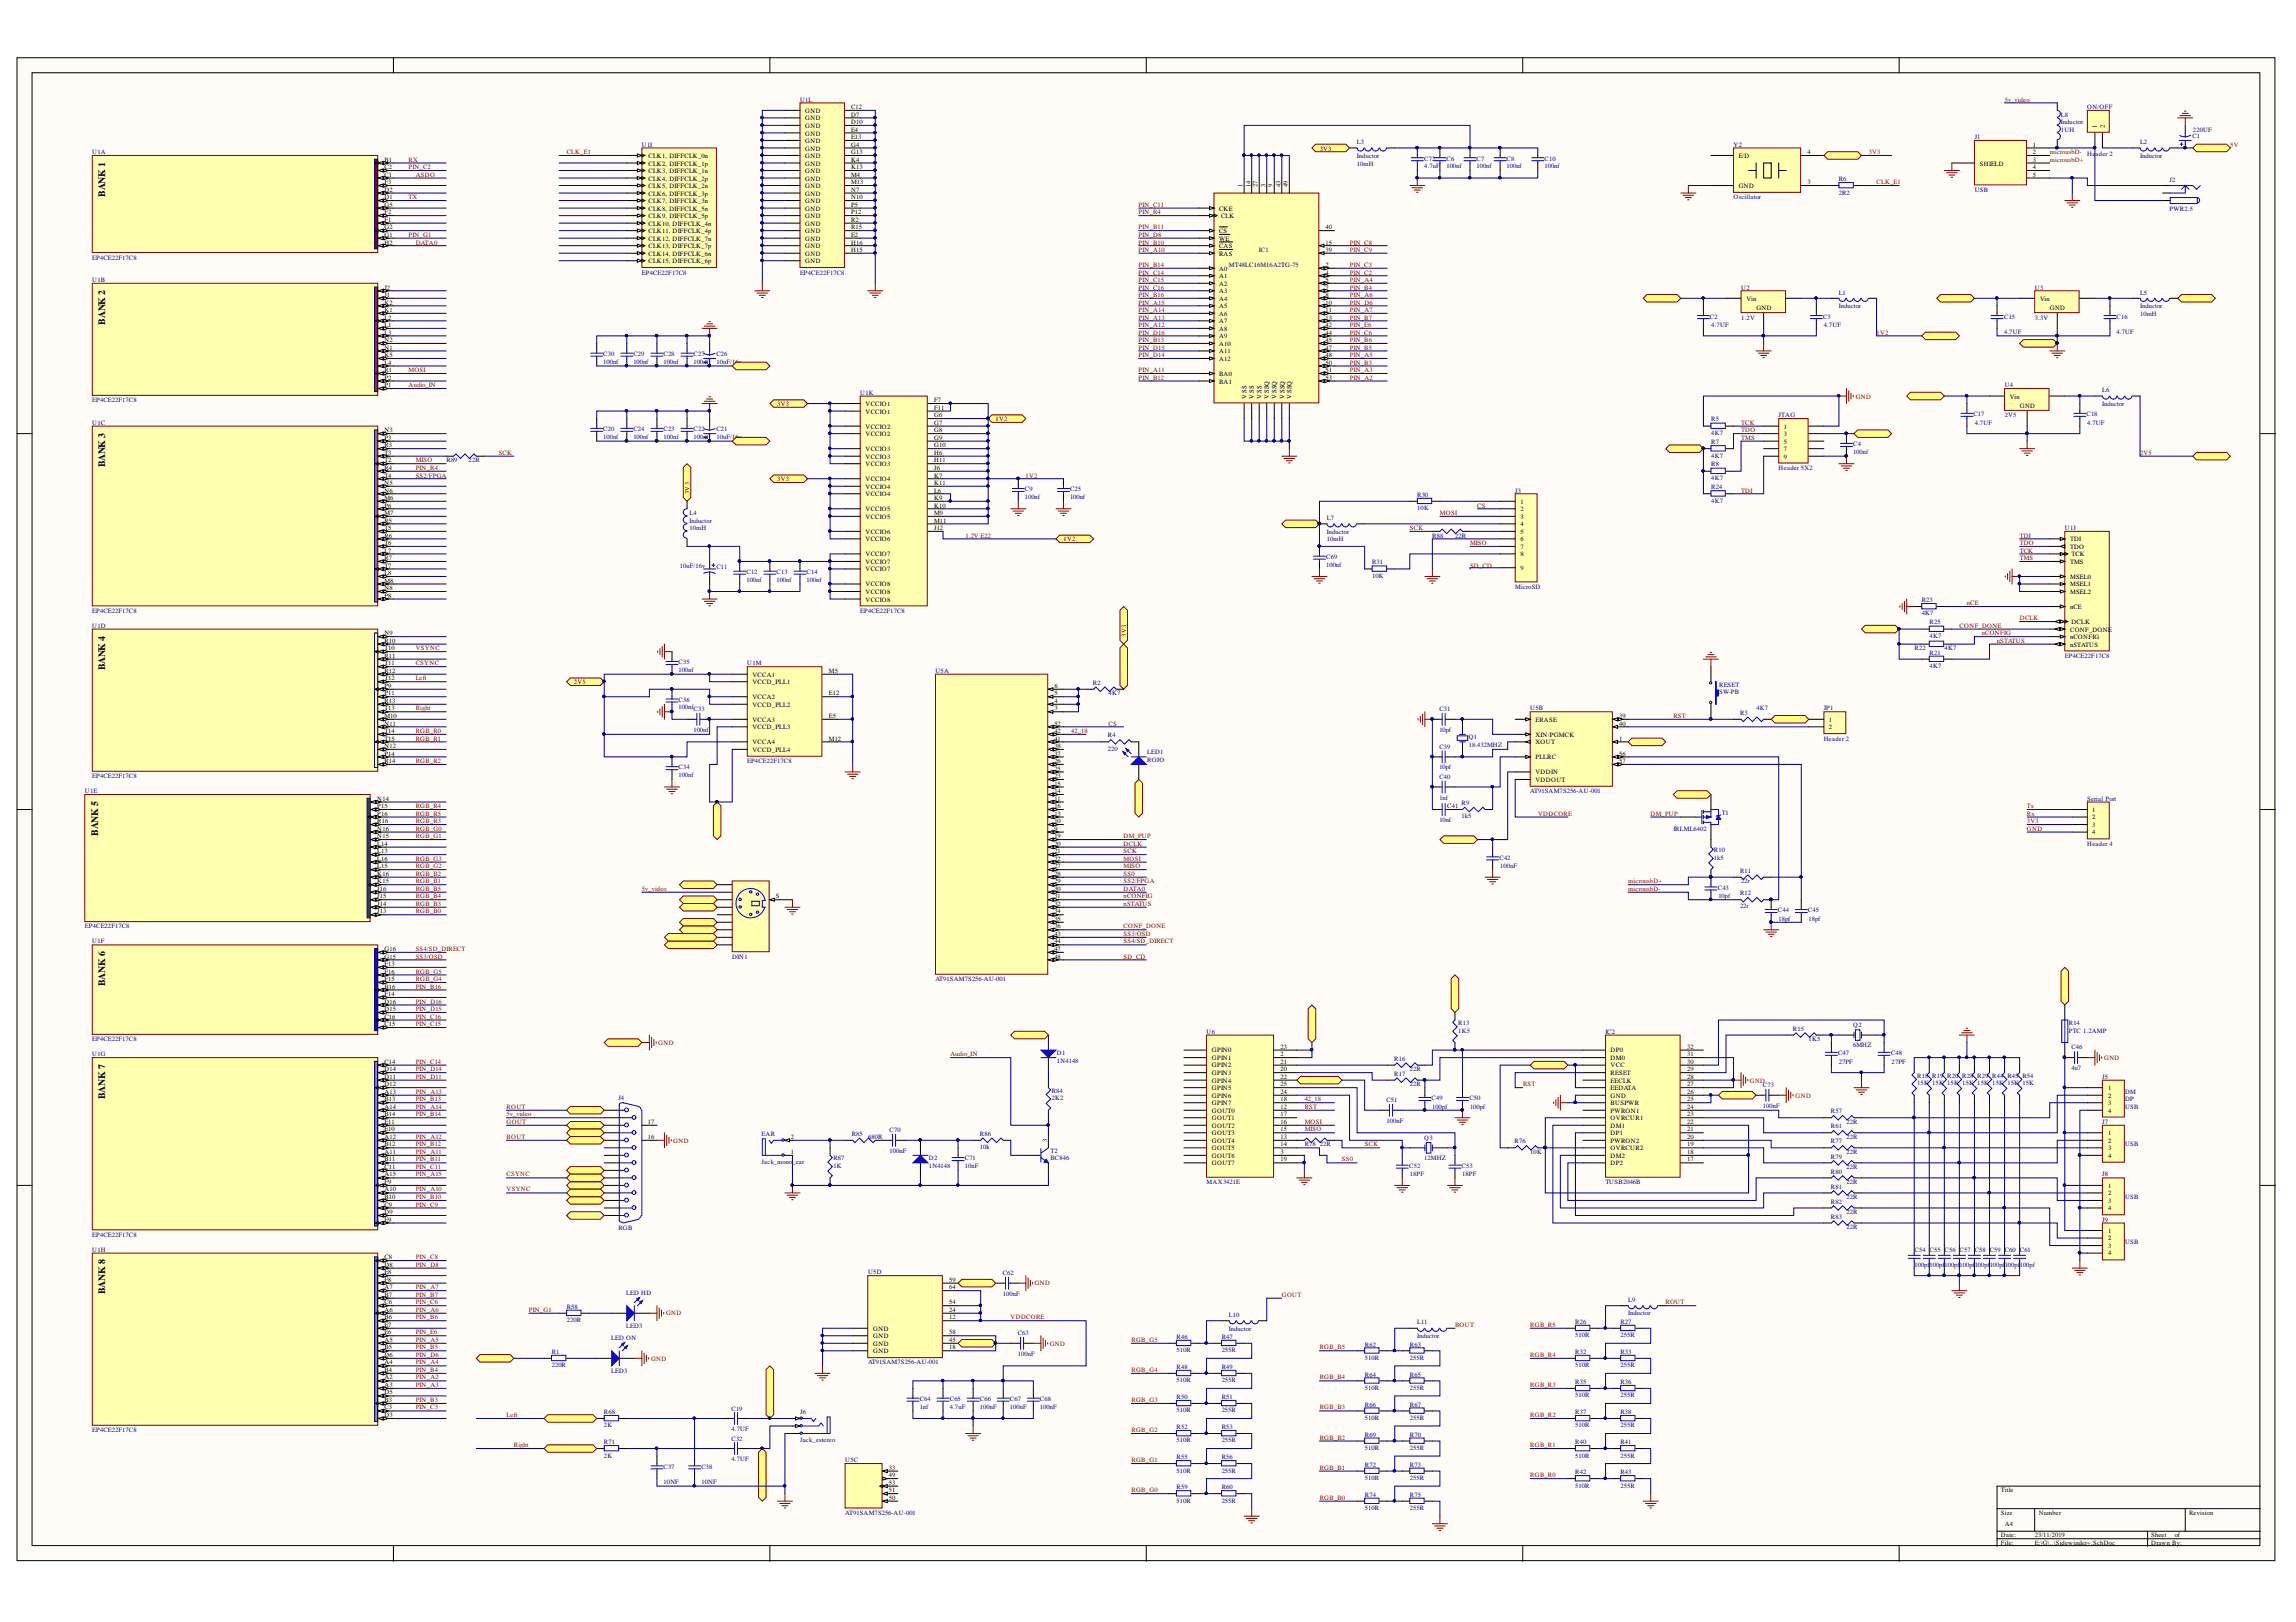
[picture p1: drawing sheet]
<svg xmlns="http://www.w3.org/2000/svg" width="297mm" height="210mm" viewBox="0 0 297 210" stroke-linecap="round" stroke-linejoin="round" font-family="sans-serif">
<defs><g id="words">
<g font-size="1.3">
<text x="13.6" y="25.5" transform="rotate(-90 13.6 25.5)">BANK 1</text>
<text x="13.6" y="42" transform="rotate(-90 13.6 42)">BANK 2</text>
<text x="13.6" y="60.5" transform="rotate(-90 13.6 60.5)">BANK 3</text>
<text x="13.6" y="86.7" transform="rotate(-90 13.6 86.7)">BANK 4</text>
<text x="12.7" y="108.2" transform="rotate(-90 12.7 108.2)">BANK 5</text>
<text x="13.6" y="127.6" transform="rotate(-90 13.6 127.6)">BANK 6</text>
<text x="13.6" y="142.2" transform="rotate(-90 13.6 142.2)">BANK 7</text>
<text x="13.6" y="167.5" transform="rotate(-90 13.6 167.5)">BANK 8</text>
</g>
<g font-size=".8" fill="#000080">
<text x="103.5" y="13.1">U1L</text>
<text x="255.5" y="18">J1</text>
<text x="266.6" y="17">1UH</text>
<text x="266.6" y="15.1">L8</text>
<text x="266.6" y="16">Inductor</text>
<text x="270" y="14.1">ON/OFF</text>
<text x="283.6" y="17.9">C1</text>
<text x="283.7" y="17">220UF</text>
<text x="11.9" y="19.9">U1A</text>
<text x="83" y="19">U1I</text>
<text x="175.6" y="21.4">10mH</text>
<text x="175.6" y="18.6">L3</text>
<text x="175.6" y="20.4">Inductor</text>
<text x="184.3" y="21.8">4.7uF</text>
<text x="184.3" y="20.8">C72</text>
<text x="187.1" y="21.8">100nf</text>
<text x="187.1" y="20.8">C6</text>
<text x="191" y="21.8">100nf</text>
<text x="191" y="20.8">C7</text>
<text x="194.9" y="21.8">100nf</text>
<text x="194.9" y="20.8">C8</text>
<text x="199.8" y="21.8">100nf</text>
<text x="199.8" y="20.8">C10</text>
<text x="224.3" y="19">Y2</text>
<text x="237.9" y="23.4">R6</text>
<text x="270" y="20.2">He</text>
<text x="271.1" y="20.2">ader 2</text>
<text x="276.9" y="18.6">L2</text>
<text x="276.9" y="20.4">Inductor</text>
<text x="280.7" y="23.5">J2</text>
<text x="224.3" y="25.7">Oscillator</text>
<text x="237.9" y="25.2">2R2</text>
<text x="255.5" y="24.8">USB</text>
<text x="280.7" y="27.3">PWR2.5</text>
<text x="11.9" y="33.6">EP4CE22F17C8</text>
<text x="83" y="35.5">EP4CE22F17C8</text>
<text x="103.5" y="35.5">EP4CE22F17C8</text>
<text x="159" y="34.5">MT48LC16M16A2TG-75</text>
<text x="162.9" y="32.6">IC1</text>
<text x="11.9" y="36.5">U1B</text>
<text x="221.2" y="41.3">C2</text>
<text x="225.3" y="37.5">U2</text>
<text x="225.3" y="41.4">1.2V</text>
<text x="235.8" y="41.3">C3</text>
<text x="237.9" y="38.1">L1</text>
<text x="237.9" y="39.8">Inductor</text>
<text x="259.3" y="41.3">C15</text>
<text x="263.2" y="37.5">U3</text>
<text x="263.2" y="41.4">3.3V</text>
<text x="273.8" y="41.3">C16</text>
<text x="276.9" y="40.9">10mH</text>
<text x="276.9" y="38.1">L5</text>
<text x="276.9" y="39.8">Inductor</text>
<text x="78.1" y="47.1">100nf</text>
<text x="78.1" y="46.1">C30</text>
<text x="81.9" y="47.1">100nf</text>
<text x="81.9" y="46.1">C29</text>
<text x="85.8" y="47.1">100nf</text>
<text x="85.8" y="46.1">C28</text>
<text x="89.7" y="47.1">100nf</text>
<text x="89.7" y="46.1">C27</text>
<text x="92.7" y="47.1">10uF/16v</text>
<text x="92.7" y="46.1">C26</text>
<text x="221.4" y="42.3">4.7UF</text>
<text x="235.9" y="42.3">4.7UF</text>
<text x="259.3" y="43.2">4.7UF</text>
<text x="273.8" y="43.2">4.7UF</text>
<text x="11.9" y="52">EP4CE22F17C8</text>
<text x="111.3" y="51.1">U1K</text>
<text x="230.1" y="53.9">JTAG</text>
<text x="255.3" y="53.9">C17</text>
<text x="259.4" y="50.1">U4</text>
<text x="259.4" y="53.9">2V5</text>
<text x="269.9" y="53.9">C18</text>
<text x="272" y="50.7">L6</text>
<text x="272" y="52.5">Inductor</text>
<text x="11.9" y="55">U1C</text>
<text x="57.8" y="59.8">R89</text>
<text x="60.6" y="59.8">22R</text>
<text x="78.1" y="56.8">100nf</text>
<text x="78.1" y="55.8">C20</text>
<text x="81.9" y="56.8">100nf</text>
<text x="81.9" y="55.8">C24</text>
<text x="85.8" y="56.8">100nf</text>
<text x="85.8" y="55.8">C23</text>
<text x="89.7" y="56.8">100nf</text>
<text x="89.7" y="55.8">C22</text>
<text x="92.7" y="56.8">10uF/16v</text>
<text x="92.7" y="55.8">C21</text>
<text x="221.4" y="56.3">4K7</text>
<text x="221.4" y="54.5">R5</text>
<text x="221.4" y="59.3">4K7</text>
<text x="221.4" y="57.5">R7</text>
<text x="239.7" y="58.8">100nf</text>
<text x="239.7" y="57.7">C4</text>
<text x="255.5" y="55">4.7UF</text>
<text x="270" y="55">4.7UF</text>
<text x="132.6" y="64.6">100nf</text>
<text x="132.6" y="63.6">C9</text>
<text x="138.4" y="64.6">100nf</text>
<text x="138.4" y="63.6">C25</text>
<text x="183.3" y="64.3">R30</text>
<text x="196" y="63.7">J3</text>
<text x="221.4" y="62.1">4K7</text>
<text x="221.4" y="60.4">R8</text>
<text x="221.4" y="65.1">4K7</text>
<text x="221.4" y="63.3">R24</text>
<text x="230.1" y="60.8">Header 5X2</text>
<text x="89.2" y="68.6">10mH</text>
<text x="89.2" y="66.6">L4</text>
<text x="89.2" y="67.6">Inductor</text>
<text x="171.7" y="70">10mH</text>
<text x="171.7" y="67.3">L7</text>
<text x="171.7" y="69.1">Inductor</text>
<text x="183.3" y="66">10K</text>
<text x="185.3" y="69.6">R88</text>
<text x="188.2" y="69.6">22R</text>
<text x="267.1" y="68.6">U1J</text>
<text x="87.9" y="73.5">10uF/16v</text>
<text x="92.7" y="73.6">C11</text>
<text x="96.6" y="75.3">100nf</text>
<text x="96.6" y="74.3">C12</text>
<text x="100.5" y="75.3">100nf</text>
<text x="100.5" y="74.3">C13</text>
<text x="104.4" y="75.3">100nf</text>
<text x="104.4" y="74.3">C14</text>
<text x="171.6" y="73.4">100nf</text>
<text x="171.6" y="72.4">C69</text>
<text x="177.5" y="74.8">10K</text>
<text x="177.5" y="73">R31</text>
<text x="196" y="76.2">MicroSD</text>
<text x="248.6" y="77.9">R23</text>
<text x="11.9" y="79.3">EP4CE22F17C8</text>
<text x="11.9" y="81.2">U1D</text>
<text x="111.3" y="79.3">EP4CE22F17C8</text>
<text x="248.6" y="79.6">4K7</text>
<text x="249.6" y="82.6">4K7</text>
<text x="249.6" y="80.8">R25</text>
<text x="87.8" y="87">100nf</text>
<text x="87.8" y="86">C35</text>
<text x="96.7" y="86.1">U1M</text>
<text x="121" y="87.1">U5A</text>
<text x="141.4" y="88.6">R2</text>
<text x="143.4" y="89.9">4K7</text>
<text x="222.4" y="88.9">RESET</text>
<text x="222.4" y="89.9">SW-PB</text>
<text x="247.7" y="84.1">R22</text>
<text x="249.6" y="86.5">4K7</text>
<text x="249.6" y="84.7">R21</text>
<text x="251.6" y="84.1">4K7</text>
<text x="267.1" y="85.1">EP4CE22F17C8</text>
<text x="87.8" y="91.8">100nf</text>
<text x="87.8" y="90.9">C36</text>
<text x="89.7" y="94.8">100nf</text>
<text x="89.7" y="92.1">C33</text>
<text x="143.3" y="95.4">R4</text>
<text x="186.2" y="94.8">10pf</text>
<text x="186.2" y="92.1">C31</text>
<text x="190" y="95.7">Q1</text>
<text x="198" y="91.9">U5B</text>
<text x="225.1" y="92.5">R3</text>
<text x="227.2" y="91.9">4K7</text>
<text x="235.9" y="91.9">JP1</text>
<text x="235.9" y="95.9">Header 2</text>
<text x="11.9" y="100.7">EP4CE22F17C8</text>
<text x="87.8" y="100.6">100nf</text>
<text x="87.8" y="99.6">C34</text>
<text x="96.7" y="98.7">EP4CE22F17C8</text>
<text x="143.3" y="97.2">220</text>
<text x="148.4" y="97.5">LED1</text>
<text x="148.4" y="98.6">ROJO</text>
<text x="186.2" y="99.6">10pf</text>
<text x="186.2" y="96.9">C39</text>
<text x="186.2" y="100.8">C40</text>
<text x="190" y="96.7">18.432MHZ</text>
<text x="11" y="102.6">U1E</text>
<text x="186.2" y="103.5">1nf</text>
<text x="186.2" y="106.4">10nf</text>
<text x="187.2" y="104.6">C41</text>
<text x="189.1" y="105.9">1k5</text>
<text x="189.1" y="104.2">R9</text>
<text x="198" y="102.6">AT91SAM7S256-AU-001</text>
<text x="216.5" y="107.5">IRLML6402</text>
<text x="222.7" y="105.5">T1</text>
<text x="270" y="103.6">Serial Port</text>
<text x="194" y="111.3">C42</text>
<text x="194.1" y="112.3">100nF</text>
<text x="221.7" y="111.3">1k5</text>
<text x="221.7" y="110.3">R10</text>
<text x="225.1" y="112.9">R11</text>
<text x="270" y="109.5">Header 4</text>
<text x="222.2" y="115.2">C43</text>
<text x="222.3" y="116.2">10pf</text>
<text x="225.1" y="117.6">22r</text>
<text x="225.1" y="115.9">R12</text>
<text x="225.3" y="114.3">22r</text>
<text x="230" y="118.1">C44</text>
<text x="230.1" y="119.2">18pf</text>
<text x="233.9" y="118.1">C45</text>
<text x="234" y="119.2">18pf</text>
<text x="11" y="120.1">EP4CE22F17C8</text>
<text x="11.9" y="122">U1F</text>
<text x="94.7" y="124.1">DIN1</text>
<text x="121" y="126.9">AT91SAM7S256-AU-001</text>
<text x="11.9" y="134.7">EP4CE22F17C8</text>
<text x="11.9" y="136.7">U1G</text>
<text x="136.7" y="136.6">D1</text>
<text x="136.7" y="137.6">1N4148</text>
<text x="156.1" y="133.8">U6</text>
<text x="180.4" y="137.2">R16</text>
<text x="188.7" y="133.7">1K5</text>
<text x="188.7" y="132.7">R13</text>
<text x="207.7" y="133.8">IC2</text>
<text x="232" y="133.4">R15</text>
<text x="234" y="134.7">1K5</text>
<text x="237.8" y="136.6">C47</text>
<text x="237.9" y="137.7">27PF</text>
<text x="239.7" y="132.9">Q2</text>
<text x="239.7" y="135.5">6MHZ</text>
<text x="244.6" y="136.6">C48</text>
<text x="244.7" y="137.7">27PF</text>
<text x="267.6" y="132.7">R14</text>
<text x="267.6" y="133.7">PTC 1.2AMP</text>
<text x="268" y="135.8">C46</text>
<text x="80" y="142.4">J4</text>
<text x="136.1" y="142.4">2K2</text>
<text x="136.1" y="141.5">R84</text>
<text x="179.4" y="142.6">C51</text>
<text x="180.4" y="139.2">R17</text>
<text x="182.4" y="138.6">22R</text>
<text x="182.4" y="140.5">22R</text>
<text x="185.2" y="142.4">C49</text>
<text x="185.3" y="143.5">100pf</text>
<text x="190.1" y="142.4">C50</text>
<text x="190.2" y="143.5">100pf</text>
<text x="228.1" y="143.4">100nF</text>
<text x="228.1" y="140.6">C73</text>
<text x="248" y="140.5">15K 15K 15K 15K 15K 15K 15K 15K</text>
<text x="248" y="139.5">R18 R19 R20 R28 R29 R44 R45 R54</text>
<text x="268" y="138.5">4u7</text>
<text x="272" y="139.6">J5</text>
<text x="274.9" y="143.5">USB</text>
<text x="274.9" y="141.6">DM</text>
<text x="274.9" y="142.5">DP</text>
<text x="98.5" y="147">EAR</text>
<text x="110.2" y="147">R85</text>
<text x="112.3" y="147.4">680R</text>
<text x="115.1" y="149.2">100nF</text>
<text x="115.1" y="146.5">C70</text>
<text x="126.8" y="148.7">10k</text>
<text x="126.8" y="147">R86</text>
<text x="135.9" y="149.2">T2</text>
<text x="168.8" y="148.3">R78</text>
<text x="170.7" y="148.3">22R</text>
<text x="179.4" y="145.4">100nF</text>
<text x="184.3" y="147.6">Q3</text>
<text x="195.9" y="148">R76</text>
<text x="198" y="149.3">10K</text>
<text x="236.9" y="144.1">R57</text>
<text x="236.9" y="146">R61</text>
<text x="236.9" y="148">R77</text>
<text x="236.9" y="149.9">R79</text>
<text x="238.9" y="145.4">22R</text>
<text x="238.9" y="147.4">22R</text>
<text x="238.9" y="149.3">22R</text>
<text x="272" y="145.4">J7</text>
<text x="274.9" y="148.3">USB</text>
<text x="98.5" y="150.6">Jack_mono_ear</text>
<text x="107.8" y="151.2">1K</text>
<text x="107.8" y="150.2">R87</text>
<text x="120.2" y="150.2">D2</text>
<text x="120.2" y="151.2">1N4148</text>
<text x="124.8" y="151.2">10nF</text>
<text x="124.8" y="150.2">C71</text>
<text x="135.9" y="150.2">BC846</text>
<text x="156.1" y="153.2">MAX3421E</text>
<text x="182.3" y="151.2">C52</text>
<text x="182.4" y="152.2">18PF</text>
<text x="184.3" y="150.1">12MHZ</text>
<text x="189.1" y="151.2">C53</text>
<text x="189.2" y="152.2">18PF</text>
<text x="207.7" y="153.2">TUSB2046B</text>
<text x="236.9" y="151.9">R80</text>
<text x="236.9" y="153.8">R81</text>
<text x="236.9" y="155.8">R82</text>
<text x="238.9" y="151.3">22R</text>
<text x="238.9" y="153.2">22R</text>
<text x="238.9" y="155.2">22R</text>
<text x="272" y="152.2">J8</text>
<text x="274.9" y="155.2">USB</text>
<text x="11.9" y="160.1">EP4CE22F17C8</text>
<text x="80" y="159.1">RGB</text>
<text x="236.9" y="157.7">R83</text>
<text x="238.9" y="157.1">22R</text>
<text x="238.9" y="159">22R</text>
<text x="272" y="158.1">J9</text>
<text x="274.9" y="161">USB</text>
<text x="11.9" y="162">U1H</text>
<text x="81" y="167.6">LED HD</text>
<text x="112.3" y="164.9">U5D</text>
<text x="129.7" y="167.7">100nF</text>
<text x="129.7" y="165">C62</text>
<text x="247.7" y="163.9">100pf100pf100pf100pf100pf100pf100pf100pf</text>
<text x="247.7" y="162">C54 C55 C56 C57 C58 C59 C60 C61</text>
<text x="73.3" y="171.1">220R</text>
<text x="73.3" y="169.4">R58</text>
<text x="79.1" y="173.4">LED ON</text>
<text x="81" y="171.8">LED3</text>
<text x="131.7" y="172.7">C63</text>
<text x="152.2" y="173.2">R46</text>
<text x="158.1" y="173.2">R47</text>
<text x="159" y="170.5">L10</text>
<text x="159" y="172.2">Inductor</text>
<text x="183.3" y="171.4">L11</text>
<text x="183.3" y="173.2">Inductor</text>
<text x="203.8" y="173.1">510R</text>
<text x="203.8" y="171.3">R26</text>
<text x="209.6" y="173.1">255R</text>
<text x="209.6" y="171.3">R27</text>
<text x="210.6" y="168.5">L9</text>
<text x="210.6" y="170.2">Inductor</text>
<text x="71.4" y="177">220R</text>
<text x="71.4" y="175.2">R1</text>
<text x="79.1" y="177.6">LED3</text>
<text x="112.3" y="176.5">AT91SAM7S256-AU-001</text>
<text x="131.7" y="175.5">100nF</text>
<text x="152.2" y="175">510R</text>
<text x="152.2" y="178.9">510R</text>
<text x="152.2" y="177.1">R48</text>
<text x="158.1" y="175">255R</text>
<text x="158.1" y="178.9">255R</text>
<text x="158.1" y="177.1">R49</text>
<text x="176.6" y="175.9">510R</text>
<text x="176.6" y="174.3">R62</text>
<text x="176.6" y="179.8">510R</text>
<text x="176.6" y="178.1">R64</text>
<text x="182.4" y="175.9">255R</text>
<text x="182.4" y="174.3">R63</text>
<text x="182.4" y="179.8">255R</text>
<text x="182.4" y="178.1">R65</text>
<text x="203.8" y="177">510R</text>
<text x="203.8" y="175.2">R32</text>
<text x="203.8" y="179.1">R35</text>
<text x="209.6" y="177">255R</text>
<text x="209.6" y="175.2">R33</text>
<text x="209.6" y="179.1">R36</text>
<text x="11.9" y="185.3">EP4CE22F17C8</text>
<text x="78.1" y="184.7">2K</text>
<text x="78.1" y="183">R68</text>
<text x="94.6" y="185.2">4.7UF</text>
<text x="94.6" y="182.5">C19</text>
<text x="103.5" y="183">J6</text>
<text x="119" y="182.3">1nf</text>
<text x="119" y="181.4">C64</text>
<text x="122.9" y="182.3">4.7uF</text>
<text x="122.9" y="181.4">C65</text>
<text x="126.8" y="182.3">100nF</text>
<text x="126.8" y="181.4">C66</text>
<text x="130.7" y="182.3">100nF</text>
<text x="130.7" y="181.4">C67</text>
<text x="134.5" y="182.3">100nF</text>
<text x="134.5" y="181.4">C68</text>
<text x="152.2" y="182.8">510R</text>
<text x="152.2" y="181">R50</text>
<text x="152.2" y="184.9">R52</text>
<text x="158.1" y="182.8">255R</text>
<text x="158.1" y="181">R51</text>
<text x="158.1" y="184.9">R53</text>
<text x="176.6" y="183.8">510R</text>
<text x="176.6" y="182">R66</text>
<text x="176.6" y="185.9">R69</text>
<text x="182.4" y="183.8">255R</text>
<text x="182.4" y="182">R67</text>
<text x="182.4" y="185.9">R70</text>
<text x="203.8" y="180.8">510R</text>
<text x="203.8" y="184.7">510R</text>
<text x="203.8" y="183">R37</text>
<text x="209.6" y="180.8">255R</text>
<text x="209.6" y="184.7">255R</text>
<text x="209.6" y="183">R38</text>
<text x="78.1" y="188.6">2K</text>
<text x="78.1" y="186.8">R71</text>
<text x="85.8" y="192">10NF</text>
<text x="85.8" y="190.1">C37</text>
<text x="90.7" y="192">10NF</text>
<text x="90.7" y="190.1">C38</text>
<text x="94.6" y="189.1">4.7UF</text>
<text x="94.6" y="186.4">C32</text>
<text x="103.5" y="186.6">Jack_estereo</text>
<text x="109.3" y="189.2">U5C</text>
<text x="152.2" y="186.7">510R</text>
<text x="152.2" y="190.6">510R</text>
<text x="152.2" y="188.8">R55</text>
<text x="158.1" y="186.7">255R</text>
<text x="158.1" y="190.6">255R</text>
<text x="158.1" y="188.8">R56</text>
<text x="176.6" y="187.7">510R</text>
<text x="176.6" y="191.6">510R</text>
<text x="176.6" y="189.8">R72</text>
<text x="182.4" y="187.7">255R</text>
<text x="182.4" y="191.6">255R</text>
<text x="182.4" y="189.8">R73</text>
<text x="203.8" y="188.6">510R</text>
<text x="203.8" y="186.8">R40</text>
<text x="203.8" y="190.7">R42</text>
<text x="209.6" y="188.6">255R</text>
<text x="209.6" y="186.8">R41</text>
<text x="209.6" y="190.7">R43</text>
<text x="109.3" y="196.1">AT91SAM7S256-AU-001</text>
<text x="152.2" y="194.4">510R</text>
<text x="152.2" y="192.8">R59</text>
<text x="158.1" y="194.4">255R</text>
<text x="158.1" y="192.8">R60</text>
<text x="176.6" y="195.5">510R</text>
<text x="176.6" y="193.7">R74</text>
<text x="182.4" y="195.5">255R</text>
<text x="182.4" y="193.7">R75</text>
<text x="203.8" y="192.5">510R</text>
<text x="209.6" y="192.5">255R</text>
</g>
<g font-size=".8">
<text x="104.2" y="14.6">GND</text>
<text x="104.2" y="15.6">GND</text>
<text x="104.2" y="16.5">GND</text>
<text x="104.2" y="17.5">GND</text>
<text x="110.1" y="14.1">C12</text>
<text x="110.1" y="15.1">D7</text>
<text x="110.1" y="16">D10</text>
<text x="110.1" y="17">E4</text>
<text x="110.1" y="18">E13</text>
<text x="271.3" y="16.5" transform="rotate(-90 271.3 16.5)">1</text>
<text x="272.3" y="16.5" transform="rotate(-90 272.3 16.5)">2</text>
<text x="49.7" y="20.9">B1</text>
<text x="49.7" y="21.8">C2</text>
<text x="49.7" y="22.9">C1</text>
<text x="49.7" y="23.8">F3</text>
<text x="83.9" y="20.4">CLK1, DIFFCLK_0n</text>
<text x="83.9" y="21.4">CLK2, DIFFCLK_1p</text>
<text x="83.9" y="22.4">CLK3, DIFFCLK_1n</text>
<text x="83.9" y="23.4">CLK4, DIFFCLK_2p</text>
<text x="104.2" y="18.5">GND</text>
<text x="104.2" y="19.5">GND</text>
<text x="104.2" y="20.4">GND</text>
<text x="104.2" y="21.4">GND</text>
<text x="104.2" y="22.4">GND</text>
<text x="104.2" y="23.4">GND</text>
<text x="110.1" y="19">G4</text>
<text x="110.1" y="19.9">G13</text>
<text x="110.1" y="20.9">K4</text>
<text x="110.1" y="21.8">K13</text>
<text x="110.1" y="22.9">M4</text>
<text x="110.1" y="23.8">M13</text>
<text x="224.9" y="20.4">E/D</text>
<text x="233.8" y="19.9">4</text>
<text x="233.8" y="23.8">3</text>
<text x="256.1" y="21.4">SHIELD</text>
<text x="263" y="19">1</text>
<text x="263" y="19.9">2</text>
<text x="263" y="20.9">3</text>
<text x="263" y="21.8">4</text>
<text x="263" y="22.9">5</text>
<text x="49.7" y="24.8">D2</text>
<text x="49.7" y="25.7">D1</text>
<text x="49.7" y="26.7">G5</text>
<text x="49.7" y="27.7">F2</text>
<text x="49.7" y="28.7">F1</text>
<text x="49.7" y="29.6">G2</text>
<text x="83.9" y="24.3">CLK5, DIFFCLK_2n</text>
<text x="83.9" y="25.3">CLK6, DIFFCLK_3p</text>
<text x="83.9" y="26.2">CLK7, DIFFCLK_3n</text>
<text x="83.9" y="27.3">CLK8, DIFFCLK_5n</text>
<text x="83.9" y="28.2">CLK9, DIFFCLK_5p</text>
<text x="83.9" y="29.2">CLK10, DIFFCLK_4n</text>
<text x="104.2" y="24.3">GND</text>
<text x="104.2" y="25.3">GND</text>
<text x="104.2" y="26.2">GND</text>
<text x="104.2" y="27.3">GND</text>
<text x="104.2" y="28.2">GND</text>
<text x="104.2" y="29.2">GND</text>
<text x="110.1" y="24.8">N7</text>
<text x="110.1" y="25.7">N10</text>
<text x="110.1" y="26.7">P5</text>
<text x="110.1" y="27.7">P12</text>
<text x="110.1" y="28.7">R2</text>
<text x="110.1" y="29.6">R15</text>
<text x="157.7" y="27.3">CKE</text>
<text x="158" y="28.2">CLK</text>
<text x="160.8" y="24.2" transform="rotate(-90 160.8 24.2)">1</text>
<text x="161.8" y="24.2" transform="rotate(-90 161.8 24.2)">14</text>
<text x="162.7" y="24.2" transform="rotate(-90 162.7 24.2)">27</text>
<text x="163.7" y="24.2" transform="rotate(-90 163.7 24.2)">3</text>
<text x="164.6" y="24.2" transform="rotate(-90 164.6 24.2)">9</text>
<text x="165.7" y="24.2" transform="rotate(-90 165.7 24.2)">43</text>
<text x="166.6" y="24.2" transform="rotate(-90 166.6 24.2)">49</text>
<text x="171.5" y="29.6">40</text>
<text x="224.9" y="24.3">GND</text>
<text x="49.7" y="30.6">G1</text>
<text x="49.7" y="31.6">H2</text>
<text x="83.9" y="30.1">CLK11, DIFFCLK_4p</text>
<text x="83.9" y="31.1">CLK12, DIFFCLK_7n</text>
<text x="83.9" y="32.1">CLK13, DIFFCLK_7p</text>
<text x="83.9" y="33.1">CLK14, DIFFCLK_6n</text>
<text x="83.9" y="34">CLK15, DIFFCLK_6p</text>
<text x="104.2" y="30.1">GND</text>
<text x="104.2" y="31.1">GND</text>
<text x="104.2" y="32.1">GND</text>
<text x="104.2" y="33.1">GND</text>
<text x="104.2" y="34">GND</text>
<text x="110.1" y="30.6">E2</text>
<text x="110.1" y="31.6">H16</text>
<text x="110.1" y="32.6">H15</text>
<text x="157.7" y="31.1">WE</text>
<text x="157.7" y="32.1">CAS</text>
<text x="157.7" y="33.1">RAS</text>
<text x="157.7" y="30.1">CS</text>
<text x="157.7" y="35">A0</text>
<text x="157.7" y="36">A1</text>
<text x="171.5" y="34.5">2</text>
<text x="171.5" y="35.5">4</text>
<text x="171.5" y="31.6">15</text>
<text x="171.5" y="32.6">39</text>
<text x="49.7" y="37.5">J2</text>
<text x="49.7" y="38.4">J1</text>
<text x="49.7" y="39.4">K2</text>
<text x="49.7" y="40.3">K1</text>
<text x="49.7" y="41.4">L2</text>
<text x="157.7" y="37">A2</text>
<text x="157.7" y="37.9">A3</text>
<text x="157.7" y="38.9">A4</text>
<text x="157.7" y="39.8">A5</text>
<text x="157.7" y="40.9">A6</text>
<text x="157.7" y="41.8">A7</text>
<text x="171.5" y="36.5">5</text>
<text x="171.5" y="37.5">7</text>
<text x="171.5" y="38.4">8</text>
<text x="171.5" y="39.4">10</text>
<text x="171.5" y="40.3">11</text>
<text x="171.5" y="41.4">13</text>
<text x="226" y="38.9">Vin</text>
<text x="227.2" y="40.2">GND</text>
<text x="263.9" y="38.9">Vin</text>
<text x="265.2" y="40.2">GND</text>
<text x="49.7" y="42.3">L1</text>
<text x="49.7" y="43.3">L3</text>
<text x="49.7" y="44.2">N2</text>
<text x="49.7" y="45.2">N1</text>
<text x="49.7" y="46.2">K5</text>
<text x="49.7" y="47.2">L4</text>
<text x="157.7" y="44.7">A10</text>
<text x="157.7" y="42.8">A8</text>
<text x="157.7" y="43.7">A9</text>
<text x="157.7" y="45.7">A11</text>
<text x="157.7" y="46.7">A12</text>
<text x="171.5" y="42.3">42</text>
<text x="171.5" y="43.3">44</text>
<text x="171.5" y="44.2">45</text>
<text x="171.5" y="45.2">47</text>
<text x="171.5" y="46.2">48</text>
<text x="171.5" y="47.2">50</text>
<text x="49.7" y="48.1">R1</text>
<text x="49.7" y="49.1">P2</text>
<text x="49.7" y="50.1">P1</text>
<text x="112" y="52.5">VCCIO1</text>
<text x="112" y="53.5">VCCIO1</text>
<text x="120.8" y="52">F7</text>
<text x="120.8" y="53">F11</text>
<text x="120.8" y="53.9">G6</text>
<text x="157.7" y="48.6">BA0</text>
<text x="157.7" y="49.6">BA1</text>
<text x="161.3" y="51.6" transform="rotate(-90 161.3 51.6)">VSS</text>
<text x="162.2" y="51.6" transform="rotate(-90 162.2 51.6)">VSS</text>
<text x="163.2" y="51.6" transform="rotate(-90 163.2 51.6)">VSS</text>
<text x="164.1" y="51.6" transform="rotate(-90 164.1 51.6)">VSSQ</text>
<text x="165.2" y="51.6" transform="rotate(-90 165.2 51.6)">VSSQ</text>
<text x="166.2" y="51.6" transform="rotate(-90 166.2 51.6)">VSSQ</text>
<text x="167.1" y="51.6" transform="rotate(-90 167.1 51.6)">VSSQ</text>
<text x="171.5" y="48.1">51</text>
<text x="171.5" y="49.1">53</text>
<text x="260" y="51.6">Vin</text>
<text x="261.3" y="52.8">GND</text>
<text x="49.7" y="55.9">N3</text>
<text x="49.7" y="56.9">P3</text>
<text x="49.7" y="57.8">R3</text>
<text x="49.7" y="58.8">T3</text>
<text x="49.7" y="59.8">T2</text>
<text x="112" y="55.5">VCCIO2</text>
<text x="112" y="56.4">VCCIO2</text>
<text x="112" y="58.3">VCCIO3</text>
<text x="112" y="59.4">VCCIO3</text>
<text x="120.8" y="55">G7</text>
<text x="120.8" y="55.9">G8</text>
<text x="120.8" y="56.9">G9</text>
<text x="120.8" y="57.8">G10</text>
<text x="120.8" y="58.8">H6</text>
<text x="120.8" y="59.8">H11</text>
<text x="230.8" y="55.5">1</text>
<text x="230.8" y="56.4">3</text>
<text x="230.8" y="57.4">5</text>
<text x="230.8" y="58.3">7</text>
<text x="230.8" y="59.4">9</text>
<text x="49.7" y="60.8">R4</text>
<text x="49.7" y="61.8">T4</text>
<text x="49.7" y="62.7">N5</text>
<text x="49.7" y="63.7">N6</text>
<text x="49.7" y="64.7">M6</text>
<text x="49.7" y="65.7">P6</text>
<text x="112" y="60.3">VCCIO3</text>
<text x="112" y="62.2">VCCIO4</text>
<text x="112" y="63.2">VCCIO4</text>
<text x="112" y="64.2">VCCIO4</text>
<text x="120.8" y="60.8">J6</text>
<text x="120.8" y="61.8">K7</text>
<text x="120.8" y="62.7">K11</text>
<text x="120.8" y="63.7">L6</text>
<text x="120.8" y="64.7">K9</text>
<text x="120.8" y="65.7">K10</text>
<text x="196.7" y="65.2">1</text>
<text x="49.7" y="66.6">M7</text>
<text x="49.7" y="67.6">R5</text>
<text x="49.7" y="68.6">T5</text>
<text x="49.7" y="69.6">R6</text>
<text x="49.7" y="70.5">T6</text>
<text x="49.7" y="71.5">L7</text>
<text x="112" y="66.1">VCCIO5</text>
<text x="112" y="67.1">VCCIO5</text>
<text x="112" y="69.1">VCCIO6</text>
<text x="112" y="70">VCCIO6</text>
<text x="112" y="71.9">VCCIO7</text>
<text x="120.8" y="66.6">M9</text>
<text x="120.8" y="67.6">M11</text>
<text x="120.8" y="68.6">J12</text>
<text x="196.7" y="66.1">2</text>
<text x="196.7" y="67.1">3</text>
<text x="196.7" y="68.1">4</text>
<text x="196.7" y="69.1">5</text>
<text x="196.7" y="70">6</text>
<text x="196.7" y="71">7</text>
<text x="196.7" y="71.9">8</text>
<text x="267.8" y="70">TDI</text>
<text x="267.8" y="71">TDO</text>
<text x="268" y="71.9">TCK</text>
<text x="49.7" y="72.5">R7</text>
<text x="49.7" y="73.5">T7</text>
<text x="49.7" y="74.4">L8</text>
<text x="49.7" y="75.4">M8</text>
<text x="49.7" y="76.3">N8</text>
<text x="49.7" y="77.4">P8</text>
<text x="112" y="73">VCCIO7</text>
<text x="112" y="73.9">VCCIO7</text>
<text x="112" y="75.8">VCCIO8</text>
<text x="112" y="76.8">VCCIO8</text>
<text x="112" y="77.9">VCCIO8</text>
<text x="196.7" y="73.8">9</text>
<text x="267.8" y="73">TMS</text>
<text x="267.8" y="74.9">MSEL0</text>
<text x="267.8" y="75.8">MSEL1</text>
<text x="267.8" y="76.8">MSEL2</text>
<text x="49.7" y="82.2">N9</text>
<text x="49.7" y="83.2">R10</text>
<text x="267.8" y="78.8">nCE</text>
<text x="267.8" y="81.7">CONF_DONE</text>
<text x="267.8" y="82.7">nCONFIG</text>
<text x="267.8" y="83.7">nSTATUS</text>
<text x="268" y="80.7">DCLK</text>
<text x="49.7" y="84.1">T10</text>
<text x="49.7" y="85.1">R11</text>
<text x="49.7" y="86.1">T11</text>
<text x="49.7" y="87.1">R12</text>
<text x="49.7" y="88">T12</text>
<text x="49.7" y="89">P9</text>
<text x="49.7" y="89.9">P11</text>
<text x="97.3" y="87.6">VCCA1</text>
<text x="97.3" y="88.5">VCCD_PLL1</text>
<text x="107.2" y="87.1">M5</text>
<text x="107.2" y="89.9">E12</text>
<text x="136.4" y="89.9">5</text>
<text x="136.4" y="89">6</text>
<text x="49.7" y="91">R13</text>
<text x="49.7" y="91.9">T13</text>
<text x="49.7" y="92.9">M10</text>
<text x="49.7" y="93.9">N11</text>
<text x="49.7" y="94.8">T14</text>
<text x="49.7" y="95.9">T15</text>
<text x="97.3" y="90.4">VCCA2</text>
<text x="97.3" y="93.4">VCCA3</text>
<text x="97.3" y="91.5">VCCD_PLL2</text>
<text x="97.3" y="94.3">VCCD_PLL3</text>
<text x="107.2" y="92.9">E5</text>
<text x="107.2" y="95.9">M12</text>
<text x="136.4" y="91.9">3</text>
<text x="136.4" y="91">4</text>
<text x="136.4" y="95.9">41</text>
<text x="136.4" y="94.8">42</text>
<text x="136.4" y="93.9">52</text>
<text x="198.6" y="93.4">ERASE</text>
<text x="198.6" y="95.3">XIN/PGMCK</text>
<text x="209.5" y="95.9">1</text>
<text x="209.5" y="92.9">39</text>
<text x="209.5" y="93.9">40</text>
<text x="236.6" y="93.4">1</text>
<text x="236.6" y="94.3">2</text>
<text x="49.7" y="96.8">N12</text>
<text x="49.7" y="97.8">P14</text>
<text x="49.7" y="98.7">R14</text>
<text x="97.3" y="96.3">VCCA4</text>
<text x="97.3" y="97.3">VCCD_PLL4</text>
<text x="136.4" y="101.7">15</text>
<text x="136.4" y="100.7">23</text>
<text x="136.4" y="99.7">25</text>
<text x="136.4" y="98.7">26</text>
<text x="136.4" y="97.8">37</text>
<text x="136.4" y="96.8">38</text>
<text x="198.6" y="98.2">PLLRC</text>
<text x="198.6" y="96.3">XOUT</text>
<text x="198.6" y="100.2">VDDIN</text>
<text x="198.6" y="101.2">VDDOUT</text>
<text x="209.5" y="97.8">56</text>
<text x="209.5" y="98.7">57</text>
<text x="48.8" y="103.6">N14</text>
<text x="48.8" y="104.6">P15</text>
<text x="48.8" y="105.6">P16</text>
<text x="48.8" y="106.5">R16</text>
<text x="48.8" y="107.5">N16</text>
<text x="136.4" y="106.5">10</text>
<text x="136.4" y="105.6">13</text>
<text x="136.4" y="104.6">16</text>
<text x="136.4" y="103.6">11</text>
<text x="136.4" y="102.6">14</text>
<text x="136.4" y="107.5">9</text>
<text x="270.7" y="105.1">1</text>
<text x="270.7" y="106">2</text>
<text x="270.7" y="107">3</text>
<text x="270.7" y="107.9">4</text>
<text x="48.8" y="108.4">N15</text>
<text x="48.8" y="109.5">L14</text>
<text x="48.8" y="110.4">L13</text>
<text x="48.8" y="111.4">L16</text>
<text x="48.8" y="112.3">L15</text>
<text x="48.8" y="113.3">K16</text>
<text x="136.4" y="113.3">28</text>
<text x="136.4" y="112.3">27</text>
<text x="136.4" y="111.4">22</text>
<text x="136.4" y="110.4">21</text>
<text x="136.4" y="109.5">20</text>
<text x="136.4" y="108.4">19</text>
<text x="48.8" y="114.3">K15</text>
<text x="48.8" y="115.3">J16</text>
<text x="48.8" y="116.2">J15</text>
<text x="48.8" y="117.2">J14</text>
<text x="48.8" y="118.2">J13</text>
<text x="100.4" y="116.2">S</text>
<text x="136.4" y="114.3">29</text>
<text x="136.4" y="119.2">35</text>
<text x="136.4" y="118.2">34</text>
<text x="136.4" y="117.2">32</text>
<text x="136.4" y="116.2">31</text>
<text x="136.4" y="115.3">30</text>
<text x="49.7" y="123.1">G16</text>
<text x="49.7" y="124.1">G15</text>
<text x="49.7" y="125">F13</text>
<text x="136.4" y="124.1">48</text>
<text x="136.4" y="123.1">47</text>
<text x="136.4" y="122">44</text>
<text x="136.4" y="121.1">43</text>
<text x="136.4" y="120.1">36</text>
<text x="49.7" y="126">F16</text>
<text x="49.7" y="126.9">F15</text>
<text x="49.7" y="128">B16</text>
<text x="49.7" y="128.9">F14</text>
<text x="49.7" y="129.9">D16</text>
<text x="49.7" y="130.8">D15</text>
<text x="49.7" y="131.8">C16</text>
<text x="49.7" y="132.8">C15</text>
<text x="49.7" y="137.7">C14</text>
<text x="156.8" y="136.2">GPIN0</text>
<text x="156.8" y="137.2">GPIN1</text>
<text x="165.7" y="135.7">23</text>
<text x="165.7" y="136.7">2</text>
<text x="165.7" y="137.7">21</text>
<text x="208.4" y="136.2">DP0</text>
<text x="208.4" y="137.2">DM0</text>
<text x="218.3" y="137.7">30</text>
<text x="218.3" y="136.7">31</text>
<text x="218.3" y="135.7">32</text>
<text x="49.7" y="138.6">D14</text>
<text x="49.7" y="139.6">D11</text>
<text x="49.7" y="140.5">D12</text>
<text x="49.7" y="141.6">A13</text>
<text x="49.7" y="142.5">B13</text>
<text x="49.7" y="143.5">A14</text>
<text x="156.8" y="138.1">GPIN2</text>
<text x="156.8" y="139.1">GPIN3</text>
<text x="156.8" y="140.1">GPIN4</text>
<text x="156.8" y="141.1">GPIN5</text>
<text x="156.8" y="142.1">GPIN6</text>
<text x="156.8" y="143">GPIN7</text>
<text x="165.7" y="138.6">20</text>
<text x="165.7" y="139.6">22</text>
<text x="165.7" y="140.5">25</text>
<text x="165.7" y="141.6">24</text>
<text x="165.7" y="142.5">18</text>
<text x="165.7" y="143.5">12</text>
<text x="208.4" y="138.1">VCC</text>
<text x="208.4" y="139.1">RESET</text>
<text x="208.4" y="140.1">EECLK</text>
<text x="208.4" y="141.1">EEDATA</text>
<text x="208.4" y="142.1">GND</text>
<text x="208.4" y="143">BUSPWR</text>
<text x="218.3" y="143.5">24</text>
<text x="218.3" y="142.5">25</text>
<text x="218.3" y="141.6">26</text>
<text x="218.3" y="140.5">27</text>
<text x="218.3" y="139.6">28</text>
<text x="218.3" y="138.6">29</text>
<text x="272.7" y="141.1">1</text>
<text x="272.7" y="142.1">2</text>
<text x="272.7" y="143">3</text>
<text x="49.7" y="144.4">B14</text>
<text x="49.7" y="145.4">E11</text>
<text x="49.7" y="146.4">E10</text>
<text x="49.7" y="147.4">A12</text>
<text x="49.7" y="148.3">B12</text>
<text x="49.7" y="149.3">A11</text>
<text x="83.8" y="145.4">17</text>
<text x="83.8" y="147.4">16</text>
<text x="102.3" y="147.4">2</text>
<text x="102.3" y="149.3">1</text>
<text x="135.5" y="147.7" transform="rotate(-90 135.5 147.7)">3</text>
<text x="156.8" y="144">GOUT0</text>
<text x="156.8" y="144.9">GOUT1</text>
<text x="156.8" y="146">GOUT2</text>
<text x="156.8" y="146.9">GOUT3</text>
<text x="156.8" y="147.9">GOUT4</text>
<text x="156.8" y="148.8">GOUT5</text>
<text x="156.8" y="149.8">GOUT6</text>
<text x="165.7" y="144.4">17</text>
<text x="165.7" y="145.4">16</text>
<text x="165.7" y="146.4">15</text>
<text x="165.7" y="147.4">13</text>
<text x="165.7" y="148.3">14</text>
<text x="165.7" y="149.3">3</text>
<text x="208.4" y="144">PWRON1</text>
<text x="208.4" y="144.9">OVRCUR1</text>
<text x="208.4" y="146">DM1</text>
<text x="208.4" y="146.9">DP1</text>
<text x="208.4" y="147.9">PWRON2</text>
<text x="208.4" y="148.8">OVRCUR2</text>
<text x="208.4" y="149.8">DM2</text>
<text x="218.3" y="149.3">18</text>
<text x="218.3" y="148.3">19</text>
<text x="218.3" y="147.4">20</text>
<text x="218.3" y="146.4">21</text>
<text x="218.3" y="145.4">22</text>
<text x="218.3" y="144.4">23</text>
<text x="272.7" y="144">4</text>
<text x="272.7" y="146.9">1</text>
<text x="272.7" y="147.9">2</text>
<text x="272.7" y="148.8">3</text>
<text x="272.7" y="149.8">4</text>
<text x="49.7" y="150.3">B11</text>
<text x="49.7" y="151.3">C11</text>
<text x="49.7" y="152.2">A15</text>
<text x="49.7" y="153.2">F9</text>
<text x="49.7" y="154.1">A10</text>
<text x="49.7" y="155.2">B10</text>
<text x="156.8" y="150.8">GOUT7</text>
<text x="165.7" y="150.3">19</text>
<text x="208.4" y="150.8">DP2</text>
<text x="218.3" y="150.3">17</text>
<text x="272.7" y="153.7">1</text>
<text x="272.7" y="154.7">2</text>
<text x="272.7" y="155.7">3</text>
<text x="49.7" y="156.2">C9</text>
<text x="49.7" y="157.1">D9</text>
<text x="49.7" y="158.1">E9</text>
<text x="272.7" y="156.6">4</text>
<text x="272.7" y="159.6">1</text>
<text x="272.7" y="160.5">2</text>
<text x="272.7" y="161.5">3</text>
<text x="49.7" y="162.9">C8</text>
<text x="49.7" y="163.9">D8</text>
<text x="49.7" y="164.9">E8</text>
<text x="49.7" y="165.9">F8</text>
<text x="49.7" y="166.8">A7</text>
<text x="49.7" y="167.8">B7</text>
<text x="122.8" y="165.9">59</text>
<text x="122.8" y="166.8">64</text>
<text x="272.7" y="162.4">4</text>
<text x="49.7" y="168.8">C6</text>
<text x="49.7" y="169.8">A6</text>
<text x="49.7" y="170.7">B6</text>
<text x="49.7" y="171.7">E7</text>
<text x="49.7" y="172.6">E6</text>
<text x="49.7" y="173.7">A5</text>
<text x="113" y="173.2">GND</text>
<text x="113" y="172.2">GND</text>
<text x="122.8" y="170.7">12</text>
<text x="122.8" y="169.8">24</text>
<text x="122.8" y="168.8">54</text>
<text x="122.8" y="173.7">45</text>
<text x="122.8" y="172.6">58</text>
<text x="49.7" y="174.6">B5</text>
<text x="49.7" y="175.6">D6</text>
<text x="49.7" y="176.5">A4</text>
<text x="49.7" y="177.5">B4</text>
<text x="49.7" y="178.5">A2</text>
<text x="49.7" y="179.5">A3</text>
<text x="113" y="175.1">GND</text>
<text x="113" y="174.2">GND</text>
<text x="122.8" y="174.6">18</text>
<text x="49.7" y="180.4">D5</text>
<text x="49.7" y="181.4">B3</text>
<text x="49.7" y="182.4">C3</text>
<text x="49.7" y="183.4">D3</text>
<text x="115" y="190.2">33</text>
<text x="115" y="191.2">49</text>
<text x="115" y="194.1">50</text>
<text x="115" y="192.2">53</text>
<text x="115" y="193.1">51</text>
<text x="258.9" y="193.1">Title</text>
<text x="258.9" y="196.1">Size</text>
<text x="259.4" y="197.5">A4</text>
<text x="263.8" y="196.1">Number</text>
<text x="283.2" y="196.1">Revision</text>
<text x="258.9" y="198.9">Date:</text>
<text x="258.9" y="199.9">File:</text>
<text x="263.2" y="198.9">23/11/2019</text>
<text x="263.2" y="199.9">E:\G\..\Sidewinder+.SchDoc</text>
<text x="278.3" y="198.9">Sheet</text>
<text x="278.3" y="199.9">Drawn By:</text>
<text x="281.4" y="198.9">of</text>
</g>
<g font-size=".8" fill="#800000">
<text x="259.4" y="13.1">5v_video</text>
<text x="52.9" y="21.8">PIN_C2</text>
<text x="52.9" y="20.9">RX</text>
<text x="53.8" y="22.9">ASDO</text>
<text x="73.3" y="19.9">CLK_E1</text>
<text x="170.7" y="19.5">3V3</text>
<text x="241.8" y="19.9">3V3</text>
<text x="242.8" y="23.8">CLK_E1</text>
<text x="265.2" y="19.9">microusbD-</text>
<text x="265.2" y="20.9">microusbD+</text>
<text x="288.5" y="19">5V</text>
<text x="52.9" y="25.7">TX</text>
<text x="147.3" y="29.6">PIN_B11</text>
<text x="147.3" y="26.7">PIN_C11</text>
<text x="147.3" y="27.7">PIN_R4</text>
<text x="52.9" y="30.6">PIN_G1</text>
<text x="53.8" y="31.6">DATA0</text>
<text x="147.3" y="35.5">PIN_C14</text>
<text x="147.3" y="34.5">PIN_B14</text>
<text x="147.3" y="31.6">PIN_B10</text>
<text x="147.3" y="32.6">PIN_A10</text>
<text x="147.3" y="30.6">PIN_D8</text>
<text x="174.6" y="32.6">PIN_C9</text>
<text x="174.6" y="31.6">PIN_C8</text>
<text x="174.6" y="35.5">PIN_C2</text>
<text x="174.6" y="34.5">PIN_C3</text>
<text x="147.3" y="37.5">PIN_C16</text>
<text x="147.3" y="38.4">PIN_B16</text>
<text x="147.3" y="36.5">PIN_C15</text>
<text x="147.3" y="39.4">PIN_A15</text>
<text x="147.3" y="41.4">PIN_A13</text>
<text x="147.3" y="40.3">PIN_A14</text>
<text x="174.6" y="37.5">PIN_B4</text>
<text x="174.6" y="41.4">PIN_B7</text>
<text x="174.6" y="36.5">PIN_A4</text>
<text x="174.6" y="39.4">PIN_D6</text>
<text x="174.6" y="38.4">PIN_A6</text>
<text x="174.6" y="40.3">PIN_A7</text>
<text x="147.3" y="42.3">PIN_A12</text>
<text x="147.3" y="46.2">PIN_D14</text>
<text x="147.3" y="44.2">PIN_B13</text>
<text x="147.3" y="43.3">PIN_D16</text>
<text x="147.3" y="45.2">PIN_D15</text>
<text x="174.6" y="43.3">PIN_C6</text>
<text x="174.6" y="47.2">PIN_B3</text>
<text x="174.6" y="46.2">PIN_A5</text>
<text x="174.6" y="45.2">PIN_B5</text>
<text x="174.6" y="44.2">PIN_B6</text>
<text x="174.6" y="42.3">PIN_E6</text>
<text x="242.8" y="43.3">1V2</text>
<text x="52.9" y="48.1">MOSI</text>
<text x="52.9" y="50.1">Audio_IN</text>
<text x="100.5" y="52.5">3V3</text>
<text x="147.3" y="48.1">PIN_A11</text>
<text x="147.3" y="49.1">PIN_B12</text>
<text x="174.6" y="49.1">PIN_A2</text>
<text x="174.6" y="48.1">PIN_A3</text>
<text x="240.1" y="51.6">GND</text>
<text x="53.8" y="59.8">MISO</text>
<text x="64.5" y="58.8">SCK</text>
<text x="128.8" y="54.5">1V2</text>
<text x="225.3" y="55">TCK</text>
<text x="225.3" y="55.9">TDO</text>
<text x="225.3" y="56.9">TMS</text>
<text x="276.9" y="58.8">2V5</text>
<text x="53.8" y="61.8">SS2/FPGA</text>
<text x="53.8" y="60.8">PIN_R4</text>
<text x="89.2" y="63.9" transform="rotate(-90 89.2 63.9)">3V3</text>
<text x="100.5" y="62.2">3V3</text>
<text x="132.7" y="61.8">1V2</text>
<text x="191.1" y="65.7">CS</text>
<text x="225.3" y="63.7">TDI</text>
<text x="124.9" y="69.6">1.2V E22</text>
<text x="137.6" y="70">1V2</text>
<text x="182.4" y="68.6">SCK</text>
<text x="186.3" y="66.6">MOSI</text>
<text x="190.2" y="70.5">MISO</text>
<text x="261.3" y="69.6">TDI</text>
<text x="261.3" y="70.5">TDO</text>
<text x="261.3" y="71.5">TCK</text>
<text x="190.2" y="73.5">SD_CD</text>
<text x="261.3" y="72.5">TMS</text>
<text x="145.7" y="82.4" transform="rotate(-90 145.7 82.4)">3V3</text>
<text x="253.5" y="81.2">CONF_DONE</text>
<text x="254.5" y="78.3">nCE</text>
<text x="256.4" y="82.2">nCONFIG</text>
<text x="258.3" y="83.2">nSTATUS</text>
<text x="261.3" y="80.2">DCLK</text>
<text x="53.8" y="88">Left</text>
<text x="53.8" y="84.1">VSYNC</text>
<text x="53.8" y="86.1">CSYNC</text>
<text x="74.2" y="88.5">2V5</text>
<text x="53.8" y="91.9">Right</text>
<text x="53.8" y="95.9">RGB_R1</text>
<text x="53.8" y="94.8">RGB_R0</text>
<text x="138.6" y="94.8">42_18</text>
<text x="143.4" y="93.9">CS</text>
<text x="216.5" y="92.9">RST</text>
<text x="53.8" y="98.7">RGB_R2</text>
<text x="53.8" y="107.5">RGB_G0</text>
<text x="53.8" y="105.6">RGB_R5</text>
<text x="53.8" y="104.6">RGB_R4</text>
<text x="53.8" y="106.5">RGB_R3</text>
<text x="199" y="105.6">VDDCORE</text>
<text x="213.5" y="105.6">DM_PUP</text>
<text x="262.2" y="104.6">Tx</text>
<text x="262.2" y="105.6">Rx</text>
<text x="262.2" y="106.5">3V3</text>
<text x="262.2" y="107.5">GND</text>
<text x="53.8" y="113.3">RGB_B2</text>
<text x="53.8" y="111.4">RGB_G3</text>
<text x="53.8" y="112.3">RGB_G2</text>
<text x="53.8" y="108.4">RGB_G1</text>
<text x="145.4" y="108.4">DM_PUP</text>
<text x="145.4" y="109.5">DCLK</text>
<text x="145.4" y="110.4">SCK</text>
<text x="145.4" y="111.4">MOSI</text>
<text x="145.4" y="112.3">MISO</text>
<text x="145.4" y="113.3">SS0</text>
<text x="53.8" y="115.3">RGB_B5</text>
<text x="53.8" y="116.2">RGB_B4</text>
<text x="53.8" y="117.2">RGB_B3</text>
<text x="53.8" y="114.3">RGB_B1</text>
<text x="53.8" y="118.2">RGB_B0</text>
<text x="83" y="115.3">5v_video</text>
<text x="145.4" y="114.3">SS2/FPGA</text>
<text x="145.4" y="115.3">DATA0</text>
<text x="145.4" y="116.2">nCONFIG</text>
<text x="145.4" y="117.2">nSTATUS</text>
<text x="210.6" y="115.3">microusbD-</text>
<text x="210.6" y="114.3">microusbD+</text>
<text x="53.8" y="124.1">SS3/OSD</text>
<text x="53.8" y="123.1">SS4/SD_DIRECT</text>
<text x="145.4" y="120.1">CONF_DONE</text>
<text x="145.4" y="121.1">SS3/OSD</text>
<text x="145.4" y="122">SS4/SD_DIRECT</text>
<text x="145.4" y="124.1">SD_CD</text>
<text x="53.8" y="128">PIN_B16</text>
<text x="53.8" y="131.8">PIN_C16</text>
<text x="53.8" y="130.8">PIN_D15</text>
<text x="53.8" y="129.9">PIN_D16</text>
<text x="53.8" y="126">RGB_G5</text>
<text x="53.8" y="126.9">RGB_G4</text>
<text x="53.8" y="132.8">PIN_C15</text>
<text x="53.8" y="137.7">PIN_C14</text>
<text x="85.2" y="135.2">GND</text>
<text x="123" y="136.7">Audio_IN</text>
<text x="272.2" y="137.2">GND</text>
<text x="53.8" y="141.6">PIN_A13</text>
<text x="53.8" y="143.5">PIN_A14</text>
<text x="53.8" y="142.5">PIN_B13</text>
<text x="53.8" y="139.6">PIN_D11</text>
<text x="53.8" y="138.6">PIN_D14</text>
<text x="65.5" y="143.5">ROUT</text>
<text x="168.8" y="142.5">42_18</text>
<text x="168.8" y="143.5">RST</text>
<text x="197" y="140.5">RST</text>
<text x="226.4" y="140.1">GND</text>
<text x="232.3" y="142.1">GND</text>
<text x="53.8" y="149.3">PIN_A11</text>
<text x="53.8" y="147.4">PIN_A12</text>
<text x="53.8" y="148.3">PIN_B12</text>
<text x="53.8" y="144.4">PIN_B14</text>
<text x="65.5" y="145.4">GOUT</text>
<text x="65.5" y="147.4">BOUT</text>
<text x="65.5" y="144.4">5v_video</text>
<text x="87.1" y="147.9">GND</text>
<text x="168.8" y="145.4">MOSI</text>
<text x="168.8" y="146.4">MISO</text>
<text x="176.6" y="148.3">SCK</text>
<text x="53.8" y="154.1">PIN_A10</text>
<text x="53.8" y="152.2">PIN_A15</text>
<text x="53.8" y="155.2">PIN_B10</text>
<text x="53.8" y="150.3">PIN_B11</text>
<text x="53.8" y="151.3">PIN_C11</text>
<text x="65.5" y="152.2">CSYNC</text>
<text x="65.5" y="154.1">VSYNC</text>
<text x="173.6" y="150.3">SS0</text>
<text x="53.8" y="156.2">PIN_C9</text>
<text x="53.8" y="166.8">PIN_A7</text>
<text x="53.8" y="167.8">PIN_B7</text>
<text x="53.8" y="162.9">PIN_C8</text>
<text x="53.8" y="163.9">PIN_D8</text>
<text x="133.9" y="166.3">GND</text>
<text x="165.8" y="167.8">GOUT</text>
<text x="53.8" y="173.7">PIN_A5</text>
<text x="53.8" y="169.8">PIN_A6</text>
<text x="53.8" y="170.7">PIN_B6</text>
<text x="53.8" y="168.8">PIN_C6</text>
<text x="53.8" y="172.6">PIN_E6</text>
<text x="68.4" y="169.8">PIN_G1</text>
<text x="86.2" y="170.2">GND</text>
<text x="130.7" y="170.7">VDDCORE</text>
<text x="146.4" y="173.7">RGB_G5</text>
<text x="188.2" y="171.7">BOUT</text>
<text x="198" y="171.7">RGB_R5</text>
<text x="215.5" y="168.8">ROUT</text>
<text x="53.8" y="178.5">PIN_A2</text>
<text x="53.8" y="179.5">PIN_A3</text>
<text x="53.8" y="176.5">PIN_A4</text>
<text x="53.8" y="177.5">PIN_B4</text>
<text x="53.8" y="174.6">PIN_B5</text>
<text x="53.8" y="175.6">PIN_D6</text>
<text x="84.2" y="176.1">GND</text>
<text x="135.8" y="174.2">GND</text>
<text x="146.4" y="177.5">RGB_G4</text>
<text x="170.7" y="178.5">RGB_B4</text>
<text x="170.7" y="174.6">RGB_B5</text>
<text x="198" y="179.5">RGB_R3</text>
<text x="198" y="175.6">RGB_R4</text>
<text x="53.8" y="181.4">PIN_B3</text>
<text x="53.8" y="182.4">PIN_C3</text>
<text x="65.5" y="183.4">Left</text>
<text x="146.4" y="181.4">RGB_G3</text>
<text x="146.4" y="185.3">RGB_G2</text>
<text x="170.7" y="182.4">RGB_B3</text>
<text x="198" y="183.4">RGB_R2</text>
<text x="66.5" y="187.3">Right</text>
<text x="146.4" y="189.2">RGB_G1</text>
<text x="170.7" y="190.2">RGB_B1</text>
<text x="170.7" y="186.3">RGB_B2</text>
<text x="198" y="191.2">RGB_R0</text>
<text x="198" y="187.3">RGB_R1</text>
<text x="146.4" y="193.1">RGB_G0</text>
<text x="170.7" y="194.1">RGB_B0</text>
</g>
</g></defs>
<g fill="#fffcf8" stroke="#000" stroke-width=".13">
<path d="M2.2 7.5h292.1v194.5h-292.1z"/>
<path d="M4.1 9.4h288.3v190.6h-288.3z"/>
</g>
<g fill="none" stroke="#000" stroke-width=".13">
<path d="M50.9 7.5v1.9M99.6 7.5v1.9M148.3 7.5v1.9M197 7.5v1.9M245.7 7.5v1.9M2.2 56.1h1.9M292.5 56.1h1.9M2.2 104.8h1.9M292.5 104.8h1.9M2.2 153.4h1.9M292.5 153.4h1.9M258.4 195.2h34.1"/>
<path d="M258.4 198.2h34.1M258.4 199.1h34.1M263.2 195.2v3M277.8 198.2v1.9M282.7 195.2v3M292.5 192.3h-34.1v7.8M50.9 200.1v1.9M99.6 200.1v1.9M148.3 200.1v1.9M197 200.1v1.9M245.7 200.1v1.9"/>
</g>
<path d="M11.9 20.1h37v12.6h-37z" fill="#ffffb0" stroke="#800000" stroke-width=".13"/>
<path d="M48.5 20.6h.4v11.6h-.4z" fill="#800000" stroke="#000080" stroke-width=".13"/>
<path d="M49 20.9l-.4 .2 .4 .2M49 21.1h1.9" fill="none" stroke="#000" stroke-width=".13"/>
<path d="M49 21.1l.5-.2v.4z" fill="#fffcf8"/>
<path d="M49 21.1l.5-.2v.4z" fill="none" stroke="#000" stroke-width=".13"/>
<path d="M49.6 20.9l.6 .2-.6 .2z" fill="#fffcf8"/>
<path d="M49 22.1h1.9M49.6 20.9l.6 .2-.6 .2z" fill="none" stroke="#000" stroke-width=".13"/>
<path d="M49 22.1l.5-.2v.4z" fill="#fffcf8"/>
<path d="M49 22.1l.5-.2v.4z" fill="none" stroke="#000" stroke-width=".13"/>
<path d="M49.6 21.9l.6 .2-.6 .2z" fill="#fffcf8"/>
<path d="M49 23h1.9M49.6 21.9l.6 .2-.6 .2z" fill="none" stroke="#000" stroke-width=".13"/>
<path d="M49 23l.5-.2v.4z" fill="#fffcf8"/>
<path d="M49 23l.5-.2v.4z" fill="none" stroke="#000" stroke-width=".13"/>
<path d="M49.6 22.8l.6 .2-.6 .2z" fill="#fffcf8"/>
<path d="M49 24h1.9M49.6 22.8l.6 .2-.6 .2z" fill="none" stroke="#000" stroke-width=".13"/>
<path d="M49 24l.5-.2v.4z" fill="#fffcf8"/>
<path d="M49 24l.5-.2v.4z" fill="none" stroke="#000" stroke-width=".13"/>
<path d="M49.6 23.8l.6 .2-.6 .2z" fill="#fffcf8"/>
<path d="M49 25h1.9M49.6 23.8l.6 .2-.6 .2z" fill="none" stroke="#000" stroke-width=".13"/>
<path d="M49 25l.5-.2v.4z" fill="#fffcf8"/>
<path d="M49 25l.5-.2v.4z" fill="none" stroke="#000" stroke-width=".13"/>
<path d="M49.6 24.8l.6 .2-.6 .2z" fill="#fffcf8"/>
<path d="M49 26h1.9M49.6 24.8l.6 .2-.6 .2z" fill="none" stroke="#000" stroke-width=".13"/>
<path d="M49 26l.5-.2v.4z" fill="#fffcf8"/>
<path d="M49 26l.5-.2v.4z" fill="none" stroke="#000" stroke-width=".13"/>
<path d="M49.6 25.8l.6 .2-.6 .2z" fill="#fffcf8"/>
<path d="M49 26.9h1.9M49.6 25.8l.6 .2-.6 .2z" fill="none" stroke="#000" stroke-width=".13"/>
<path d="M49 26.9l.5-.2v.4z" fill="#fffcf8"/>
<path d="M49 26.9l.5-.2v.4z" fill="none" stroke="#000" stroke-width=".13"/>
<path d="M49.6 26.7l.6 .2-.6 .2z" fill="#fffcf8"/>
<path d="M49 27.9h1.9M49.6 26.7l.6 .2-.6 .2z" fill="none" stroke="#000" stroke-width=".13"/>
<path d="M49 27.9l.5-.2v.4z" fill="#fffcf8"/>
<path d="M49 27.9l.5-.2v.4z" fill="none" stroke="#000" stroke-width=".13"/>
<path d="M49.6 27.7l.6 .2-.6 .2z" fill="#fffcf8"/>
<path d="M49 28.9h1.9M49.6 27.7l.6 .2-.6 .2z" fill="none" stroke="#000" stroke-width=".13"/>
<path d="M49 28.9l.5-.2v.4z" fill="#fffcf8"/>
<path d="M49 28.9l.5-.2v.4z" fill="none" stroke="#000" stroke-width=".13"/>
<path d="M49.6 28.7l.6 .2-.6 .2z" fill="#fffcf8"/>
<path d="M49 29.7l-.4 .1 .4 .2M49 29.8h1.9M49.6 28.7l.6 .2-.6 .2z" fill="none" stroke="#000" stroke-width=".13"/>
<path d="M49 29.8l.5-.1v.3z" fill="#fffcf8"/>
<path d="M49 29.8l.5-.1v.3z" fill="none" stroke="#000" stroke-width=".13"/>
<path d="M49.6 29.7l.6 .1-.6 .2z" fill="#fffcf8"/>
<path d="M49 30.8h1.9M49.6 29.7l.6 .1-.6 .2z" fill="none" stroke="#000" stroke-width=".13"/>
<path d="M49 30.8l.5-.2v.4z" fill="#fffcf8"/>
<path d="M49 30.8l.5-.2v.4z" fill="none" stroke="#000" stroke-width=".13"/>
<path d="M49.6 30.6l.6 .2-.6 .2z" fill="#fffcf8"/>
<path d="M49 31.8h1.9M49.6 30.6l.6 .2-.6 .2z" fill="none" stroke="#000" stroke-width=".13"/>
<path d="M49 31.8l.5-.2v.4z" fill="#fffcf8"/>
<path d="M49 31.8l.5-.2v.4z" fill="none" stroke="#000" stroke-width=".13"/>
<path d="M49.6 31.6l.6 .2-.6 .2z" fill="#fffcf8"/>
<path d="M49.6 31.6l.6 .2-.6 .2z" fill="none" stroke="#000" stroke-width=".13"/>
<path d="M11.9 36.7h37v14.5h-37z" fill="#ffffb0" stroke="#800000" stroke-width=".13"/>
<path d="M48.5 37.1h.4v13.6h-.4z" fill="#f00" stroke="#000080" stroke-width=".13"/>
<path d="M49 37.6h1.9" fill="none" stroke="#000" stroke-width=".13"/>
<path d="M49 37.6l.5-.2v.4z" fill="#fffcf8"/>
<path d="M49 37.6l.5-.2v.4z" fill="none" stroke="#000" stroke-width=".13"/>
<path d="M49.6 37.4l.6 .2-.6 .2z" fill="#fffcf8"/>
<path d="M49 38.6h1.9M49.6 37.4l.6 .2-.6 .2z" fill="none" stroke="#000" stroke-width=".13"/>
<path d="M49 38.6l.5-.2v.4z" fill="#fffcf8"/>
<path d="M49 38.6l.5-.2v.4z" fill="none" stroke="#000" stroke-width=".13"/>
<path d="M49.6 38.4l.6 .2-.6 .2z" fill="#fffcf8"/>
<path d="M49 39.6h1.9M49.6 38.4l.6 .2-.6 .2z" fill="none" stroke="#000" stroke-width=".13"/>
<path d="M49 39.6l.5-.2v.4z" fill="#fffcf8"/>
<path d="M49 39.6l.5-.2v.4z" fill="none" stroke="#000" stroke-width=".13"/>
<path d="M49.6 39.4l.6 .2-.6 .2z" fill="#fffcf8"/>
<path d="M49.6 39.4l.6 .2-.6 .2zM49 40.5h1.9" fill="none" stroke="#000" stroke-width=".13"/>
<path d="M49 40.5l.5-.1v.3z" fill="#fffcf8"/>
<path d="M49 40.5l.5-.1v.3z" fill="none" stroke="#000" stroke-width=".13"/>
<path d="M49.6 40.4l.6 .1-.6 .2z" fill="#fffcf8"/>
<path d="M49 41.3l-.4 .2 .4 .2M49 41.5h1.9M49.6 40.4l.6 .1-.6 .2z" fill="none" stroke="#000" stroke-width=".13"/>
<path d="M49 41.5l.5-.2v.4z" fill="#fffcf8"/>
<path d="M49 41.5l.5-.2v.4z" fill="none" stroke="#000" stroke-width=".13"/>
<path d="M49.6 41.3l.6 .2-.6 .2z" fill="#fffcf8"/>
<path d="M49 42.5h1.9M49.6 41.3l.6 .2-.6 .2z" fill="none" stroke="#000" stroke-width=".13"/>
<path d="M49 42.5l.5-.2v.4z" fill="#fffcf8"/>
<path d="M49 42.5l.5-.2v.4z" fill="none" stroke="#000" stroke-width=".13"/>
<path d="M49.6 42.3l.6 .2-.6 .2z" fill="#fffcf8"/>
<path d="M49 43.5h1.9M49.6 42.3l.6 .2-.6 .2z" fill="none" stroke="#000" stroke-width=".13"/>
<path d="M49 43.5l.5-.2v.4z" fill="#fffcf8"/>
<path d="M49 43.5l.5-.2v.4z" fill="none" stroke="#000" stroke-width=".13"/>
<path d="M49.6 43.3l.6 .2-.6 .2z" fill="#fffcf8"/>
<path d="M49 44.4h1.9M49.6 43.3l.6 .2-.6 .2z" fill="none" stroke="#000" stroke-width=".13"/>
<path d="M49 44.4l.5-.2v.4z" fill="#fffcf8"/>
<path d="M49 44.4l.5-.2v.4z" fill="none" stroke="#000" stroke-width=".13"/>
<path d="M49.6 44.2l.6 .2-.6 .2z" fill="#fffcf8"/>
<path d="M49 45.4h1.9M49.6 44.2l.6 .2-.6 .2z" fill="none" stroke="#000" stroke-width=".13"/>
<path d="M49 45.4l.5-.2v.4z" fill="#fffcf8"/>
<path d="M49 45.4l.5-.2v.4z" fill="none" stroke="#000" stroke-width=".13"/>
<path d="M49.6 45.2l.6 .2-.6 .2z" fill="#fffcf8"/>
<path d="M49 46.4h1.9M49.6 45.2l.6 .2-.6 .2z" fill="none" stroke="#000" stroke-width=".13"/>
<path d="M49 46.4l.5-.2v.4z" fill="#fffcf8"/>
<path d="M49 46.4l.5-.2v.4z" fill="none" stroke="#000" stroke-width=".13"/>
<path d="M49.6 46.2l.6 .2-.6 .2z" fill="#fffcf8"/>
<path d="M49 47.4h1.9M49.6 46.2l.6 .2-.6 .2z" fill="none" stroke="#000" stroke-width=".13"/>
<path d="M49 47.4l.5-.2v.4z" fill="#fffcf8"/>
<path d="M49 47.4l.5-.2v.4z" fill="none" stroke="#000" stroke-width=".13"/>
<path d="M49.6 47.2l.6 .2-.6 .2z" fill="#fffcf8"/>
<path d="M49 48.1l-.4 .2 .4 .2M49 48.3h1.9M49.6 47.2l.6 .2-.6 .2z" fill="none" stroke="#000" stroke-width=".13"/>
<path d="M49 48.3l.5-.2v.4z" fill="#fffcf8"/>
<path d="M49 48.3l.5-.2v.4z" fill="none" stroke="#000" stroke-width=".13"/>
<path d="M49.6 48.1l.6 .2-.6 .2z" fill="#fffcf8"/>
<path d="M49 49.3h1.9M49.6 48.1l.6 .2-.6 .2z" fill="none" stroke="#000" stroke-width=".13"/>
<path d="M49 49.3l.5-.2v.4z" fill="#fffcf8"/>
<path d="M49 49.3l.5-.2v.4z" fill="none" stroke="#000" stroke-width=".13"/>
<path d="M49.6 49.1l.6 .2-.6 .2z" fill="#fffcf8"/>
<path d="M49 50.3h1.9M49.6 49.1l.6 .2-.6 .2z" fill="none" stroke="#000" stroke-width=".13"/>
<path d="M49 50.3l.5-.2v.4z" fill="#fffcf8"/>
<path d="M49 50.3l.5-.2v.4z" fill="none" stroke="#000" stroke-width=".13"/>
<path d="M49.6 50.1l.6 .2-.6 .2z" fill="#fffcf8"/>
<path d="M49.6 50.1l.6 .2-.6 .2z" fill="none" stroke="#000" stroke-width=".13"/>
<path d="M11.9 55.1h37v23.3h-37z" fill="#ffffb0" stroke="#800000" stroke-width=".13"/>
<path d="M48.5 55.6h.4v22.3h-.4z" fill="#fd8300" stroke="#000080" stroke-width=".13"/>
<path d="M49 56.1h1.9" fill="none" stroke="#000" stroke-width=".13"/>
<path d="M49 56.1l.5-.2v.4z" fill="#fffcf8"/>
<path d="M49 56.1l.5-.2v.4z" fill="none" stroke="#000" stroke-width=".13"/>
<path d="M49.6 55.9l.6 .2-.6 .2z" fill="#fffcf8"/>
<path d="M49 57.1h1.9M49.6 55.9l.6 .2-.6 .2z" fill="none" stroke="#000" stroke-width=".13"/>
<path d="M49 57.1l.5-.2v.4z" fill="#fffcf8"/>
<path d="M49 57.1l.5-.2v.4z" fill="none" stroke="#000" stroke-width=".13"/>
<path d="M49.6 56.9l.6 .2-.6 .2z" fill="#fffcf8"/>
<path d="M49 58.1h1.9M49.6 56.9l.6 .2-.6 .2z" fill="none" stroke="#000" stroke-width=".13"/>
<path d="M49 58.1l.5-.2v.4z" fill="#fffcf8"/>
<path d="M49 58.1l.5-.2v.4z" fill="none" stroke="#000" stroke-width=".13"/>
<path d="M49.6 57.9l.6 .2-.6 .2z" fill="#fffcf8"/>
<path d="M49 59h1.9M49.6 57.9l.6 .2-.6 .2z" fill="none" stroke="#000" stroke-width=".13"/>
<path d="M49 59l.5-.2v.4z" fill="#fffcf8"/>
<path d="M49 59l.5-.2v.4z" fill="none" stroke="#000" stroke-width=".13"/>
<path d="M49.6 58.8l.6 .2-.6 .2z" fill="#fffcf8"/>
<path d="M49 59.8l-.4 .2 .4 .2M49.6 58.8l.6 .2-.6 .2zM49 60h1.9" fill="none" stroke="#000" stroke-width=".13"/>
<path d="M49 60l.5-.2v.4z" fill="#fffcf8"/>
<path d="M49 60l.5-.2v.4z" fill="none" stroke="#000" stroke-width=".13"/>
<path d="M49.6 59.8l.6 .2-.6 .2z" fill="#fffcf8"/>
<path d="M49.6 59.8l.6 .2-.6 .2zM49 61h1.9" fill="none" stroke="#000" stroke-width=".13"/>
<path d="M49 61l.5-.2v.4z" fill="#fffcf8"/>
<path d="M49 61l.5-.2v.4z" fill="none" stroke="#000" stroke-width=".13"/>
<path d="M49.6 60.8l.6 .2-.6 .2z" fill="#fffcf8"/>
<path d="M49 62h1.9M49.6 60.8l.6 .2-.6 .2z" fill="none" stroke="#000" stroke-width=".13"/>
<path d="M49 62l.5-.2v.3z" fill="#fffcf8"/>
<path d="M49 62l.5-.2v.3z" fill="none" stroke="#000" stroke-width=".13"/>
<path d="M49.6 61.8l.6 .2-.6 .1z" fill="#fffcf8"/>
<path d="M49 62.9h1.9M49.6 61.8l.6 .2-.6 .1z" fill="none" stroke="#000" stroke-width=".13"/>
<path d="M49 62.9l.5-.2v.4z" fill="#fffcf8"/>
<path d="M49 62.9l.5-.2v.4z" fill="none" stroke="#000" stroke-width=".13"/>
<path d="M49.6 62.7l.6 .2-.6 .2z" fill="#fffcf8"/>
<path d="M49 63.9h1.9M49.6 62.7l.6 .2-.6 .2z" fill="none" stroke="#000" stroke-width=".13"/>
<path d="M49 63.9l.5-.2v.4z" fill="#fffcf8"/>
<path d="M49 63.9l.5-.2v.4z" fill="none" stroke="#000" stroke-width=".13"/>
<path d="M49.6 63.7l.6 .2-.6 .2z" fill="#fffcf8"/>
<path d="M49 64.9h1.9M49.6 63.7l.6 .2-.6 .2z" fill="none" stroke="#000" stroke-width=".13"/>
<path d="M49 64.9l.5-.2v.4z" fill="#fffcf8"/>
<path d="M49 64.9l.5-.2v.4z" fill="none" stroke="#000" stroke-width=".13"/>
<path d="M49.6 64.7l.6 .2-.6 .2z" fill="#fffcf8"/>
<path d="M49 65.8h1.9M49.6 64.7l.6 .2-.6 .2z" fill="none" stroke="#000" stroke-width=".13"/>
<path d="M49 65.8l.5-.1v.3z" fill="#fffcf8"/>
<path d="M49 65.8l.5-.1v.3z" fill="none" stroke="#000" stroke-width=".13"/>
<path d="M49.6 65.7l.6 .1-.6 .2z" fill="#fffcf8"/>
<path d="M49 66.6l-.4 .2 .4 .2M49 66.8h1.9M49.6 65.7l.6 .1-.6 .2z" fill="none" stroke="#000" stroke-width=".13"/>
<path d="M49 66.8l.5-.2v.4z" fill="#fffcf8"/>
<path d="M49 66.8l.5-.2v.4z" fill="none" stroke="#000" stroke-width=".13"/>
<path d="M49.6 66.6l.6 .2-.6 .2z" fill="#fffcf8"/>
<path d="M49 67.8h1.9M49.6 66.6l.6 .2-.6 .2z" fill="none" stroke="#000" stroke-width=".13"/>
<path d="M49 67.8l.5-.2v.4z" fill="#fffcf8"/>
<path d="M49 67.8l.5-.2v.4z" fill="none" stroke="#000" stroke-width=".13"/>
<path d="M49.6 67.6l.6 .2-.6 .2z" fill="#fffcf8"/>
<path d="M49 68.8h1.9M49.6 67.6l.6 .2-.6 .2z" fill="none" stroke="#000" stroke-width=".13"/>
<path d="M49 68.8l.5-.2v.4z" fill="#fffcf8"/>
<path d="M49 68.8l.5-.2v.4z" fill="none" stroke="#000" stroke-width=".13"/>
<path d="M49.6 68.6l.6 .2-.6 .2z" fill="#fffcf8"/>
<path d="M49 69.7h1.9M49.6 68.6l.6 .2-.6 .2z" fill="none" stroke="#000" stroke-width=".13"/>
<path d="M49 69.7l.5-.2v.4z" fill="#fffcf8"/>
<path d="M49 69.7l.5-.2v.4z" fill="none" stroke="#000" stroke-width=".13"/>
<path d="M49.6 69.5l.6 .2-.6 .2z" fill="#fffcf8"/>
<path d="M49 70.7h1.9M49.6 69.5l.6 .2-.6 .2z" fill="none" stroke="#000" stroke-width=".13"/>
<path d="M49 70.7l.5-.2v.4z" fill="#fffcf8"/>
<path d="M49 70.7l.5-.2v.4z" fill="none" stroke="#000" stroke-width=".13"/>
<path d="M49.6 70.5l.6 .2-.6 .2z" fill="#fffcf8"/>
<path d="M49 71.7h1.9M49.6 70.5l.6 .2-.6 .2z" fill="none" stroke="#000" stroke-width=".13"/>
<path d="M49 71.7l.5-.2v.4z" fill="#fffcf8"/>
<path d="M49 71.7l.5-.2v.4z" fill="none" stroke="#000" stroke-width=".13"/>
<path d="M49.6 71.5l.6 .2-.6 .2z" fill="#fffcf8"/>
<path d="M49 72.7h1.9M49.6 71.5l.6 .2-.6 .2z" fill="none" stroke="#000" stroke-width=".13"/>
<path d="M49 72.7l.5-.2v.3z" fill="#fffcf8"/>
<path d="M49 72.7l.5-.2v.3z" fill="none" stroke="#000" stroke-width=".13"/>
<path d="M49.6 72.5l.6 .2-.6 .1z" fill="#fffcf8"/>
<path d="M49 73.4l-.4 .2 .4 .2M49 73.6h1.9M49.6 72.5l.6 .2-.6 .1z" fill="none" stroke="#000" stroke-width=".13"/>
<path d="M49 73.6l.5-.2v.4z" fill="#fffcf8"/>
<path d="M49 73.6l.5-.2v.4z" fill="none" stroke="#000" stroke-width=".13"/>
<path d="M49.6 73.4l.6 .2-.6 .2z" fill="#fffcf8"/>
<path d="M49 74.6h1.9M49.6 73.4l.6 .2-.6 .2z" fill="none" stroke="#000" stroke-width=".13"/>
<path d="M49 74.6l.5-.2v.4z" fill="#fffcf8"/>
<path d="M49 74.6l.5-.2v.4z" fill="none" stroke="#000" stroke-width=".13"/>
<path d="M49.6 74.4l.6 .2-.6 .2z" fill="#fffcf8"/>
<path d="M49 75.6h1.9M49.6 74.4l.6 .2-.6 .2z" fill="none" stroke="#000" stroke-width=".13"/>
<path d="M49 75.6l.5-.2v.4z" fill="#fffcf8"/>
<path d="M49 75.6l.5-.2v.4z" fill="none" stroke="#000" stroke-width=".13"/>
<path d="M49.6 75.4l.6 .2-.6 .2z" fill="#fffcf8"/>
<path d="M49 76.5h1.9M49.6 75.4l.6 .2-.6 .2z" fill="none" stroke="#000" stroke-width=".13"/>
<path d="M49 76.5l.5-.1v.3z" fill="#fffcf8"/>
<path d="M49 76.5l.5-.1v.3z" fill="none" stroke="#000" stroke-width=".13"/>
<path d="M49.6 76.4l.6 .1-.6 .2z" fill="#fffcf8"/>
<path d="M49 77.5h1.9M49.6 76.4l.6 .1-.6 .2z" fill="none" stroke="#000" stroke-width=".13"/>
<path d="M49 77.5l.5-.2v.4z" fill="#fffcf8"/>
<path d="M49 77.5l.5-.2v.4z" fill="none" stroke="#000" stroke-width=".13"/>
<path d="M49.6 77.3l.6 .2-.6 .2z" fill="#fffcf8"/>
<path d="M49.6 77.3l.6 .2-.6 .2z" fill="none" stroke="#000" stroke-width=".13"/>
<path d="M11.9 81.4h37v18.4h-37z" fill="#ffffb0" stroke="#800000" stroke-width=".13"/>
<path d="M48.5 81.9h.4v17.4h-.4z" fill="#fe0" stroke="#000080" stroke-width=".13"/>
<path d="M49 82.4h1.9" fill="none" stroke="#000" stroke-width=".13"/>
<path d="M49 82.4l.5-.2v.4z" fill="#fffcf8"/>
<path d="M49 82.4l.5-.2v.4z" fill="none" stroke="#000" stroke-width=".13"/>
<path d="M49.6 82.2l.6 .2-.6 .2z" fill="#fffcf8"/>
<path d="M49 83.4h1.9M49.6 82.2l.6 .2-.6 .2z" fill="none" stroke="#000" stroke-width=".13"/>
<path d="M49 83.4l.5-.2v.4z" fill="#fffcf8"/>
<path d="M49 83.4l.5-.2v.4z" fill="none" stroke="#000" stroke-width=".13"/>
<path d="M49.6 83.2l.6 .2-.6 .2z" fill="#fffcf8"/>
<path d="M49 84.1l-.4 .2 .4 .2M49 84.3h1.9M49.6 83.2l.6 .2-.6 .2z" fill="none" stroke="#000" stroke-width=".13"/>
<path d="M49 84.3l.5-.2v.4z" fill="#fffcf8"/>
<path d="M49 84.3l.5-.2v.4z" fill="none" stroke="#000" stroke-width=".13"/>
<path d="M49.6 84.1l.6 .2-.6 .2z" fill="#fffcf8"/>
<path d="M49 85.3h1.9M49.6 84.1l.6 .2-.6 .2z" fill="none" stroke="#000" stroke-width=".13"/>
<path d="M49 85.3l.5-.2v.4z" fill="#fffcf8"/>
<path d="M49 85.3l.5-.2v.4z" fill="none" stroke="#000" stroke-width=".13"/>
<path d="M49.6 85.1l.6 .2-.6 .2z" fill="#fffcf8"/>
<path d="M49 86.3h1.9M49.6 85.1l.6 .2-.6 .2z" fill="none" stroke="#000" stroke-width=".13"/>
<path d="M49 86.3l.5-.2v.4z" fill="#fffcf8"/>
<path d="M49 86.3l.5-.2v.4z" fill="none" stroke="#000" stroke-width=".13"/>
<path d="M49.6 86.1l.6 .2-.6 .2z" fill="#fffcf8"/>
<path d="M49 87.2h1.9M49.6 86.1l.6 .2-.6 .2z" fill="none" stroke="#000" stroke-width=".13"/>
<path d="M49 87.2l.5-.1v.3z" fill="#fffcf8"/>
<path d="M49 87.2l.5-.1v.3z" fill="none" stroke="#000" stroke-width=".13"/>
<path d="M49.6 87.1l.6 .1-.6 .2z" fill="#fffcf8"/>
<path d="M49 88.2h1.9M49.6 87.1l.6 .1-.6 .2z" fill="none" stroke="#000" stroke-width=".13"/>
<path d="M49 88.2l.5-.2v.4z" fill="#fffcf8"/>
<path d="M49 88.2l.5-.2v.4z" fill="none" stroke="#000" stroke-width=".13"/>
<path d="M49.6 88l.6 .2-.6 .2z" fill="#fffcf8"/>
<path d="M49 89l-.4 .2 .4 .2M49 89.2h1.9M49.6 88l.6 .2-.6 .2z" fill="none" stroke="#000" stroke-width=".13"/>
<path d="M49 89.2l.5-.2v.4z" fill="#fffcf8"/>
<path d="M49 89.2l.5-.2v.4z" fill="none" stroke="#000" stroke-width=".13"/>
<path d="M49.6 89l.6 .2-.6 .2z" fill="#fffcf8"/>
<path d="M49 90.2h1.9M49.6 89l.6 .2-.6 .2z" fill="none" stroke="#000" stroke-width=".13"/>
<path d="M49 90.2l.5-.2v.4z" fill="#fffcf8"/>
<path d="M49 90.2l.5-.2v.4z" fill="none" stroke="#000" stroke-width=".13"/>
<path d="M49.6 90l.6 .2-.6 .2z" fill="#fffcf8"/>
<path d="M49 91.1h1.9M49.6 90l.6 .2-.6 .2z" fill="none" stroke="#000" stroke-width=".13"/>
<path d="M49 91.1l.5-.2v.4z" fill="#fffcf8"/>
<path d="M49 91.1l.5-.2v.4z" fill="none" stroke="#000" stroke-width=".13"/>
<path d="M49.6 90.9l.6 .2-.6 .2z" fill="#fffcf8"/>
<path d="M49 92.1h1.9M49.6 90.9l.6 .2-.6 .2z" fill="none" stroke="#000" stroke-width=".13"/>
<path d="M49 92.1l.5-.2v.4z" fill="#fffcf8"/>
<path d="M49 92.1l.5-.2v.4z" fill="none" stroke="#000" stroke-width=".13"/>
<path d="M49.6 91.9l.6 .2-.6 .2z" fill="#fffcf8"/>
<path d="M49 93.1h1.9M49.6 91.9l.6 .2-.6 .2z" fill="none" stroke="#000" stroke-width=".13"/>
<path d="M49 93.1l.5-.2v.4z" fill="#fffcf8"/>
<path d="M49 93.1l.5-.2v.4z" fill="none" stroke="#000" stroke-width=".13"/>
<path d="M49.6 92.9l.6 .2-.6 .2z" fill="#fffcf8"/>
<path d="M49 94.1h1.9M49.6 92.9l.6 .2-.6 .2z" fill="none" stroke="#000" stroke-width=".13"/>
<path d="M49 94.1l.5-.2v.4z" fill="#fffcf8"/>
<path d="M49 94.1l.5-.2v.4z" fill="none" stroke="#000" stroke-width=".13"/>
<path d="M49.6 93.9l.6 .2-.6 .2z" fill="#fffcf8"/>
<path d="M49 95h1.9M49.6 93.9l.6 .2-.6 .2z" fill="none" stroke="#000" stroke-width=".13"/>
<path d="M49 95l.5-.2v.4z" fill="#fffcf8"/>
<path d="M49 95l.5-.2v.4z" fill="none" stroke="#000" stroke-width=".13"/>
<path d="M49.6 94.8l.6 .2-.6 .2z" fill="#fffcf8"/>
<path d="M49 95.8l-.4 .2 .4 .2M49 96h1.9M49.6 94.8l.6 .2-.6 .2z" fill="none" stroke="#000" stroke-width=".13"/>
<path d="M49 96l.5-.2v.4z" fill="#fffcf8"/>
<path d="M49 96l.5-.2v.4z" fill="none" stroke="#000" stroke-width=".13"/>
<path d="M49.6 95.8l.6 .2-.6 .2z" fill="#fffcf8"/>
<path d="M49 97h1.9M49.6 95.8l.6 .2-.6 .2z" fill="none" stroke="#000" stroke-width=".13"/>
<path d="M49 97l.5-.2v.4z" fill="#fffcf8"/>
<path d="M49 97l.5-.2v.4z" fill="none" stroke="#000" stroke-width=".13"/>
<path d="M49.6 96.8l.6 .2-.6 .2z" fill="#fffcf8"/>
<path d="M49 97.9h1.9M49.6 96.8l.6 .2-.6 .2z" fill="none" stroke="#000" stroke-width=".13"/>
<path d="M49 97.9l.5-.1v.3z" fill="#fffcf8"/>
<path d="M49 97.9l.5-.1v.3z" fill="none" stroke="#000" stroke-width=".13"/>
<path d="M49.6 97.8l.6 .1-.6 .2z" fill="#fffcf8"/>
<path d="M49 98.9h1.9M49.6 97.8l.6 .1-.6 .2z" fill="none" stroke="#000" stroke-width=".13"/>
<path d="M49 98.9l.5-.2v.4z" fill="#fffcf8"/>
<path d="M49 98.9l.5-.2v.4z" fill="none" stroke="#000" stroke-width=".13"/>
<path d="M49.6 98.7l.6 .2-.6 .2z" fill="#fffcf8"/>
<path d="M49.6 98.7l.6 .2-.6 .2z" fill="none" stroke="#000" stroke-width=".13"/>
<path d="M11 102.8h36.9v16.5h-36.9z" fill="#ffffb0" stroke="#800000" stroke-width=".13"/>
<path d="M47.5 103.3h.4v15.5h-.4z" fill="#00bf00" stroke="#000080" stroke-width=".13"/>
<path d="M48 103.8h1.9" fill="none" stroke="#000" stroke-width=".13"/>
<path d="M48 103.8l.6-.2v.4z" fill="#fffcf8"/>
<path d="M48 103.8l.6-.2v.4z" fill="none" stroke="#000" stroke-width=".13"/>
<path d="M48.7 103.6l.5 .2-.5 .2z" fill="#fffcf8"/>
<path d="M48 104.8h1.9M48.7 103.6l.5 .2-.5 .2z" fill="none" stroke="#000" stroke-width=".13"/>
<path d="M48 104.8l.6-.2v.4z" fill="#fffcf8"/>
<path d="M48 104.8l.6-.2v.4z" fill="none" stroke="#000" stroke-width=".13"/>
<path d="M48.7 104.6l.5 .2-.5 .2z" fill="#fffcf8"/>
<path d="M48 105.5l-.4 .2 .4 .2M48 105.7h1.9M48.7 104.6l.5 .2-.5 .2z" fill="none" stroke="#000" stroke-width=".13"/>
<path d="M48 105.7l.6-.2v.4z" fill="#fffcf8"/>
<path d="M48 105.7l.6-.2v.4z" fill="none" stroke="#000" stroke-width=".13"/>
<path d="M48.7 105.5l.5 .2-.5 .2z" fill="#fffcf8"/>
<path d="M48 106.7h1.9M48.7 105.5l.5 .2-.5 .2z" fill="none" stroke="#000" stroke-width=".13"/>
<path d="M48 106.7l.6-.2v.4z" fill="#fffcf8"/>
<path d="M48 106.7l.6-.2v.4z" fill="none" stroke="#000" stroke-width=".13"/>
<path d="M48.7 106.5l.5 .2-.5 .2z" fill="#fffcf8"/>
<path d="M48 107.7h1.9M48.7 106.5l.5 .2-.5 .2z" fill="none" stroke="#000" stroke-width=".13"/>
<path d="M48 107.7l.6-.2v.4z" fill="#fffcf8"/>
<path d="M48 107.7l.6-.2v.4z" fill="none" stroke="#000" stroke-width=".13"/>
<path d="M48.7 107.5l.5 .2-.5 .2z" fill="#fffcf8"/>
<path d="M48 108.7h1.9M48.7 107.5l.5 .2-.5 .2z" fill="none" stroke="#000" stroke-width=".13"/>
<path d="M48 108.7l.6-.2v.3z" fill="#fffcf8"/>
<path d="M48 108.7l.6-.2v.3z" fill="none" stroke="#000" stroke-width=".13"/>
<path d="M48.7 108.5l.5 .2-.5 .1z" fill="#fffcf8"/>
<path d="M48 109.6h1.9M48.7 108.5l.5 .2-.5 .1z" fill="none" stroke="#000" stroke-width=".13"/>
<path d="M48 109.6l.6-.2v.4z" fill="#fffcf8"/>
<path d="M48 109.6l.6-.2v.4z" fill="none" stroke="#000" stroke-width=".13"/>
<path d="M48.7 109.4l.5 .2-.5 .2z" fill="#fffcf8"/>
<path d="M48 110.6h1.9M48.7 109.4l.5 .2-.5 .2z" fill="none" stroke="#000" stroke-width=".13"/>
<path d="M48 110.6l.6-.2v.4z" fill="#fffcf8"/>
<path d="M48 110.6l.6-.2v.4z" fill="none" stroke="#000" stroke-width=".13"/>
<path d="M48.7 110.4l.5 .2-.5 .2z" fill="#fffcf8"/>
<path d="M48 111.6h1.9M48.7 110.4l.5 .2-.5 .2z" fill="none" stroke="#000" stroke-width=".13"/>
<path d="M48 111.6l.6-.2v.4z" fill="#fffcf8"/>
<path d="M48 111.6l.6-.2v.4z" fill="none" stroke="#000" stroke-width=".13"/>
<path d="M48.7 111.4l.5 .2-.5 .2z" fill="#fffcf8"/>
<path d="M48 112.5h1.9M48.7 111.4l.5 .2-.5 .2z" fill="none" stroke="#000" stroke-width=".13"/>
<path d="M48 112.5l.6-.2v.4z" fill="#fffcf8"/>
<path d="M48 112.5l.6-.2v.4z" fill="none" stroke="#000" stroke-width=".13"/>
<path d="M48.7 112.3l.5 .2-.5 .2z" fill="#fffcf8"/>
<path d="M48 113.5h1.9M48.7 112.3l.5 .2-.5 .2z" fill="none" stroke="#000" stroke-width=".13"/>
<path d="M48 113.5l.6-.2v.4z" fill="#fffcf8"/>
<path d="M48 113.5l.6-.2v.4z" fill="none" stroke="#000" stroke-width=".13"/>
<path d="M48.7 113.3l.5 .2-.5 .2z" fill="#fffcf8"/>
<path d="M48 114.3l-.4 .2 .4 .2M48 114.5h1.9M48.7 113.3l.5 .2-.5 .2z" fill="none" stroke="#000" stroke-width=".13"/>
<path d="M48 114.5l.6-.2v.4z" fill="#fffcf8"/>
<path d="M48 114.5l.6-.2v.4z" fill="none" stroke="#000" stroke-width=".13"/>
<path d="M48.7 114.3l.5 .2-.5 .2z" fill="#fffcf8"/>
<path d="M48 115.5h1.9M48.7 114.3l.5 .2-.5 .2z" fill="none" stroke="#000" stroke-width=".13"/>
<path d="M48 115.5l.6-.2v.4z" fill="#fffcf8"/>
<path d="M48 115.5l.6-.2v.4z" fill="none" stroke="#000" stroke-width=".13"/>
<path d="M48.7 115.3l.5 .2-.5 .2z" fill="#fffcf8"/>
<path d="M48 116.4h1.9M48.7 115.3l.5 .2-.5 .2z" fill="none" stroke="#000" stroke-width=".13"/>
<path d="M48 116.4l.6-.2v.4z" fill="#fffcf8"/>
<path d="M48 116.4l.6-.2v.4z" fill="none" stroke="#000" stroke-width=".13"/>
<path d="M48.7 116.2l.5 .2-.5 .2z" fill="#fffcf8"/>
<path d="M48 117.4h1.9M48.7 116.2l.5 .2-.5 .2z" fill="none" stroke="#000" stroke-width=".13"/>
<path d="M48 117.4l.6-.2v.4z" fill="#fffcf8"/>
<path d="M48 117.4l.6-.2v.4z" fill="none" stroke="#000" stroke-width=".13"/>
<path d="M48.7 117.2l.5 .2-.5 .2z" fill="#fffcf8"/>
<path d="M48 118.4h1.9M48.7 117.2l.5 .2-.5 .2z" fill="none" stroke="#000" stroke-width=".13"/>
<path d="M48 118.4l.6-.2v.4z" fill="#fffcf8"/>
<path d="M48 118.4l.6-.2v.4z" fill="none" stroke="#000" stroke-width=".13"/>
<path d="M48.7 118.2l.5 .2-.5 .2z" fill="#fffcf8"/>
<path d="M48.7 118.2l.5 .2-.5 .2z" fill="none" stroke="#000" stroke-width=".13"/>
<path d="M11.9 122.3h37v11.6h-37z" fill="#ffffb0" stroke="#800000" stroke-width=".13"/>
<path d="M48.5 122.8h.4v10.6h-.4z" fill="#00f" stroke="#000080" stroke-width=".13"/>
<path d="M49 123.2h1.9" fill="none" stroke="#000" stroke-width=".13"/>
<path d="M49 123.2l.5-.1v.3z" fill="#fffcf8"/>
<path d="M49 123.2l.5-.1v.3z" fill="none" stroke="#000" stroke-width=".13"/>
<path d="M49.6 123.1l.6 .1-.6 .2z" fill="#fffcf8"/>
<path d="M49 124.2h1.9M49.6 123.1l.6 .1-.6 .2z" fill="none" stroke="#000" stroke-width=".13"/>
<path d="M49 124.2l.5-.2v.4z" fill="#fffcf8"/>
<path d="M49 124.2l.5-.2v.4z" fill="none" stroke="#000" stroke-width=".13"/>
<path d="M49.6 124l.6 .2-.6 .2z" fill="#fffcf8"/>
<path d="M49 125.2h1.9M49.6 124l.6 .2-.6 .2z" fill="none" stroke="#000" stroke-width=".13"/>
<path d="M49 125.2l.5-.2v.4z" fill="#fffcf8"/>
<path d="M49 125.2l.5-.2v.4z" fill="none" stroke="#000" stroke-width=".13"/>
<path d="M49.6 125l.6 .2-.6 .2z" fill="#fffcf8"/>
<path d="M49 126.2h1.9M49.6 125l.6 .2-.6 .2z" fill="none" stroke="#000" stroke-width=".13"/>
<path d="M49 126.2l.5-.2v.4z" fill="#fffcf8"/>
<path d="M49 126.2l.5-.2v.4z" fill="none" stroke="#000" stroke-width=".13"/>
<path d="M49.6 126l.6 .2-.6 .2z" fill="#fffcf8"/>
<path d="M49 127.1h1.9M49.6 126l.6 .2-.6 .2z" fill="none" stroke="#000" stroke-width=".13"/>
<path d="M49 127.1l.5-.2v.4z" fill="#fffcf8"/>
<path d="M49 127.1l.5-.2v.4z" fill="none" stroke="#000" stroke-width=".13"/>
<path d="M49.6 126.9l.6 .2-.6 .2z" fill="#fffcf8"/>
<path d="M49 127.9l-.4 .2 .4 .2M49 128.1h1.9M49.6 126.9l.6 .2-.6 .2z" fill="none" stroke="#000" stroke-width=".13"/>
<path d="M49 128.1l.5-.2v.4z" fill="#fffcf8"/>
<path d="M49 128.1l.5-.2v.4z" fill="none" stroke="#000" stroke-width=".13"/>
<path d="M49.6 127.9l.6 .2-.6 .2z" fill="#fffcf8"/>
<path d="M49 129.1h1.9M49.6 127.9l.6 .2-.6 .2z" fill="none" stroke="#000" stroke-width=".13"/>
<path d="M49 129.1l.5-.2v.4z" fill="#fffcf8"/>
<path d="M49 129.1l.5-.2v.4z" fill="none" stroke="#000" stroke-width=".13"/>
<path d="M49.6 128.9l.6 .2-.6 .2z" fill="#fffcf8"/>
<path d="M49 130.1h1.9M49.6 128.9l.6 .2-.6 .2z" fill="none" stroke="#000" stroke-width=".13"/>
<path d="M49 130.1l.5-.2v.3z" fill="#fffcf8"/>
<path d="M49 130.1l.5-.2v.3z" fill="none" stroke="#000" stroke-width=".13"/>
<path d="M49.6 129.9l.6 .2-.6 .1z" fill="#fffcf8"/>
<path d="M49 131h1.9M49.6 129.9l.6 .2-.6 .1z" fill="none" stroke="#000" stroke-width=".13"/>
<path d="M49 131l.5-.2v.4z" fill="#fffcf8"/>
<path d="M49 131l.5-.2v.4z" fill="none" stroke="#000" stroke-width=".13"/>
<path d="M49.6 130.8l.6 .2-.6 .2z" fill="#fffcf8"/>
<path d="M49 131.8l-.4 .2 .4 .2M49 132h1.9M49.6 130.8l.6 .2-.6 .2z" fill="none" stroke="#000" stroke-width=".13"/>
<path d="M49 132l.5-.2v.4z" fill="#fffcf8"/>
<path d="M49 132l.5-.2v.4z" fill="none" stroke="#000" stroke-width=".13"/>
<path d="M49.6 131.8l.6 .2-.6 .2z" fill="#fffcf8"/>
<path d="M49 133h1.9M49.6 131.8l.6 .2-.6 .2z" fill="none" stroke="#000" stroke-width=".13"/>
<path d="M49 133l.5-.2v.4z" fill="#fffcf8"/>
<path d="M49 133l.5-.2v.4z" fill="none" stroke="#000" stroke-width=".13"/>
<path d="M49.6 132.8l.6 .2-.6 .2z" fill="#fffcf8"/>
<path d="M49.6 132.8l.6 .2-.6 .2z" fill="none" stroke="#000" stroke-width=".13"/>
<path d="M11.9 136.9h37v22.3h-37z" fill="#ffffb0" stroke="#800000" stroke-width=".13"/>
<path d="M48.5 137.4h.4v21.3h-.4z" fill="#f0f" stroke="#000080" stroke-width=".13"/>
<path d="M49 137.8h1.9" fill="none" stroke="#000" stroke-width=".13"/>
<path d="M49 137.8l.5-.2v.4z" fill="#fffcf8"/>
<path d="M49 137.8l.5-.2v.4z" fill="none" stroke="#000" stroke-width=".13"/>
<path d="M49.6 137.6l.6 .2-.6 .2z" fill="#fffcf8"/>
<path d="M49 138.8h1.9M49.6 137.6l.6 .2-.6 .2z" fill="none" stroke="#000" stroke-width=".13"/>
<path d="M49 138.8l.5-.2v.4z" fill="#fffcf8"/>
<path d="M49 138.8l.5-.2v.4z" fill="none" stroke="#000" stroke-width=".13"/>
<path d="M49.6 138.6l.6 .2-.6 .2z" fill="#fffcf8"/>
<path d="M49 139.8h1.9M49.6 138.6l.6 .2-.6 .2z" fill="none" stroke="#000" stroke-width=".13"/>
<path d="M49 139.8l.5-.2v.4z" fill="#fffcf8"/>
<path d="M49 139.8l.5-.2v.4z" fill="none" stroke="#000" stroke-width=".13"/>
<path d="M49.6 139.6l.6 .2-.6 .2z" fill="#fffcf8"/>
<path d="M49.6 139.6l.6 .2-.6 .2zM49 140.6l-.4 .2 .4 .2M49 140.8h1.9" fill="none" stroke="#000" stroke-width=".13"/>
<path d="M49 140.8l.5-.2v.4z" fill="#fffcf8"/>
<path d="M49 140.8l.5-.2v.4z" fill="none" stroke="#000" stroke-width=".13"/>
<path d="M49.6 140.6l.6 .2-.6 .2z" fill="#fffcf8"/>
<path d="M49 141.7h1.9M49.6 140.6l.6 .2-.6 .2z" fill="none" stroke="#000" stroke-width=".13"/>
<path d="M49 141.7l.5-.2v.4z" fill="#fffcf8"/>
<path d="M49 141.7l.5-.2v.4z" fill="none" stroke="#000" stroke-width=".13"/>
<path d="M49.6 141.5l.6 .2-.6 .2z" fill="#fffcf8"/>
<path d="M49 142.7h1.9M49.6 141.5l.6 .2-.6 .2z" fill="none" stroke="#000" stroke-width=".13"/>
<path d="M49 142.7l.5-.2v.4z" fill="#fffcf8"/>
<path d="M49 142.7l.5-.2v.4z" fill="none" stroke="#000" stroke-width=".13"/>
<path d="M49.6 142.5l.6 .2-.6 .2z" fill="#fffcf8"/>
<path d="M49 143.7h1.9M49.6 142.5l.6 .2-.6 .2z" fill="none" stroke="#000" stroke-width=".13"/>
<path d="M49 143.7l.5-.2v.4z" fill="#fffcf8"/>
<path d="M49 143.7l.5-.2v.4z" fill="none" stroke="#000" stroke-width=".13"/>
<path d="M49.6 143.5l.6 .2-.6 .2z" fill="#fffcf8"/>
<path d="M49 144.6h1.9M49.6 143.5l.6 .2-.6 .2z" fill="none" stroke="#000" stroke-width=".13"/>
<path d="M49 144.6l.5-.1v.3z" fill="#fffcf8"/>
<path d="M49 144.6l.5-.1v.3z" fill="none" stroke="#000" stroke-width=".13"/>
<path d="M49.6 144.5l.6 .1-.6 .2z" fill="#fffcf8"/>
<path d="M49 145.6h1.9M49.6 144.5l.6 .1-.6 .2z" fill="none" stroke="#000" stroke-width=".13"/>
<path d="M49 145.6l.5-.2v.4z" fill="#fffcf8"/>
<path d="M49 145.6l.5-.2v.4z" fill="none" stroke="#000" stroke-width=".13"/>
<path d="M49.6 145.4l.6 .2-.6 .2z" fill="#fffcf8"/>
<path d="M49 146.6h1.9M49.6 145.4l.6 .2-.6 .2z" fill="none" stroke="#000" stroke-width=".13"/>
<path d="M49 146.6l.5-.2v.4z" fill="#fffcf8"/>
<path d="M49 146.6l.5-.2v.4z" fill="none" stroke="#000" stroke-width=".13"/>
<path d="M49.6 146.4l.6 .2-.6 .2z" fill="#fffcf8"/>
<path d="M49 147.6h1.9M49.6 146.4l.6 .2-.6 .2z" fill="none" stroke="#000" stroke-width=".13"/>
<path d="M49 147.6l.5-.2v.4z" fill="#fffcf8"/>
<path d="M49 147.6l.5-.2v.4z" fill="none" stroke="#000" stroke-width=".13"/>
<path d="M49.6 147.4l.6 .2-.6 .2z" fill="#fffcf8"/>
<path d="M49 148.5h1.9M49.6 147.4l.6 .2-.6 .2z" fill="none" stroke="#000" stroke-width=".13"/>
<path d="M49 148.5l.5-.2v.4z" fill="#fffcf8"/>
<path d="M49 148.5l.5-.2v.4z" fill="none" stroke="#000" stroke-width=".13"/>
<path d="M49.6 148.3l.6 .2-.6 .2z" fill="#fffcf8"/>
<path d="M49 149.5h1.9M49.6 148.3l.6 .2-.6 .2z" fill="none" stroke="#000" stroke-width=".13"/>
<path d="M49 149.5l.5-.2v.4z" fill="#fffcf8"/>
<path d="M49 149.5l.5-.2v.4z" fill="none" stroke="#000" stroke-width=".13"/>
<path d="M49.6 149.3l.6 .2-.6 .2z" fill="#fffcf8"/>
<path d="M49 150.5h1.9M49.6 149.3l.6 .2-.6 .2z" fill="none" stroke="#000" stroke-width=".13"/>
<path d="M49 150.5l.5-.2v.4z" fill="#fffcf8"/>
<path d="M49 150.5l.5-.2v.4z" fill="none" stroke="#000" stroke-width=".13"/>
<path d="M49.6 150.3l.6 .2-.6 .2z" fill="#fffcf8"/>
<path d="M49 151.5h1.9M49.6 150.3l.6 .2-.6 .2z" fill="none" stroke="#000" stroke-width=".13"/>
<path d="M49 151.5l.5-.2v.4z" fill="#fffcf8"/>
<path d="M49 151.5l.5-.2v.4z" fill="none" stroke="#000" stroke-width=".13"/>
<path d="M49.6 151.3l.6 .2-.6 .2z" fill="#fffcf8"/>
<path d="M49 152.4h1.9M49.6 151.3l.6 .2-.6 .2z" fill="none" stroke="#000" stroke-width=".13"/>
<path d="M49 152.4l.5-.2v.4z" fill="#fffcf8"/>
<path d="M49 152.4l.5-.2v.4z" fill="none" stroke="#000" stroke-width=".13"/>
<path d="M49.6 152.2l.6 .2-.6 .2z" fill="#fffcf8"/>
<path d="M49 153.2l-.4 .2 .4 .2M49 153.4h1.9M49.6 152.2l.6 .2-.6 .2z" fill="none" stroke="#000" stroke-width=".13"/>
<path d="M49 153.4l.5-.2v.4z" fill="#fffcf8"/>
<path d="M49 153.4l.5-.2v.4z" fill="none" stroke="#000" stroke-width=".13"/>
<path d="M49.6 153.2l.6 .2-.6 .2z" fill="#fffcf8"/>
<path d="M49 154.4h1.9M49.6 153.2l.6 .2-.6 .2z" fill="none" stroke="#000" stroke-width=".13"/>
<path d="M49 154.4l.5-.2v.4z" fill="#fffcf8"/>
<path d="M49 154.4l.5-.2v.4z" fill="none" stroke="#000" stroke-width=".13"/>
<path d="M49.6 154.2l.6 .2-.6 .2z" fill="#fffcf8"/>
<path d="M49 155.4h1.9M49.6 154.2l.6 .2-.6 .2z" fill="none" stroke="#000" stroke-width=".13"/>
<path d="M49 155.4l.5-.2v.3z" fill="#fffcf8"/>
<path d="M49 155.4l.5-.2v.3z" fill="none" stroke="#000" stroke-width=".13"/>
<path d="M49.6 155.2l.6 .2-.6 .1z" fill="#fffcf8"/>
<path d="M49 156.3h1.9M49.6 155.2l.6 .2-.6 .1z" fill="none" stroke="#000" stroke-width=".13"/>
<path d="M49 156.3l.5-.2v.4z" fill="#fffcf8"/>
<path d="M49 156.3l.5-.2v.4z" fill="none" stroke="#000" stroke-width=".13"/>
<path d="M49.6 156.1l.6 .2-.6 .2z" fill="#fffcf8"/>
<path d="M49 157.3h1.9M49.6 156.1l.6 .2-.6 .2z" fill="none" stroke="#000" stroke-width=".13"/>
<path d="M49 157.3l.5-.2v.4z" fill="#fffcf8"/>
<path d="M49 157.3l.5-.2v.4z" fill="none" stroke="#000" stroke-width=".13"/>
<path d="M49.6 157.1l.6 .2-.6 .2z" fill="#fffcf8"/>
<path d="M49 158.1l-.4 .2 .4 .2M49 158.3h1.9M49.6 157.1l.6 .2-.6 .2z" fill="none" stroke="#000" stroke-width=".13"/>
<path d="M49 158.3l.5-.2v.4z" fill="#fffcf8"/>
<path d="M49 158.3l.5-.2v.4z" fill="none" stroke="#000" stroke-width=".13"/>
<path d="M49.6 158.1l.6 .2-.6 .2z" fill="#fffcf8"/>
<path d="M49.6 158.1l.6 .2-.6 .2z" fill="none" stroke="#000" stroke-width=".13"/>
<path d="M11.9 162.2h37v22.2h-37z" fill="#ffffb0" stroke="#800000" stroke-width=".13"/>
<path d="M48.5 162.6h.4v21.4h-.4z" fill="#918e92" stroke="#000080" stroke-width=".13"/>
<path d="M49 162.9l-.4 .2 .4 .2M49 163.1h1.9" fill="none" stroke="#000" stroke-width=".13"/>
<path d="M49 163.1l.5-.2v.4z" fill="#fffcf8"/>
<path d="M49 163.1l.5-.2v.4z" fill="none" stroke="#000" stroke-width=".13"/>
<path d="M49.6 162.9l.6 .2-.6 .2z" fill="#fffcf8"/>
<path d="M49 164.1h1.9M49.6 162.9l.6 .2-.6 .2z" fill="none" stroke="#000" stroke-width=".13"/>
<path d="M49 164.1l.5-.2v.4z" fill="#fffcf8"/>
<path d="M49 164.1l.5-.2v.4z" fill="none" stroke="#000" stroke-width=".13"/>
<path d="M49.6 163.9l.6 .2-.6 .2z" fill="#fffcf8"/>
<path d="M49 165.1h1.9M49.6 163.9l.6 .2-.6 .2z" fill="none" stroke="#000" stroke-width=".13"/>
<path d="M49 165.1l.5-.2v.4z" fill="#fffcf8"/>
<path d="M49 165.1l.5-.2v.4z" fill="none" stroke="#000" stroke-width=".13"/>
<path d="M49.6 164.9l.6 .2-.6 .2z" fill="#fffcf8"/>
<path d="M49 166.1h1.9M49.6 164.9l.6 .2-.6 .2z" fill="none" stroke="#000" stroke-width=".13"/>
<path d="M49 166.1l.5-.2v.3z" fill="#fffcf8"/>
<path d="M49 166.1l.5-.2v.3z" fill="none" stroke="#000" stroke-width=".13"/>
<path d="M49.6 165.9l.6 .2-.6 .1z" fill="#fffcf8"/>
<path d="M49 167h1.9M49.6 165.9l.6 .2-.6 .1z" fill="none" stroke="#000" stroke-width=".13"/>
<path d="M49 167l.5-.2v.4z" fill="#fffcf8"/>
<path d="M49 167l.5-.2v.4z" fill="none" stroke="#000" stroke-width=".13"/>
<path d="M49.6 166.8l.6 .2-.6 .2z" fill="#fffcf8"/>
<path d="M49 168h1.9M49.6 166.8l.6 .2-.6 .2z" fill="none" stroke="#000" stroke-width=".13"/>
<path d="M49 168l.5-.2v.4z" fill="#fffcf8"/>
<path d="M49 168l.5-.2v.4z" fill="none" stroke="#000" stroke-width=".13"/>
<path d="M49.6 167.8l.6 .2-.6 .2z" fill="#fffcf8"/>
<path d="M49 169h1.9M49.6 167.8l.6 .2-.6 .2z" fill="none" stroke="#000" stroke-width=".13"/>
<path d="M49 169l.5-.2v.4z" fill="#fffcf8"/>
<path d="M49 169l.5-.2v.4z" fill="none" stroke="#000" stroke-width=".13"/>
<path d="M49.6 168.8l.6 .2-.6 .2z" fill="#fffcf8"/>
<path d="M49 169.7l-.4 .2 .4 .2M49 169.9h1.9M49.6 168.8l.6 .2-.6 .2z" fill="none" stroke="#000" stroke-width=".13"/>
<path d="M49 169.9l.5-.2v.4z" fill="#fffcf8"/>
<path d="M49 169.9l.5-.2v.4z" fill="none" stroke="#000" stroke-width=".13"/>
<path d="M49.6 169.7l.6 .2-.6 .2z" fill="#fffcf8"/>
<path d="M49 170.9h1.9M49.6 169.7l.6 .2-.6 .2z" fill="none" stroke="#000" stroke-width=".13"/>
<path d="M49 170.9l.5-.2v.4z" fill="#fffcf8"/>
<path d="M49 170.9l.5-.2v.4z" fill="none" stroke="#000" stroke-width=".13"/>
<path d="M49.6 170.7l.6 .2-.6 .2z" fill="#fffcf8"/>
<path d="M49 171.9h1.9M49.6 170.7l.6 .2-.6 .2z" fill="none" stroke="#000" stroke-width=".13"/>
<path d="M49 171.9l.5-.2v.4z" fill="#fffcf8"/>
<path d="M49 171.9l.5-.2v.4z" fill="none" stroke="#000" stroke-width=".13"/>
<path d="M49.6 171.7l.6 .2-.6 .2z" fill="#fffcf8"/>
<path d="M49 172.9h1.9M49.6 171.7l.6 .2-.6 .2z" fill="none" stroke="#000" stroke-width=".13"/>
<path d="M49 172.9l.5-.2v.4z" fill="#fffcf8"/>
<path d="M49 172.9l.5-.2v.4z" fill="none" stroke="#000" stroke-width=".13"/>
<path d="M49.6 172.7l.6 .2-.6 .2z" fill="#fffcf8"/>
<path d="M49 173.8h1.9M49.6 172.7l.6 .2-.6 .2z" fill="none" stroke="#000" stroke-width=".13"/>
<path d="M49 173.8l.5-.2v.4z" fill="#fffcf8"/>
<path d="M49 173.8l.5-.2v.4z" fill="none" stroke="#000" stroke-width=".13"/>
<path d="M49.6 173.6l.6 .2-.6 .2z" fill="#fffcf8"/>
<path d="M49 174.8h1.9M49.6 173.6l.6 .2-.6 .2z" fill="none" stroke="#000" stroke-width=".13"/>
<path d="M49 174.8l.5-.2v.4z" fill="#fffcf8"/>
<path d="M49 174.8l.5-.2v.4z" fill="none" stroke="#000" stroke-width=".13"/>
<path d="M49.6 174.6l.6 .2-.6 .2z" fill="#fffcf8"/>
<path d="M49 175.8h1.9M49.6 174.6l.6 .2-.6 .2z" fill="none" stroke="#000" stroke-width=".13"/>
<path d="M49 175.8l.5-.2v.4z" fill="#fffcf8"/>
<path d="M49 175.8l.5-.2v.4z" fill="none" stroke="#000" stroke-width=".13"/>
<path d="M49.6 175.6l.6 .2-.6 .2z" fill="#fffcf8"/>
<path d="M49 176.8h1.9M49.6 175.6l.6 .2-.6 .2z" fill="none" stroke="#000" stroke-width=".13"/>
<path d="M49 176.8l.5-.2v.3z" fill="#fffcf8"/>
<path d="M49 176.8l.5-.2v.3z" fill="none" stroke="#000" stroke-width=".13"/>
<path d="M49.6 176.6l.6 .2-.6 .1z" fill="#fffcf8"/>
<path d="M49 177.7h1.9M49.6 176.6l.6 .2-.6 .1z" fill="none" stroke="#000" stroke-width=".13"/>
<path d="M49 177.7l.5-.2v.4z" fill="#fffcf8"/>
<path d="M49 177.7l.5-.2v.4z" fill="none" stroke="#000" stroke-width=".13"/>
<path d="M49.6 177.5l.6 .2-.6 .2z" fill="#fffcf8"/>
<path d="M49 178.7h1.9M49.6 177.5l.6 .2-.6 .2z" fill="none" stroke="#000" stroke-width=".13"/>
<path d="M49 178.7l.5-.2v.4z" fill="#fffcf8"/>
<path d="M49 178.7l.5-.2v.4z" fill="none" stroke="#000" stroke-width=".13"/>
<path d="M49.6 178.5l.6 .2-.6 .2z" fill="#fffcf8"/>
<path d="M49 179.7h1.9M49.6 178.5l.6 .2-.6 .2z" fill="none" stroke="#000" stroke-width=".13"/>
<path d="M49 179.7l.5-.2v.4z" fill="#fffcf8"/>
<path d="M49 179.7l.5-.2v.4z" fill="none" stroke="#000" stroke-width=".13"/>
<path d="M49.6 179.5l.6 .2-.6 .2z" fill="#fffcf8"/>
<path d="M49.6 179.5l.6 .2-.6 .2zM49 180.6h1.9" fill="none" stroke="#000" stroke-width=".13"/>
<path d="M49 180.6l.5-.1v.3z" fill="#fffcf8"/>
<path d="M49 180.6l.5-.1v.3z" fill="none" stroke="#000" stroke-width=".13"/>
<path d="M49.6 180.5l.6 .1-.6 .2z" fill="#fffcf8"/>
<path d="M49 181.4l-.4 .2 .4 .2M49 181.6h1.9M49.6 180.5l.6 .1-.6 .2z" fill="none" stroke="#000" stroke-width=".13"/>
<path d="M49 181.6l.5-.2v.4z" fill="#fffcf8"/>
<path d="M49 181.6l.5-.2v.4z" fill="none" stroke="#000" stroke-width=".13"/>
<path d="M49.6 181.4l.6 .2-.6 .2z" fill="#fffcf8"/>
<path d="M49 182.6h1.9M49.6 181.4l.6 .2-.6 .2z" fill="none" stroke="#000" stroke-width=".13"/>
<path d="M49 182.6l.5-.2v.4z" fill="#fffcf8"/>
<path d="M49 182.6l.5-.2v.4z" fill="none" stroke="#000" stroke-width=".13"/>
<path d="M49.6 182.4l.6 .2-.6 .2z" fill="#fffcf8"/>
<path d="M49 183.6h1.9M49.6 182.4l.6 .2-.6 .2z" fill="none" stroke="#000" stroke-width=".13"/>
<path d="M49 183.6l.5-.2v.4z" fill="#fffcf8"/>
<path d="M49 183.6l.5-.2v.4z" fill="none" stroke="#000" stroke-width=".13"/>
<path d="M49.6 183.4l.6 .2-.6 .2z" fill="#fffcf8"/>
<path d="M49.6 183.4l.6 .2-.6 .2z" fill="none" stroke="#000" stroke-width=".13"/>
<path d="M83 19.1h9.7v15.5h-9.7z" fill="#ffffb0" stroke="#800000" stroke-width=".13"/>
<path d="M83 19.9l.4 .2-.4 .2M81.1 20.1h1.9" fill="none" stroke="#000" stroke-width=".13"/>
<path d="M82.5 19.9l.5 .2-.5 .2z" fill="#fffcf8"/>
<path d="M82.5 19.9l.5 .2-.5 .2zM81.1 21.1h1.9M83 20.9l.4 .2-.4 .2" fill="none" stroke="#000" stroke-width=".13"/>
<path d="M82.5 20.9l.5 .2-.5 .2z" fill="#fffcf8"/>
<path d="M81.1 22.1h1.9M82.5 20.9l.5 .2-.5 .2zM83 21.9l.4 .2-.4 .2" fill="none" stroke="#000" stroke-width=".13"/>
<path d="M82.5 21.9l.5 .2-.5 .2z" fill="#fffcf8"/>
<path d="M81.1 23h1.9M82.5 21.9l.5 .2-.5 .2zM83 22.8l.4 .2-.4 .2" fill="none" stroke="#000" stroke-width=".13"/>
<path d="M82.5 22.8l.5 .2-.5 .2z" fill="#fffcf8"/>
<path d="M81.1 24h1.9M82.5 22.8l.5 .2-.5 .2zM83 23.8l.4 .2-.4 .2" fill="none" stroke="#000" stroke-width=".13"/>
<path d="M82.5 23.8l.5 .2-.5 .2z" fill="#fffcf8"/>
<path d="M81.1 25h1.9M82.5 23.8l.5 .2-.5 .2zM83 24.8l.4 .2-.4 .2" fill="none" stroke="#000" stroke-width=".13"/>
<path d="M82.5 24.8l.5 .2-.5 .2z" fill="#fffcf8"/>
<path d="M81.1 26h1.9M82.5 24.8l.5 .2-.5 .2zM83 25.8l.4 .2-.4 .2" fill="none" stroke="#000" stroke-width=".13"/>
<path d="M82.5 25.8l.5 .2-.5 .2z" fill="#fffcf8"/>
<path d="M81.1 26.9h1.9M82.5 25.8l.5 .2-.5 .2zM83 26.7l.4 .2-.4 .2" fill="none" stroke="#000" stroke-width=".13"/>
<path d="M82.5 26.7l.5 .2-.5 .2z" fill="#fffcf8"/>
<path d="M81.1 27.9h1.9M82.5 26.7l.5 .2-.5 .2zM83 27.7l.4 .2-.4 .2" fill="none" stroke="#000" stroke-width=".13"/>
<path d="M82.5 27.7l.5 .2-.5 .2z" fill="#fffcf8"/>
<path d="M81.1 28.9h1.9M82.5 27.7l.5 .2-.5 .2zM83 28.7l.4 .2-.4 .2" fill="none" stroke="#000" stroke-width=".13"/>
<path d="M82.5 28.7l.5 .2-.5 .2z" fill="#fffcf8"/>
<path d="M81.1 29.8h1.9M82.5 28.7l.5 .2-.5 .2zM83 29.7l.4 .1-.4 .2" fill="none" stroke="#000" stroke-width=".13"/>
<path d="M82.5 29.7l.5 .1-.5 .2z" fill="#fffcf8"/>
<path d="M81.1 30.8h1.9M82.5 29.7l.5 .1-.5 .2zM83 30.6l.4 .2-.4 .2" fill="none" stroke="#000" stroke-width=".13"/>
<path d="M82.5 30.6l.5 .2-.5 .2z" fill="#fffcf8"/>
<path d="M81.1 31.8h1.9M82.5 30.6l.5 .2-.5 .2zM83 31.6l.4 .2-.4 .2" fill="none" stroke="#000" stroke-width=".13"/>
<path d="M82.5 31.6l.5 .2-.5 .2z" fill="#fffcf8"/>
<path d="M81.1 32.8h1.9M82.5 31.6l.5 .2-.5 .2zM83 32.6l.4 .2-.4 .2" fill="none" stroke="#000" stroke-width=".13"/>
<path d="M82.5 32.6l.5 .2-.5 .2z" fill="#fffcf8"/>
<path d="M81.1 33.7h1.9M82.5 32.6l.5 .2-.5 .2zM83 33.5l.4 .2-.4 .2" fill="none" stroke="#000" stroke-width=".13"/>
<path d="M82.5 33.5l.5 .2-.5 .2z" fill="#fffcf8"/>
<path d="M82.5 33.5l.5 .2-.5 .2z" fill="none" stroke="#000" stroke-width=".13"/>
<path d="M267.1 68.8h5.8v15.4h-5.8z" fill="#ffffb0" stroke="#800000" stroke-width=".13"/>
<path d="M265.2 69.7h1.9" fill="none" stroke="#000" stroke-width=".13"/>
<path d="M266.5 69.5l.6 .2-.6 .2z" fill="#fffcf8"/>
<path d="M265.2 70.7h1.9M266.5 69.5l.6 .2-.6 .2z" fill="none" stroke="#000" stroke-width=".13"/>
<path d="M266.5 70.7l.6-.2v.4z" fill="#fffcf8"/>
<path d="M265.2 71.7h1.9M266.5 70.7l.6-.2v.4zM267.1 71.5l.4 .2-.4 .2" fill="none" stroke="#000" stroke-width=".13"/>
<path d="M266.5 71.5l.6 .2-.6 .2z" fill="#fffcf8"/>
<path d="M265.2 72.7h1.9M266.5 71.5l.6 .2-.6 .2z" fill="none" stroke="#000" stroke-width=".13"/>
<path d="M266.5 72.5l.6 .2-.6 .1z" fill="#fffcf8"/>
<path d="M265.2 74.6h1.9M266.5 72.5l.6 .2-.6 .1z" fill="none" stroke="#000" stroke-width=".13"/>
<path d="M266.5 74.4l.6 .2-.6 .2z" fill="#fffcf8"/>
<path d="M265.2 75.6h1.9M266.5 74.4l.6 .2-.6 .2z" fill="none" stroke="#000" stroke-width=".13"/>
<path d="M266.5 75.4l.6 .2-.6 .2z" fill="#fffcf8"/>
<path d="M265.2 76.5h1.9M266.5 75.4l.6 .2-.6 .2z" fill="none" stroke="#000" stroke-width=".13"/>
<path d="M266.5 76.4l.6 .1-.6 .2z" fill="#fffcf8"/>
<path d="M265.2 78.5h1.9M266.5 76.4l.6 .1-.6 .2z" fill="none" stroke="#000" stroke-width=".13"/>
<path d="M266.5 78.3l.6 .2-.6 .2z" fill="#fffcf8"/>
<path d="M266.5 78.3l.6 .2-.6 .2zM265.2 80.4h1.9M267.1 80.2l.4 .2-.4 .2" fill="none" stroke="#000" stroke-width=".13"/>
<path d="M266.5 80.2l.6 .2-.6 .2z" fill="#fffcf8"/>
<path d="M266.5 80.2l.6 .2-.6 .2z" fill="none" stroke="#000" stroke-width=".13"/>
<path d="M265.9 80.4l.5-.2v.4z" fill="#fffcf8"/>
<path d="M265.2 81.4h1.9M265.9 80.4l.5-.2v.4z" fill="none" stroke="#000" stroke-width=".13"/>
<path d="M266.5 81.2l.6 .2-.6 .2z" fill="#fffcf8"/>
<path d="M266.5 81.2l.6 .2-.6 .2z" fill="none" stroke="#000" stroke-width=".13"/>
<path d="M265.9 81.4l.5-.2v.4z" fill="#fffcf8"/>
<path d="M265.2 82.4h1.9M265.9 81.4l.5-.2v.4z" fill="none" stroke="#000" stroke-width=".13"/>
<path d="M266.5 82.2l.6 .2-.6 .2z" fill="#fffcf8"/>
<path d="M265.2 83.4h1.9M266.5 82.2l.6 .2-.6 .2z" fill="none" stroke="#000" stroke-width=".13"/>
<path d="M266.5 83.2l.6 .2-.6 .2z" fill="#fffcf8"/>
<path d="M266.5 83.2l.6 .2-.6 .2z" fill="none" stroke="#000" stroke-width=".13"/>
<path d="M265.9 83.4l.5-.2v.4z" fill="#fffcf8"/>
<path d="M265.9 83.4l.5-.2v.4z" fill="none" stroke="#000" stroke-width=".13"/>
<path d="M111.3 51.3h8.7v27.1h-8.7z" fill="#ffffb0" stroke="#800000" stroke-width=".13"/>
<g fill="none" stroke="#000" stroke-width=".13">
<path d="M109.3 52.2h2M109.3 53.2h2M109.3 55.1h2M109.3 56.1h2M109.3 58.1h2M109.3 59h2M120.1 52.2h1.9M120.1 53.2h1.9M120.1 54.2h1.9M120.1 55.1h1.9M120.1 56.1h1.9M120.1 57.1h1.9"/>
<path d="M120.1 58.1h1.9M120.1 59h1.9M109.3 60h2M109.3 62h2M109.3 62.9h2M109.3 63.9h2M109.3 65.8h2M109.3 66.8h2M109.3 68.8h2M109.3 69.7h2M109.3 71.7h2M109.3 72.7h2"/>
<path d="M109.3 73.6h2M109.3 75.6h2M109.3 76.5h2M109.3 77.5h2M120.1 60h1.9M120.1 61h1.9M120.1 62h1.9M120.1 62.9h1.9M120.1 63.9h1.9M120.1 64.9h1.9M120.1 65.8h1.9M120.1 66.8h1.9"/>
<path d="M120.1 67.8h1.9M120.1 68.8h1.9"/>
</g>
<path d="M103.5 13.3h5.8v21.3h-5.8z" fill="#ffffb0" stroke="#800000" stroke-width=".13"/>
<g fill="none" stroke="#000" stroke-width=".13">
<path d="M101.5 14.3h2M101.5 15.3h2M101.5 16.2h2M101.5 17.2h2M101.5 18.2h2M101.5 19.1h2M109.3 14.3h2M109.3 15.3h2M109.3 16.2h2M109.3 17.2h2M109.3 18.2h2M109.3 19.1h2"/>
<path d="M101.5 20.1h2M101.5 21.1h2M101.5 22.1h2M101.5 23h2M101.5 24h2M101.5 25h2M101.5 26h2M101.5 26.9h2M101.5 27.9h2M101.5 28.9h2M101.5 29.8h2M101.5 30.8h2"/>
<path d="M101.5 31.8h2M101.5 32.8h2M101.5 33.7h2M109.3 20.1h2M109.3 21.1h2M109.3 22.1h2M109.3 23h2M109.3 24h2M109.3 25h2M109.3 26h2M109.3 26.9h2M109.3 27.9h2"/>
<path d="M109.3 28.9h2M109.3 29.8h2M109.3 30.8h2M109.3 31.8h2M109.3 32.8h2"/>
</g>
<path d="M96.7 86.3h9.6v11.6h-9.6z" fill="#ffffb0" stroke="#800000" stroke-width=".13"/>
<g fill="none" stroke="#000" stroke-width=".13">
<path d="M86.9 84.3v1M86.9 86.3v.9M86.9 89.2v1M86.9 91.1v1M86.9 97.9v1M86.9 99.9v1M88.9 93.1h1M90.8 93.1h1M94.7 87.2h2M94.7 90.2h2M94.7 93.1h2M94.7 96h2"/>
<path d="M94.7 88.2h2M94.7 91.1h2M94.7 94.1h2M94.7 97h2M106.4 87.2h2M106.4 90.2h2M106.4 93.1h2M106.4 96h2"/>
</g>
<g fill="#000080" stroke="#000080" stroke-width=".13">
<circle cx="91.8" cy="93" r=".15"/>
<circle cx="86.9" cy="97.9" r=".15"/>
<circle cx="86.9" cy="87.2" r=".15"/>
<circle cx="86.9" cy="92.1" r=".15"/>
<circle cx="86.9" cy="89.2" r=".15"/>
</g>
<g fill="none" stroke="#00f" stroke-width=".13">
<path d="M86.2 99.2h1.5M86.2 99.6h1.5M86.2 85.6h1.5M86.2 86h1.5M86.2 90.5h1.5M86.2 90.8h1.5M86.9 85.3v.3M86.9 86v.3M86.9 90.2v.3M86.9 90.8v.3M86.9 98.9v.3M86.9 99.6v.3"/>
<path d="M89.9 93.1h.3M90.2 92.3v1.6M90.5 92.3v1.6M90.5 93.1h.3"/>
</g>
<path d="M85.1 84.2v.2M85.1 92v.2M85.4 83.9v.8M85.4 91.7v.8M85.7 83.6v1.4M85.7 91.4v1.4M86 83.4v1.9M86 91.1v2M86 92.1h.9M86 84.3h.9" fill="none" stroke="#800000" stroke-width=".13"/>
<path d="M73.3 88.2l.5-.5h3.9l.5 .5-.5 .5h-3.9z" fill-rule="evenodd" fill="#ffff80" stroke="#800000" stroke-width=".13"/>
<circle cx="78.1" cy="88.2" r=".15" fill="#000080" stroke="#000080" stroke-width=".13"/>
<path d="M86 101.8h1.9M86.3 102.1h1.3M86.5 102.4h.8M86.8 102.7h.2M86.9 100.9v.9" fill="none" stroke="#800000" stroke-width=".13"/>
<path d="M92.3 104.3l.5-.5 .5 .5v3.9l-.5 .5-.5-.5z" fill-rule="evenodd" fill="#ffff80" stroke="#800000" stroke-width=".13"/>
<circle cx="92.7" cy="103.7" r=".15" fill="#000080" stroke="#000080" stroke-width=".13"/>
<g fill="none" stroke="#800000" stroke-width=".13">
<path d="M97.7 37.6h1.9M97.9 37.9h1.4M98.2 38.2h.8M98.5 38.5h.2M98.6 36.7v.9M112.3 37.6h1.9M112.6 37.9h1.3M112.8 38.2h.8M113.1 38.5h.2M113.2 36.7v.9M109.3 99.9h2M110.3 98.9v1"/>
<path d="M109.6 100.2h1.4M109.9 100.5h.8M110.2 100.8h.2"/>
</g>
<path d="M157.1 25h13.5v27.1h-13.5z" fill="#ffffb0" stroke="#800000" stroke-width=".13"/>
<path d="M161 23v2M170.7 34.7h1.9" fill="none" stroke="#000" stroke-width=".13"/>
<path d="M170.7 34.7l.6-.2v.4z" fill="#fffcf8"/>
<path d="M170.7 34.7l.6-.2v.4z" fill="none" stroke="#000" stroke-width=".13"/>
<path d="M171.4 34.5l.6 .2-.6 .2z" fill="#fffcf8"/>
<path d="M163.9 23v2M170.7 35.7h1.9M171.4 34.5l.6 .2-.6 .2z" fill="none" stroke="#000" stroke-width=".13"/>
<path d="M170.7 35.7l.6-.2v.4z" fill="#fffcf8"/>
<path d="M170.7 35.7l.6-.2v.4z" fill="none" stroke="#000" stroke-width=".13"/>
<path d="M171.4 35.5l.6 .2-.6 .2z" fill="#fffcf8"/>
<path d="M170.7 36.7h1.9M171.4 35.5l.6 .2-.6 .2z" fill="none" stroke="#000" stroke-width=".13"/>
<path d="M170.7 36.7l.6-.2v.4z" fill="#fffcf8"/>
<path d="M170.7 36.7l.6-.2v.4z" fill="none" stroke="#000" stroke-width=".13"/>
<path d="M171.4 36.5l.6 .2-.6 .2z" fill="#fffcf8"/>
<path d="M170.7 37.6h1.9M171.4 36.5l.6 .2-.6 .2zM163.9 52.2v2" fill="none" stroke="#000" stroke-width=".13"/>
<path d="M170.7 37.6l.6-.2v.4z" fill="#fffcf8"/>
<path d="M170.7 37.6l.6-.2v.4z" fill="none" stroke="#000" stroke-width=".13"/>
<path d="M171.4 37.4l.6 .2-.6 .2z" fill="#fffcf8"/>
<path d="M170.7 38.6h1.9M171.4 37.4l.6 .2-.6 .2z" fill="none" stroke="#000" stroke-width=".13"/>
<path d="M170.7 38.6l.6-.2v.4z" fill="#fffcf8"/>
<path d="M170.7 38.6l.6-.2v.4z" fill="none" stroke="#000" stroke-width=".13"/>
<path d="M171.4 38.4l.6 .2-.6 .2z" fill="#fffcf8"/>
<path d="M164.9 23v2M170.7 39.6h1.9M171.4 38.4l.6 .2-.6 .2z" fill="none" stroke="#000" stroke-width=".13"/>
<path d="M170.7 39.6l.6-.2v.4z" fill="#fffcf8"/>
<path d="M170.7 39.6l.6-.2v.4z" fill="none" stroke="#000" stroke-width=".13"/>
<path d="M171.4 39.4l.6 .2-.6 .2z" fill="#fffcf8"/>
<path d="M171.4 39.4l.6 .2-.6 .2zM170.7 40.5h1.9" fill="none" stroke="#000" stroke-width=".13"/>
<path d="M170.7 40.5l.6-.1v.3z" fill="#fffcf8"/>
<path d="M170.7 40.5l.6-.1v.3z" fill="none" stroke="#000" stroke-width=".13"/>
<path d="M171.4 40.4l.6 .1-.6 .2z" fill="#fffcf8"/>
<path d="M164.9 52.2v2M170.7 41.5h1.9M171.4 40.4l.6 .1-.6 .2z" fill="none" stroke="#000" stroke-width=".13"/>
<path d="M170.7 41.5l.6-.2v.4z" fill="#fffcf8"/>
<path d="M170.7 41.5l.6-.2v.4z" fill="none" stroke="#000" stroke-width=".13"/>
<path d="M171.4 41.3l.6 .2-.6 .2z" fill="#fffcf8"/>
<path d="M161.9 23v2M170.7 31.8h1.9M171.4 41.3l.6 .2-.6 .2z" fill="none" stroke="#000" stroke-width=".13"/>
<path d="M170.7 31.8l.6-.2v.4z" fill="#fffcf8"/>
<path d="M155.1 30.8h2M170.7 31.8l.6-.2v.4z" fill="none" stroke="#000" stroke-width=".13"/>
<path d="M156.5 30.6l.6 .2-.6 .2z" fill="#fffcf8"/>
<path d="M155.1 31.8h2M156.5 30.6l.6 .2-.6 .2zM157.7 30.3h1.4" fill="none" stroke="#000" stroke-width=".13"/>
<path d="M156.5 31.6l.6 .2-.6 .2z" fill="#fffcf8"/>
<path d="M155.1 32.8h2M156.5 31.6l.6 .2-.6 .2zM157.7 31.3h1.8" fill="none" stroke="#000" stroke-width=".13"/>
<path d="M156.5 32.6l.6 .2-.6 .2z" fill="#fffcf8"/>
<path d="M155.1 29.8h2M156.5 32.6l.6 .2-.6 .2zM157.7 32.3h1.8" fill="none" stroke="#000" stroke-width=".13"/>
<path d="M156.5 29.7l.6 .1-.6 .2z" fill="#fffcf8"/>
<path d="M156.5 29.7l.6 .1-.6 .2zM157.7 29.4h1.1M155.1 48.3h2" fill="none" stroke="#000" stroke-width=".13"/>
<path d="M156.5 48.1l.6 .2-.6 .2z" fill="#fffcf8"/>
<path d="M155.1 49.3h2M156.5 48.1l.6 .2-.6 .2z" fill="none" stroke="#000" stroke-width=".13"/>
<path d="M156.5 49.1l.6 .2-.6 .2z" fill="#fffcf8"/>
<path d="M155.1 44.4h2M156.5 49.1l.6 .2-.6 .2z" fill="none" stroke="#000" stroke-width=".13"/>
<path d="M156.5 44.2l.6 .2-.6 .2z" fill="#fffcf8"/>
<path d="M155.1 34.7h2M156.5 44.2l.6 .2-.6 .2z" fill="none" stroke="#000" stroke-width=".13"/>
<path d="M156.5 34.5l.6 .2-.6 .2z" fill="#fffcf8"/>
<path d="M155.1 35.7h2M156.5 34.5l.6 .2-.6 .2z" fill="none" stroke="#000" stroke-width=".13"/>
<path d="M156.5 35.5l.6 .2-.6 .2z" fill="#fffcf8"/>
<path d="M155.1 36.7h2M156.5 35.5l.6 .2-.6 .2z" fill="none" stroke="#000" stroke-width=".13"/>
<path d="M156.5 36.5l.6 .2-.6 .2z" fill="#fffcf8"/>
<path d="M155.1 37.6h2M156.5 36.5l.6 .2-.6 .2z" fill="none" stroke="#000" stroke-width=".13"/>
<path d="M156.5 37.4l.6 .2-.6 .2z" fill="#fffcf8"/>
<path d="M155.1 38.6h2M156.5 37.4l.6 .2-.6 .2zM162.9 23v2M161 52.2v2" fill="none" stroke="#000" stroke-width=".13"/>
<path d="M156.5 38.4l.6 .2-.6 .2z" fill="#fffcf8"/>
<path d="M155.1 39.6h2M156.5 38.4l.6 .2-.6 .2z" fill="none" stroke="#000" stroke-width=".13"/>
<path d="M156.5 39.4l.6 .2-.6 .2z" fill="#fffcf8"/>
<path d="M156.5 39.4l.6 .2-.6 .2zM155.1 40.5h2" fill="none" stroke="#000" stroke-width=".13"/>
<path d="M156.5 40.4l.6 .1-.6 .2z" fill="#fffcf8"/>
<path d="M155.1 41.5h2M156.5 40.4l.6 .1-.6 .2z" fill="none" stroke="#000" stroke-width=".13"/>
<path d="M156.5 41.3l.6 .2-.6 .2z" fill="#fffcf8"/>
<path d="M155.1 42.5h2M156.5 41.3l.6 .2-.6 .2z" fill="none" stroke="#000" stroke-width=".13"/>
<path d="M156.5 42.3l.6 .2-.6 .2z" fill="#fffcf8"/>
<path d="M155.1 43.5h2M156.5 42.3l.6 .2-.6 .2z" fill="none" stroke="#000" stroke-width=".13"/>
<path d="M156.5 43.3l.6 .2-.6 .2z" fill="#fffcf8"/>
<path d="M155.1 45.4h2M156.5 43.3l.6 .2-.6 .2z" fill="none" stroke="#000" stroke-width=".13"/>
<path d="M156.5 45.2l.6 .2-.6 .2z" fill="#fffcf8"/>
<path d="M155.1 46.4h2M156.5 45.2l.6 .2-.6 .2z" fill="none" stroke="#000" stroke-width=".13"/>
<path d="M156.5 46.2l.6 .2-.6 .2z" fill="#fffcf8"/>
<path d="M155.1 26.9h2M156.5 46.2l.6 .2-.6 .2z" fill="none" stroke="#000" stroke-width=".13"/>
<path d="M156.5 26.7l.6 .2-.6 .2z" fill="#fffcf8"/>
<path d="M155.1 27.9h2M156.5 26.7l.6 .2-.6 .2zM157.1 27.7l.4 .2-.4 .2" fill="none" stroke="#000" stroke-width=".13"/>
<path d="M156.5 27.7l.6 .2-.6 .2z" fill="#fffcf8"/>
<path d="M156.5 27.7l.6 .2-.6 .2zM170.7 32.8h1.9" fill="none" stroke="#000" stroke-width=".13"/>
<path d="M170.7 32.8l.6-.2v.4z" fill="#fffcf8"/>
<path d="M170.7 32.8l.6-.2v.4zM170.7 29.8h1.9M161.9 52.2v2M170.7 42.5h1.9" fill="none" stroke="#000" stroke-width=".13"/>
<path d="M170.7 42.5l.6-.2v.4z" fill="#fffcf8"/>
<path d="M170.7 42.5l.6-.2v.4z" fill="none" stroke="#000" stroke-width=".13"/>
<path d="M171.4 42.3l.6 .2-.6 .2z" fill="#fffcf8"/>
<path d="M165.8 23v2M170.7 43.5h1.9M171.4 42.3l.6 .2-.6 .2z" fill="none" stroke="#000" stroke-width=".13"/>
<path d="M170.7 43.5l.6-.2v.4z" fill="#fffcf8"/>
<path d="M170.7 43.5l.6-.2v.4z" fill="none" stroke="#000" stroke-width=".13"/>
<path d="M171.4 43.3l.6 .2-.6 .2z" fill="#fffcf8"/>
<path d="M170.7 44.4h1.9M171.4 43.3l.6 .2-.6 .2z" fill="none" stroke="#000" stroke-width=".13"/>
<path d="M170.7 44.4l.6-.2v.4z" fill="#fffcf8"/>
<path d="M170.7 44.4l.6-.2v.4z" fill="none" stroke="#000" stroke-width=".13"/>
<path d="M171.4 44.2l.6 .2-.6 .2z" fill="#fffcf8"/>
<path d="M165.8 52.2v2M170.7 45.4h1.9M171.4 44.2l.6 .2-.6 .2z" fill="none" stroke="#000" stroke-width=".13"/>
<path d="M170.7 45.4l.6-.2v.4z" fill="#fffcf8"/>
<path d="M170.7 45.4l.6-.2v.4z" fill="none" stroke="#000" stroke-width=".13"/>
<path d="M171.4 45.2l.6 .2-.6 .2z" fill="#fffcf8"/>
<path d="M170.7 46.4h1.9M171.4 45.2l.6 .2-.6 .2z" fill="none" stroke="#000" stroke-width=".13"/>
<path d="M170.7 46.4l.6-.2v.4z" fill="#fffcf8"/>
<path d="M170.7 46.4l.6-.2v.4z" fill="none" stroke="#000" stroke-width=".13"/>
<path d="M171.4 46.2l.6 .2-.6 .2z" fill="#fffcf8"/>
<path d="M166.8 23v2M170.7 47.4h1.9M171.4 46.2l.6 .2-.6 .2z" fill="none" stroke="#000" stroke-width=".13"/>
<path d="M170.7 47.4l.6-.2v.4z" fill="#fffcf8"/>
<path d="M170.7 47.4l.6-.2v.4z" fill="none" stroke="#000" stroke-width=".13"/>
<path d="M171.4 47.2l.6 .2-.6 .2z" fill="#fffcf8"/>
<path d="M170.7 48.3h1.9M171.4 47.2l.6 .2-.6 .2z" fill="none" stroke="#000" stroke-width=".13"/>
<path d="M170.7 48.3l.6-.2v.4z" fill="#fffcf8"/>
<path d="M170.7 48.3l.6-.2v.4z" fill="none" stroke="#000" stroke-width=".13"/>
<path d="M171.4 48.1l.6 .2-.6 .2z" fill="#fffcf8"/>
<path d="M166.8 52.2v2M170.7 49.3h1.9M171.4 48.1l.6 .2-.6 .2z" fill="none" stroke="#000" stroke-width=".13"/>
<path d="M170.7 49.3l.6-.2v.4z" fill="#fffcf8"/>
<path d="M170.7 49.3l.6-.2v.4z" fill="none" stroke="#000" stroke-width=".13"/>
<path d="M171.4 49.1l.6 .2-.6 .2z" fill="#fffcf8"/>
<path d="M174.6 19.1h1M179.5 19.1h.9M186.3 19.1v1M190.2 19.1v1M194.1 19.1v1M198.9 19.1v1M186.3 21.1v1M190.2 21.1v1M194.1 21.1v1M198.9 21.1v1M162.9 52.2v2M171.4 49.1l.6 .2-.6 .2z" fill="none" stroke="#000" stroke-width=".13"/>
<g fill="none" stroke="#00f" stroke-width=".13">
<path d="M176.5 19.1a.44 .44 0 0 1-.5 .4 .44 .44 0 0 1-.4-.4M177.4 19.1a.44 .44 0 0 1-.4 .4 .44 .44 0 0 1-.5-.4M178.4 19.1a.45 .45 0 0 1-.4 .4 .45 .45 0 0 1-.5-.4M179.4 19.1a.44 .44 0 0 1-.5 .4 .44 .44 0 0 1-.4-.4M185.5 20.4h1.6M185.5 20.8h1.6M186.3 20.1v.3M186.3 20.8v.3M189.4 20.4h1.6M189.4 20.8h1.6M190.2 20.1v.3M190.2 20.8v.3"/>
<path d="M193.3 20.4h1.6M193.3 20.8h1.6M194.1 20.1v.3M194.1 20.8v.3M198.2 20.4h1.5M198.2 20.8h1.5M198.9 20.1v.3M198.9 20.8v.3"/>
</g>
<g fill="#000080" stroke="#000080" stroke-width=".13">
<circle cx="186.2" cy="19.1" r=".15"/>
<circle cx="190.1" cy="19.1" r=".15"/>
<circle cx="194" cy="19.1" r=".15"/>
<circle cx="183.3" cy="23" r=".15"/>
</g>
<path d="M182.4 24h1.9M182.7 24.3h1.3M183 24.6h.8M183.3 24.9h.2M183.4 23v1" fill="none" stroke="#800000" stroke-width=".13"/>
<g fill="#ffff80" stroke="#800000" stroke-width=".13">
<path d="M169.7 19.1l.5-.4h3.9l.5 .4-.5 .5h-3.9z" fill-rule="evenodd"/>
<path d="M99.6 52.2l.5-.5h3.9l.5 .5-.5 .5h-3.9z" fill-rule="evenodd"/>
</g>
<path d="M77.2 54.2v.9M77.2 56.1v1M81.1 54.2v.9M81.1 56.1v1M85 54.2v.9M85 56.1v1M88.9 54.2v.9M88.9 56.1v1M91.8 54.2v.9M91.8 56.1v1" fill="none" stroke="#000" stroke-width=".13"/>
<g fill="#000080" stroke="#000080" stroke-width=".13">
<circle cx="88.8" cy="57" r=".15"/>
<circle cx="84.9" cy="57" r=".15"/>
<circle cx="81" cy="57" r=".15"/>
<circle cx="91.8" cy="57" r=".15"/>
<circle cx="91.8" cy="53.2" r=".15"/>
</g>
<g fill="none" stroke="#00f" stroke-width=".13">
<path d="M76.4 55.8h1.6M76.4 55.4h1.6M77.2 55.1v.3M77.2 55.8v.3M80.3 55.8h1.6M80.3 55.4h1.6M81.1 55.1v.3M81.1 55.8v.3M84.2 55.8h1.6M84.2 55.4h1.6M85 55.1v.3M85 55.8v.3"/>
<path d="M88.1 55.8h1.6M88.1 55.4h1.6M88.9 55.1v.3M88.9 55.8v.3M91 56.1h1.6M91.1 56.6h.4M91.3 56.4v.4M91.8 55.1v.6M92.5 55.4l-.7 .2-.7-.1"/>
</g>
<path d="M90.8 52.2h2M91.1 51.9h1.4M91.4 51.6h.8M91.7 51.3h.2M91.8 52.2v1" fill="none" stroke="#800000" stroke-width=".13"/>
<g fill="#ffff80" stroke="#800000" stroke-width=".13">
<path d="M94.7 57.1l.5-.5h3.9l.5 .5-.5 .5h-3.9z" fill-rule="evenodd"/>
<path d="M127.8 54.2l.5-.5h3.9l.5 .5-.5 .5h-3.9z" fill-rule="evenodd"/>
</g>
<circle cx="127.8" cy="54.1" r=".15" fill="#000080" stroke="#000080" stroke-width=".13"/>
<path d="M224.3 19.1h8.6v5.8h-8.6z" fill="#ffffb0" stroke="#800000" stroke-width=".13"/>
<g fill="none" stroke="#000" stroke-width=".13">
<path d="M221.3 20.1h3M221.3 24h3M226.2 22.1h1M227.2 21.1v1.9M228.2 21.1h.9v1.9h-.9zM230.1 22.1h1M230.1 21.1v1.9M233 20.1h3M233 24h3M236.9 24h1M239.9 24h.9M77.2 175.8h1.9"/>
<path d="M80.1 175.8h2"/>
</g>
<path d="M217.5 25h1.9M217.7 25.3h1.4M218 25.6h.8M218.3 25.9h.2M218.4 24v1" fill="none" stroke="#800000" stroke-width=".13"/>
<path d="M237.9 23.6h1.9v.7h-1.9z" fill="none" stroke="#00f" stroke-width=".13"/>
<path d="M79.1 174.8l1 1-1 1z" fill="#00f"/>
<path d="M79.1 174.8l1 1-1 1zM80.8 173.7l-.7 .7M81.2 174.1l-.7 .7" fill="none" stroke="#00f" stroke-width=".13"/>
<path d="M80.8 174.3l.4-.2-.2 .4z" fill="#00f"/>
<path d="M80.8 174.3l.4-.2-.2 .4z" fill="none" stroke="#00f" stroke-width=".13"/>
<path d="M80.4 173.9l.4-.2-.2 .4z" fill="#00f"/>
<path d="M71.4 175.4h1.8v.7h-1.8zM80.1 174.8v2M80.4 173.9l.4-.2-.2 .4z" fill="none" stroke="#00f" stroke-width=".13"/>
<path d="M70.4 175.8h1M73.3 175.8h1" fill="none" stroke="#000" stroke-width=".13"/>
<path d="M61.6 175.8l.5-.5h3.9l.5 .5-.5 .5h-3.9z" fill-rule="evenodd" fill="#ffff80" stroke="#800000" stroke-width=".13"/>
<path d="M90.8 77.5h2M91.1 77.8h1.4M91.4 78.1h.8M91.7 78.4h.2M91.8 76.5v1M82.1 175.8h.9M83 174.8v2M83.3 175.1v1.4M83.6 175.4v.8M83.9 175.7v.2" fill="none" stroke="#800000" stroke-width=".13"/>
<path d="M88.9 64.9v.9M88.9 69.7v1M91.8 72.7v.9M91.8 74.6v1M95.7 72.7v.9M95.7 74.6v1M99.6 72.7v.9M99.6 74.6v1M103.5 72.7v.9M103.5 74.6v1" fill="none" stroke="#000" stroke-width=".13"/>
<g fill="none" stroke="#00f" stroke-width=".13">
<path d="M88.9 68.8a.44 .44 0 0 0-.5 .4 .44 .44 0 0 0 .5 .4M88.9 67.8a.44 .44 0 0 0-.5 .4 .44 .44 0 0 0 .5 .5M88.9 66.8a.44 .44 0 0 0-.5 .5 .44 .44 0 0 0 .5 .4M88.9 65.8a.44 .44 0 0 0-.5 .5 .44 .44 0 0 0 .5 .4M91 73.6h1.6M91 74.2l.8-.2 .7 .2M91.8 74v.6M92.1 73.1h.4M92.3 72.9v.4M94.9 73.9h1.6M94.9 74.3h1.6M95.7 73.6v.3"/>
<path d="M95.7 74.3v.3M98.8 73.9h1.6M98.8 74.3h1.6M99.6 73.6v.3M99.6 74.3v.3M102.7 73.9h1.6M102.7 74.3h1.6M103.5 73.6v.3M103.5 74.3v.3"/>
</g>
<g fill="#000080" stroke="#000080" stroke-width=".13">
<circle cx="95.7" cy="72.6" r=".15"/>
<circle cx="99.6" cy="72.6" r=".15"/>
<circle cx="103.5" cy="72.6" r=".15"/>
<circle cx="91.8" cy="76.5" r=".15"/>
</g>
<g fill="#ffff80" stroke="#800000" stroke-width=".13">
<path d="M88.4 60.5l.5-.5 .5 .5v3.9l-.5 .5-.5-.5z" fill-rule="evenodd"/>
<path d="M99.6 62l.5-.5h3.9l.5 .5-.5 .4h-3.9z" fill-rule="evenodd"/>
</g>
<path d="M77.2 44.4v1M77.2 46.4v1M81.1 44.4v1M81.1 46.4v1M85 44.4v1M85 46.4v1M88.9 44.4v1M88.9 46.4v1M91.8 44.4v1M91.8 46.4v1" fill="none" stroke="#000" stroke-width=".13"/>
<g fill="#000080" stroke="#000080" stroke-width=".13">
<circle cx="88.8" cy="47.3" r=".15"/>
<circle cx="84.9" cy="47.3" r=".15"/>
<circle cx="81" cy="47.3" r=".15"/>
<circle cx="91.8" cy="47.3" r=".15"/>
<circle cx="91.8" cy="43.4" r=".15"/>
</g>
<g fill="none" stroke="#00f" stroke-width=".13">
<path d="M76.4 46.1h1.6M76.4 45.7h1.6M77.2 45.4v.3M77.2 46.1v.3M80.3 46.1h1.6M80.3 45.7h1.6M81.1 45.4v.3M81.1 46.1v.3M84.2 46.1h1.6M84.2 45.7h1.6M85 45.4v.3M85 46.1v.3"/>
<path d="M88.1 46.1h1.6M88.1 45.7h1.6M88.9 45.4v.3M88.9 46.1v.3M91 46.4h1.6M91.1 46.9h.4M91.3 46.7v.4M91.8 45.4v.6M92.5 45.7l-.7 .2-.7-.2"/>
</g>
<path d="M90.8 42.5h2M91.1 42.2h1.4M91.4 41.9h.8M91.7 41.6h.2M91.8 42.5v1" fill="none" stroke="#800000" stroke-width=".13"/>
<path d="M94.7 47.4l.5-.5h3.9l.5 .5-.5 .4h-3.9z" fill-rule="evenodd" fill="#ffff80" stroke="#800000" stroke-width=".13"/>
<path d="M270 14.3h2.9v2.8h-2.9z" fill="#ffffb0" stroke="#800000" stroke-width=".13"/>
<path d="M271 17.2v1.9M272 17.2v1.9M275.9 19.1h1M280.8 19.1h.9" fill="none" stroke="#000" stroke-width=".13"/>
<circle cx="271" cy="19.1" r=".15" fill="#000080" stroke="#000080" stroke-width=".13"/>
<path d="M277.8 19.1a.44 .44 0 0 1-.5 .4 .44 .44 0 0 1-.4-.4M278.7 19.1a.44 .44 0 0 1-.4 .4 .44 .44 0 0 1-.5-.4M279.7 19.1a.44 .44 0 0 1-.4 .4 .44 .44 0 0 1-.5-.4M280.7 19.1a.44 .44 0 0 1-.5 .4 .44 .44 0 0 1-.4-.4" fill="none" stroke="#00f" stroke-width=".13"/>
<path d="M267.1 26h2M267.4 26.2h1.4M267.7 26.5h.8M268 26.8h.2M268.1 25v1" fill="none" stroke="#800000" stroke-width=".13"/>
<path d="M283.7 19.1l.5-.4h3.9l.5 .4-.5 .5h-3.9z" fill-rule="evenodd" fill="#ffff80" stroke="#800000" stroke-width=".13"/>
<path d="M255.4 18.2h6.8v5.7h-6.8z" fill="#ffffb0" stroke="#800000" stroke-width=".13"/>
<path d="M262.3 19.1h2.9M252.5 21.1h2.9M262.3 20.1h2.9M262.3 21.1h2.9M262.3 22.1h2.9M262.3 23h2.9M279.8 26h1M279.8 24h1M279.8 25h1" fill="none" stroke="#000" stroke-width=".13"/>
<path d="M280.8 24h2.9l.5 .5 .5-.5M280.8 25.6h3.5v.7h-3.5zM282.7 24l-.5 .5M283.2 24.5l-.5-.5v1h-1.9M284.3 25.6a.35 .35 0 0 1 .3 .3 .35 .35 0 0 1-.3 .4" fill="none" stroke="#00f" stroke-width=".13"/>
<path d="M251.5 22.1h2M251.8 22.4h1.4M252.1 22.6h.8M252.4 22.9h.2M252.5 21.1v1" fill="none" stroke="#800000" stroke-width=".13"/>
<path d="M263.2 37.6h5.8v2.9h-5.8z" fill="#ffffb0" stroke="#800000" stroke-width=".13"/>
<path d="M261.3 38.6h1.9M269.1 38.6h1.9M266.2 40.5v2" fill="none" stroke="#000" stroke-width=".13"/>
<path d="M225.2 37.6h5.8v2.9h-5.8z" fill="#ffffb0" stroke="#800000" stroke-width=".13"/>
<g fill="none" stroke="#000" stroke-width=".13">
<path d="M220.4 39.6v.9M223.3 38.6h1.9M231.1 38.6h1.9M235 39.6v.9M236.9 38.6h1M241.8 38.6h1M258.4 39.6v.9M273 39.6v.9M275.9 38.6h1M280.8 38.6h.9M220.4 41.5v1M228.2 40.5v2"/>
<path d="M235 41.5v1M258.4 41.5v1M273 41.5v1"/>
</g>
<g fill="none" stroke="#00f" stroke-width=".13">
<path d="M238.8 38.6a.44 .44 0 0 1-.4 .4 .44 .44 0 0 1-.5-.4M239.8 38.6a.44 .44 0 0 1-.5 .4 .44 .44 0 0 1-.4-.4M240.7 38.6a.44 .44 0 0 1-.4 .4 .44 .44 0 0 1-.4-.4M241.7 38.6a.44 .44 0 0 1-.4 .4 .44 .44 0 0 1-.5-.4M277.8 38.6a.44 .44 0 0 1-.5 .4 .44 .44 0 0 1-.4-.4M278.7 38.6a.44 .44 0 0 1-.4 .4 .44 .44 0 0 1-.5-.4M279.7 38.6a.44 .44 0 0 1-.4 .4 .44 .44 0 0 1-.5-.4M280.7 38.6a.44 .44 0 0 1-.5 .4 .44 .44 0 0 1-.4-.4M219.6 40.8h1.6M219.6 41.2h1.6M220.4 40.5v.3M220.4 41.2v.3"/>
<path d="M234.2 40.8h1.6M234.2 41.2h1.6M235 40.5v.3M235 41.2v.3M257.6 40.8h1.5M257.6 41.2h1.5M258.4 40.5v.3M258.4 41.2v.3M272.2 40.8h1.5M272.2 41.2h1.5M273 40.5v.3M273 41.2v.3"/>
</g>
<path d="M227.2 45.4h1.9M227.5 45.7h1.3M227.8 46h.8M228.1 46.3h.2M228.2 44.4v1" fill="none" stroke="#800000" stroke-width=".13"/>
<g fill="#ffff80" stroke="#800000" stroke-width=".13">
<path d="M212.6 38.6l.5-.5h3.9l.5 .5-.5 .5h-3.9z" fill-rule="evenodd"/>
<path d="M248.6 43.5l.5-.5h3.9l.5 .5-.5 .5h-3.9z" fill-rule="evenodd"/>
</g>
<path d="M265.2 45.4h1.9M265.5 45.7h1.3M265.8 46h.7M266.1 46.3h.1M266.2 44.4v1" fill="none" stroke="#800000" stroke-width=".13"/>
<circle cx="266.1" cy="44.4" r=".15" fill="#000080" stroke="#000080" stroke-width=".13"/>
<g fill="#ffff80" stroke="#800000" stroke-width=".13">
<path d="M250.6 38.6l.5-.5h3.9l.4 .5-.4 .5h-3.9z" fill-rule="evenodd"/>
<path d="M281.7 38.6l.5-.5h3.9l.5 .5-.5 .5h-3.9z" fill-rule="evenodd"/>
<path d="M261.3 44.4l.5-.4h3.9l.5 .4-.5 .5h-3.9z" fill-rule="evenodd"/>
</g>
<g fill="#000080" stroke="#000080" stroke-width=".13">
<circle cx="266.1" cy="44.4" r=".15"/>
<circle cx="282.7" cy="19.1" r=".15"/>
</g>
<path d="M282.7 16.2v1M282.7 18.2v.9" fill="none" stroke="#000" stroke-width=".13"/>
<path d="M281.9 18.2h1.6M282 18.7h.4M282.2 18.5v.4M282.7 17.2v.6M283.4 17.5l-.7 .2-.7-.2" fill="none" stroke="#00f" stroke-width=".13"/>
<path d="M281.7 15.3h2M282 15h1.4M282.3 14.7h.8M282.6 14.4h.2M282.7 15.3v.9" fill="none" stroke="#800000" stroke-width=".13"/>
<path d="M230.1 54.2h3.8v5.7h-3.8z" fill="#ffffb0" stroke="#800000" stroke-width=".13"/>
<g fill="none" stroke="#000" stroke-width=".13">
<path d="M220.4 55.1h.9M220.4 58.1h.9M223.3 55.1h1M223.3 58.1h1M228.2 55.1h1.9M228.2 56.1h1.9M228.2 57.1h1.9M228.2 58.1h1.9M228.2 59h1.9M234 55.1h2M234 56.1h2M234 57.1h2"/>
<path d="M234 58.1h2M234 59h2M220.4 61h.9M220.4 63.9h.9M223.3 61h1M223.3 63.9h1"/>
</g>
<path d="M221.3 54.8h1.9v.6h-1.9zM221.3 57.7h1.9v.7h-1.9zM221.3 60.6h1.9v.7h-1.9zM221.3 63.5h1.9v.7h-1.9z" fill="none" stroke="#00f" stroke-width=".13"/>
<g fill="#000080" stroke="#000080" stroke-width=".13">
<circle cx="220.3" cy="58" r=".15"/>
<circle cx="220.3" cy="60.9" r=".15"/>
<circle cx="237.9" cy="51.2" r=".15"/>
</g>
<path d="M237.9 51.3h1M238.9 50.3v1.9M239.2 50.6v1.3M239.5 50.9v.7M239.8 51.2v.1" fill="none" stroke="#800000" stroke-width=".13"/>
<path d="M215.5 58.1l.5-.5h3.9l.5 .5-.5 .4h-3.9z" fill-rule="evenodd" fill="#ffff80" stroke="#800000" stroke-width=".13"/>
<circle cx="220.3" cy="58" r=".15" fill="#000080" stroke="#000080" stroke-width=".13"/>
<path d="M239.9 56.1l.4-.5h3.9l.5 .5-.5 .5h-3.9z" fill-rule="evenodd" fill="#ffff80" stroke="#800000" stroke-width=".13"/>
<path d="M238.9 56.1v1M238.9 58.1v.9M247.6 78.5h1M250.6 78.5h.9M248.6 85.3h1M248.6 83.4h1M251.5 85.3h1M251.5 83.4h1" fill="none" stroke="#000" stroke-width=".13"/>
<g fill="#000080" stroke="#000080" stroke-width=".13">
<circle cx="238.8" cy="59" r=".15"/>
<circle cx="238.8" cy="56.1" r=".15"/>
</g>
<path d="M238.1 57.4h1.6M238.1 57.8h1.6M238.9 57.1v.3M238.9 57.8v.3M248.6 78.1h1.9v.7h-1.9zM249.6 84.9h1.9v.7h-1.9zM249.6 83h1.9v.7h-1.9z" fill="none" stroke="#00f" stroke-width=".13"/>
<path d="M238.9 59v1M237.9 60h2M238.2 60.3h1.4M238.5 60.6h.8M238.8 60.9h.2M245.8 78.4v.2M246.1 78.1v.8M246.4 77.8v1.4M246.7 77.5v2M246.7 78.5h.9" fill="none" stroke="#800000" stroke-width=".13"/>
<path d="M240.8 81.4l.5-.5h3.9l.5 .5-.5 .5h-3.9z" fill-rule="evenodd" fill="#ffff80" stroke="#800000" stroke-width=".13"/>
<circle cx="245.7" cy="81.4" r=".15" fill="#000080" stroke="#000080" stroke-width=".13"/>
<path d="M248.6 81.4h1M251.5 81.4h1" fill="none" stroke="#000" stroke-width=".13"/>
<path d="M249.6 81h1.9v.7h-1.9z" fill="none" stroke="#00f" stroke-width=".13"/>
<path d="M259.3 50.3h5.8v2.8h-5.8z" fill="#ffffb0" stroke="#800000" stroke-width=".13"/>
<path d="M254.5 52.2v1M254.5 54.2v.9M257.4 51.3h1.9M262.3 53.2v1.9M265.2 51.3h1.9M269.1 52.2v1M269.1 54.2v.9M271 51.3h1M275.9 51.3h1" fill="none" stroke="#000" stroke-width=".13"/>
<path d="M253.7 53.5h1.5M253.7 53.9h1.5M254.5 53.2v.3M254.5 53.9v.3M268.3 53.5h1.6M268.3 53.9h1.6M269.1 53.2v.3M269.1 53.9v.3M272.9 51.2a.44 .44 0 0 1-.5 .5 .44 .44 0 0 1-.4-.4M273.9 51.2a.44 .44 0 0 1-.5 .5 .44 .44 0 0 1-.4-.4M274.8 51.2a.44 .44 0 0 1-.4 .5 .44 .44 0 0 1-.5-.4M275.8 51.2a.44 .44 0 0 1-.4 .5 .44 .44 0 0 1-.5-.4" fill="none" stroke="#00f" stroke-width=".13"/>
<path d="M261.3 58.1h1.9M261.6 58.4h1.3M261.9 58.6h.7M262.2 58.9h.2M262.3 57.1v1" fill="none" stroke="#800000" stroke-width=".13"/>
<g fill="#ffff80" stroke="#800000" stroke-width=".13">
<path d="M246.7 51.3l.5-.5h3.9l.4 .5-.4 .4h-3.9z" fill-rule="evenodd"/>
<path d="M283.7 59l.5-.5h3.9l.5 .5-.5 .5h-3.9z" fill-rule="evenodd"/>
</g>
<path d="M165.8 59h2M166.1 59.3h1.4M166.4 59.6h.8M166.7 59.9h.2M166.8 58.1v.9" fill="none" stroke="#800000" stroke-width=".13"/>
<path d="M136.6 69.7l.5-.5h3.9l.5 .5-.5 .5h-3.9z" fill-rule="evenodd" fill="#ffff80" stroke="#800000" stroke-width=".13"/>
<path d="M184.3 74.6h2M184.6 74.9h1.4M184.9 75.2h.8M185.2 75.5h.2M185.3 73.6v1" fill="none" stroke="#800000" stroke-width=".13"/>
<path d="M170.7 67.8h1M175.6 67.8h.9" fill="none" stroke="#000" stroke-width=".13"/>
<circle cx="170.7" cy="67.7" r=".15" fill="#000080" stroke="#000080" stroke-width=".13"/>
<path d="M172.6 67.8a.44 .44 0 0 1-.5 .4 .44 .44 0 0 1-.4-.4M173.5 67.8a.44 .44 0 0 1-.4 .4 .44 .44 0 0 1-.4-.4M174.5 67.8a.44 .44 0 0 1-.4 .4 .44 .44 0 0 1-.5-.4M175.5 67.8a.44 .44 0 0 1-.5 .4 .44 .44 0 0 1-.4-.4" fill="none" stroke="#00f" stroke-width=".13"/>
<path d="M165.8 67.8l.5-.5h3.9l.5 .5-.5 .5h-3.9z" fill-rule="evenodd" fill="#ffff80" stroke="#800000" stroke-width=".13"/>
<circle cx="170.7" cy="67.7" r=".15" fill="#000080" stroke="#000080" stroke-width=".13"/>
<g fill="none" stroke="#000" stroke-width=".13">
<path d="M176.5 73.6h1M179.5 73.6h.9M78.2 143.7h1.9M78.2 145.6h1.9M78.2 147.6h1.9M78.2 149.5h1.9M78.2 151.5h1.9M78.2 153.4h1.9M78.2 155.4h1.9M78.2 157.3h1.9M78.2 144.6h1.9M78.2 146.6h1.9"/>
<path d="M78.2 148.5h1.9M78.2 150.5h1.9M78.2 152.4h1.9M78.2 154.4h1.9M78.2 156.3h1.9M83 145.6h2M83 147.6h2"/>
</g>
<g fill="none" stroke="#00f" stroke-width=".13">
<path d="M177.5 73.2h1.9v.7h-1.9zM80.1 143v14.9l.2 .3h.3M80.1 143.7h.7M80.1 144.6h1.7M80.1 145.6h.7M80.1 146.6h1.7M80.1 147.6h.7M80.1 148.5h1.7M80.1 149.5h.7M80.1 150.5h1.7M80.1 151.5h.7M80.1 152.4h1.7"/>
<path d="M80.1 153.4h.7M80.1 154.4h1.7M80.1 155.4h.7M80.1 156.3h1.7M80.1 157.3h.7M80.6 142.7l2.1 .5M80.6 142.7a.33 .33 0 0 0-.5 .3M82.7 157.8l-2.1 .5M82.7 143.2l.2 .3 .1 .2M83 157.3l-.1 .2-.3 .2M83 143.7v13.6"/>
<circle cx="81" cy="151.4" r=".25"/>
<circle cx="81" cy="143.6" r=".25"/>
<circle cx="81" cy="145.6" r=".25"/>
<circle cx="81" cy="157.3" r=".25"/>
<circle cx="81" cy="153.4" r=".25"/>
<circle cx="81" cy="155.3" r=".25"/>
<circle cx="81" cy="147.5" r=".25"/>
<circle cx="81" cy="149.5" r=".25"/>
<circle cx="82" cy="148.5" r=".25"/>
<circle cx="82" cy="146.6" r=".25"/>
<circle cx="82" cy="152.4" r=".25"/>
<circle cx="82" cy="150.4" r=".25"/>
<circle cx="82" cy="144.6" r=".25"/>
<circle cx="82" cy="156.3" r=".25"/>
<circle cx="82" cy="154.3" r=".25"/>
</g>
<g fill="#ffff80" stroke="#800000" stroke-width=".13">
<path d="M73.3 143.7l.5-.5h3.9l.5 .5-.5 .5h-3.9z" fill-rule="evenodd"/>
<path d="M73.3 145.6l.5-.5h3.9l.5 .5-.5 .5h-3.9z" fill-rule="evenodd"/>
<path d="M73.3 147.6l.5-.5h3.9l.5 .5-.5 .5h-3.9z" fill-rule="evenodd"/>
<path d="M73.3 151.5l.5-.5h3.9l.5 .5-.5 .4h-3.9z" fill-rule="evenodd"/>
<path d="M73.3 153.4l.5-.5h3.9l.5 .5-.5 .5h-3.9z" fill-rule="evenodd"/>
<path d="M73.3 155.4l.5-.5h3.9l.5 .5-.5 .4h-3.9z" fill-rule="evenodd"/>
<path d="M73.3 157.3l.5-.5h3.9l.5 .5-.5 .5h-3.9z" fill-rule="evenodd"/>
<path d="M73.3 146.6l.5-.5h3.9l.5 .5-.5 .5h-3.9z" fill-rule="evenodd"/>
<path d="M73.3 154.4l.5-.5h3.9l.5 .5-.5 .5h-3.9z" fill-rule="evenodd"/>
<path d="M73.3 152.4l.5-.5h3.9l.5 .5-.5 .5h-3.9z" fill-rule="evenodd"/>
</g>
<path d="M85 147.6h1M86 146.6v1.9M86.3 146.9v1.3M86.5 147.2v.8M86.8 147.5v.2" fill="none" stroke="#800000" stroke-width=".13"/>
<path d="M78.2 134.9l.5-.5h3.9l.4 .5-.4 .5h-3.9z" fill-rule="evenodd" fill="#ffff80" stroke="#800000" stroke-width=".13"/>
<g fill="none" stroke="#800000" stroke-width=".13">
<path d="M83 134.9h1M84 133.9v2M84.3 134.2v1.4M84.6 134.5v.8M84.9 134.8v.2M161 196.2h1.9M161.3 196.5h1.3M161.5 196.8h.8M161.8 197.1h.2M161.9 195.2v1M185.3 197.2h2M185.6 197.5h1.4"/>
<path d="M185.9 197.8h.8M186.2 198.1h.2M186.3 196.2v1M212.6 194.3h1.9M212.9 194.6h1.3M213.2 194.8h.7M213.5 195.1h.2M213.6 193.3v1"/>
</g>
<g fill="none" stroke="#000" stroke-width=".13">
<path d="M79.1 169.9h2M82.1 169.9h1.9M151.2 173.8h1M151.2 177.7h1M154.1 173.8h1M154.1 177.7h1M157.1 173.8h.9M157.1 177.7h.9M160 173.8h1M160 177.7h1M175.6 174.8h.9M175.6 178.7h.9"/>
<path d="M178.5 174.8h1M178.5 178.7h1M181.4 174.8h1M181.4 178.7h1M184.3 174.8h1M184.3 178.7h1M202.8 171.9h1M202.8 175.8h1M202.8 179.7h1M205.8 171.9h.9M205.8 175.8h.9M205.8 179.7h.9"/>
<path d="M208.7 171.9h1M208.7 175.8h1M208.7 179.7h1M211.6 171.9h1M211.6 175.8h1M211.6 179.7h1M151.2 181.6h1M151.2 185.5h1M151.2 189.4h1M151.2 193.3h1M154.1 181.6h1M154.1 185.5h1"/>
<path d="M154.1 189.4h1M154.1 193.3h1M157.1 181.6h.9M157.1 185.5h.9M157.1 189.4h.9M157.1 193.3h.9M160 181.6h1M160 185.5h1M160 189.4h1M160 193.3h1M175.6 182.6h.9M175.6 186.5h.9"/>
<path d="M175.6 190.4h.9M175.6 194.3h.9M178.5 182.6h1M178.5 186.5h1M178.5 190.4h1M178.5 194.3h1M181.4 182.6h1M181.4 186.5h1M181.4 190.4h1M181.4 194.3h1M184.3 182.6h1M184.3 186.5h1"/>
<path d="M184.3 190.4h1M184.3 194.3h1M202.8 183.6h1M202.8 187.5h1M202.8 191.3h1M205.8 183.6h.9M205.8 187.5h.9M205.8 191.3h.9M208.7 183.6h1M208.7 187.5h1M208.7 191.3h1M211.6 183.6h1"/>
<path d="M211.6 187.5h1M211.6 191.3h1"/>
</g>
<g fill="none" stroke="#00f" stroke-width=".13">
<path d="M152.2 173.4h1.9v.7h-1.9zM152.2 177.3h1.9v.7h-1.9zM158 173.4h1.9v.7h-1.9zM158 177.3h1.9v.7h-1.9zM176.5 174.4h1.9v.7h-1.9zM176.5 178.3h1.9v.7h-1.9zM182.4 174.4h1.8v.7h-1.8zM182.4 178.3h1.8v.7h-1.8zM203.8 171.5h1.9v.7h-1.9zM203.8 175.4h1.9v.7h-1.9zM203.8 179.3h1.9v.7h-1.9zM209.7 171.5h1.8v.7h-1.8z"/>
<path d="M209.7 175.4h1.8v.7h-1.8zM209.7 179.3h1.8v.7h-1.8zM152.2 181.2h1.9v.7h-1.9zM152.2 185.1h1.9v.7h-1.9zM152.2 189h1.9v.7h-1.9zM152.2 192.9h1.9v.7h-1.9zM158 181.2h1.9v.7h-1.9zM158 185.1h1.9v.7h-1.9zM158 189h1.9v.7h-1.9zM158 192.9h1.9v.7h-1.9zM176.5 182.2h1.9v.7h-1.9zM176.5 186.1h1.9v.7h-1.9z"/>
<path d="M176.5 190h1.9v.7h-1.9zM176.5 193.9h1.9v.7h-1.9zM182.4 182.2h1.8v.7h-1.8zM182.4 186.1h1.8v.7h-1.8zM182.4 190h1.8v.7h-1.8zM182.4 193.9h1.8v.7h-1.8zM203.8 183.2h1.9v.7h-1.9zM203.8 187.1h1.9v.7h-1.9zM203.8 191h1.9v.6h-1.9zM209.7 183.2h1.8v.7h-1.8zM209.7 187.1h1.8v.7h-1.8zM209.7 191h1.8v.6h-1.8z"/>
</g>
<path d="M81.1 169l1 .9-1 1z" fill="#00f"/>
<path d="M81.1 169l1 .9-1 1zM82.7 167.9l-.6 .7M83.1 168.3l-.6 .7" fill="none" stroke="#00f" stroke-width=".13"/>
<path d="M82.7 168.5l.4-.2-.2 .4z" fill="#00f"/>
<path d="M82.7 168.5l.4-.2-.2 .4z" fill="none" stroke="#00f" stroke-width=".13"/>
<path d="M82.4 168.1l.3-.2-.1 .4z" fill="#00f"/>
<path d="M73.3 169.6h1.9v.6h-1.9zM82.1 169v1.9M82.4 168.1l.3-.2-.1 .4z" fill="none" stroke="#00f" stroke-width=".13"/>
<path d="M72.3 169.9h1M75.2 169.9h1M102.5 183.6h1" fill="none" stroke="#000" stroke-width=".13"/>
<path d="M84 169.9h1M85 169v1.9M85.3 169.3v1.3M85.6 169.6v.7M85.9 169.8v.2" fill="none" stroke="#800000" stroke-width=".13"/>
<path d="M102.9 183.4l.6 .2-.6 .2z" fill="#fffcf8"/>
<path d="M102.5 185.5h1M102.5 184.5h1M102.9 183.4l.6 .2-.6 .2z" fill="none" stroke="#000" stroke-width=".13"/>
<g fill="none" stroke="#00f" stroke-width=".13">
<path d="M103.9 183.6h1.1l.2 .4 .3-.4M103.9 185.5h3.5v-2.1h-.4v2.1"/>
<circle cx="103.6" cy="183.5" r=".15"/>
<circle cx="103.6" cy="185.5" r=".15"/>
</g>
<path d="M102.9 184.3l.6 .2-.6 .2z" fill="#fffcf8"/>
<g fill="none" stroke="#000" stroke-width=".13">
<path d="M77.2 183.6h1M77.2 187.5h1M80.1 183.6h1M80.1 187.5h1M85 188.4v1M85 190.4v.9M89.9 188.4v1M89.9 190.4v.9M93.8 183.6h.9M93.8 187.5h.9M95.7 183.6h1M95.7 187.5h1"/>
<path d="M102.9 184.3l.6 .2-.6 .2z"/>
</g>
<g fill="none" stroke="#00f" stroke-width=".13">
<path d="M78.2 183.2h1.8v.7h-1.8zM78.2 187.1h1.8v.7h-1.8zM84.2 189.7h1.6M84.2 190.1h1.6M85 189.4v.3M85 190.1v.3M89.1 189.7h1.5M89.1 190.1h1.5M89.9 189.4v.3M89.9 190.1v.3M94.7 183.6h.3M94.7 187.5h.3"/>
<path d="M95 182.8v1.5M95 186.7v1.5M95.4 182.8v1.5M95.4 186.7v1.5M95.4 183.6h.3M95.4 187.5h.3M103.9 184.5h2l.3-.4 .3 .4"/>
<circle cx="103.6" cy="184.5" r=".15"/>
</g>
<g fill="#ffff80" stroke="#800000" stroke-width=".13">
<path d="M70.4 183.6l.5-.5h5.8l.5 .5-.5 .5h-5.8z" fill-rule="evenodd"/>
<path d="M70.4 187.5l.5-.5h5.8l.5 .5-.5 .4h-5.8z" fill-rule="evenodd"/>
</g>
<path d="M100.6 194.3h1.9M100.9 194.6h1.3M101.2 194.8h.7M101.4 195.1h.2M101.5 193.3v1" fill="none" stroke="#800000" stroke-width=".13"/>
<g fill="#ffff80" stroke="#800000" stroke-width=".13">
<path d="M87.9 119.4l.5-.5h3.9l.5 .5-.5 .4h-3.9z" fill-rule="evenodd"/>
<path d="M87.9 117.4l.5-.5h3.9l.5 .5-.5 .5h-3.9z" fill-rule="evenodd"/>
</g>
<path d="M92.8 114.5h1.9M92.8 115.5h1.9M92.8 116.4h1.9M92.8 117.4h1.9M92.8 118.4h1.9M92.8 119.4h1.9" fill="none" stroke="#000" stroke-width=".13"/>
<path d="M94.7 114h4.8v9.2h-4.8z" fill="#ffffb0" stroke="#800000" stroke-width=".13"/>
<g fill="none" stroke="#00f" stroke-width=".13">
<path d="M97.3 116.6h.9v.6h-.9zM99 117.4a1.9 1.9 0 0 1-3 1 1.9 1.9 0 0 1 .1-3.1 1.9 1.9 0 0 1 2.9 1.2h-.4v.9h.4"/>
<circle cx="95.8" cy="116.4" r=".15"/>
<circle cx="95.8" cy="117.4" r=".15"/>
<circle cx="97.1" cy="118.3" r=".15"/>
<circle cx="97.1" cy="115.4" r=".15"/>
<circle cx="98" cy="118" r=".15"/>
<circle cx="98" cy="115.7" r=".15"/>
</g>
<path d="M99.6 116.4h2.9" fill="none" stroke="#000" stroke-width=".13"/>
<path d="M99.6 116.4l.6-.2v.4z" fill="#fffcf8"/>
<path d="M99.6 116.4l.6-.2v.4zM92.8 120.3h1.9M92.8 121.3h1.9M92.8 122.3h1.9" fill="none" stroke="#000" stroke-width=".13"/>
<g fill="#ffff80" stroke="#800000" stroke-width=".13">
<path d="M86 122.3l.4-.5h5.9l.5 .5-.5 .5h-5.9z" fill-rule="evenodd"/>
<path d="M86 121.3l.4-.5h5.9l.5 .5-.5 .5h-5.9z" fill-rule="evenodd"/>
<path d="M87.9 120.3l.5-.5h3.9l.5 .5-.5 .5h-3.9z" fill-rule="evenodd"/>
<path d="M87.9 116.4l.5-.5h3.9l.5 .5-.5 .5h-3.9z" fill-rule="evenodd"/>
<path d="M87.9 114.5l.5-.5h3.9l.5 .5-.5 .5h-3.9z" fill-rule="evenodd"/>
</g>
<path d="M101.5 117.4h2M101.8 117.7h1.4M102.1 118h.8M102.4 118.3h.2M102.5 116.4v1" fill="none" stroke="#800000" stroke-width=".13"/>
<path d="M98.1 187.9l.5-.4 .5 .4v5.9l-.5 .5-.5-.5z" fill-rule="evenodd" fill="#ffff80" stroke="#800000" stroke-width=".13"/>
<circle cx="98.6" cy="187.4" r=".15" fill="#000080" stroke="#000080" stroke-width=".13"/>
<path d="M99.1 177.2l.5-.4 .5 .4v5.9l-.5 .5-.5-.5z" fill-rule="evenodd" fill="#ffff80" stroke="#800000" stroke-width=".13"/>
<circle cx="99.6" cy="183.5" r=".15" fill="#000080" stroke="#000080" stroke-width=".13"/>
<path d="M158 170.9h1M162.9 170.9h1M182.4 171.9h1M187.3 171.9h.9M209.7 169h.9M214.5 169h1" fill="none" stroke="#000" stroke-width=".13"/>
<path d="M159.9 170.9a.44 .44 0 0 1-.4 .4 .44 .44 0 0 1-.5-.4M160.9 170.9a.44 .44 0 0 1-.5 .4 .44 .44 0 0 1-.4-.4M161.8 170.9a.44 .44 0 0 1-.4 .4 .44 .44 0 0 1-.4-.4M162.8 170.9a.44 .44 0 0 1-.4 .4 .44 .44 0 0 1-.5-.4M184.2 171.9a.44 .44 0 0 1-.4 .4 .44 .44 0 0 1-.4-.4M185.2 171.9a.45 .45 0 0 1-.4 .4 .45 .45 0 0 1-.5-.4M186.2 171.9a.44 .44 0 0 1-.4 .4 .44 .44 0 0 1-.5-.4M187.2 171.9a.44 .44 0 0 1-.5 .4 .44 .44 0 0 1-.4-.4M211.5 169a.44 .44 0 0 1-.4 .4 .44 .44 0 0 1-.5-.4M212.5 169a.44 .44 0 0 1-.4 .4 .44 .44 0 0 1-.5-.4M213.5 169a.44 .44 0 0 1-.5 .4 .44 .44 0 0 1-.4-.4M214.4 169a.44 .44 0 0 1-.4 .4 .44 .44 0 0 1-.4-.4" fill="none" stroke="#00f" stroke-width=".13"/>
<path d="M236 20.1l.4-.5h3.9l.5 .5-.5 .5h-3.9z" fill-rule="evenodd" fill="#ffff80" stroke="#800000" stroke-width=".13"/>
<path d="M131.7 62v.9M131.7 63.9v1M137.6 62v.9M137.6 63.9v1" fill="none" stroke="#000" stroke-width=".13"/>
<g fill="#000080" stroke="#000080" stroke-width=".13">
<circle cx="131.7" cy="61.9" r=".15"/>
<circle cx="261.2" cy="74.6" r=".15"/>
</g>
<path d="M131 63.6h1.5M131 63.2h1.5M131.7 62.9v.3M131.7 63.6v.3M136.8 63.6h1.6M136.8 63.2h1.6M137.6 62.9v.3M137.6 63.6v.3" fill="none" stroke="#00f" stroke-width=".13"/>
<g fill="none" stroke="#800000" stroke-width=".13">
<path d="M130.8 65.8h1.9M131.1 66.1h1.3M131.4 66.4h.7M131.6 66.7h.2M131.7 64.9v.9M136.6 65.8h2M136.9 66.1h1.4M137.2 66.4h.8M137.5 66.7h.2M137.6 64.9v.9M259.4 74.5v.2M259.7 74.2v.8"/>
<path d="M260 73.9v1.4M260.3 73.6v2M260.3 74.6h1"/>
</g>
<path d="M112.3 165.1h9.6v10.6h-9.6z" fill="#ffffb0" stroke="#800000" stroke-width=".13"/>
<g fill="none" stroke="#000" stroke-width=".13">
<path d="M110.3 174.8h2M110.3 173.8h2M110.3 172.9h2M110.3 171.9h2M122 174.8h1.9M122 173.8h1.9M122 172.9h1.9M122 170.9h1.9M122 169.9h1.9M122 169h1.9M122 166.1h1.9M122 167h1.9"/>
<path d="M128.8 166.1h1M130.8 166.1h.9"/>
</g>
<path d="M105.4 177.7h2M105.7 178h1.4M106 178.3h.8M106.3 178.6h.2M106.4 176.8v.9M131.7 166.1h1M132.7 165.1v1.9M133 165.4v1.3M133.3 165.7v.7M133.6 166v.1" fill="none" stroke="#800000" stroke-width=".13"/>
<path d="M129.8 166.1h.3M130.1 165.3v1.5M130.5 165.3v1.5M130.5 166.1h.3" fill="none" stroke="#00f" stroke-width=".13"/>
<path d="M123.9 166.1l.5-.5h3.9l.5 .5-.5 .4h-3.9z" fill-rule="evenodd" fill="#ffff80" stroke="#800000" stroke-width=".13"/>
<path d="M118.1 179.7v.9M122 179.7v.9M125.9 179.7v.9M129.8 179.7v.9M130.8 173.8h.9M132.7 173.8h1M133.7 179.7v.9M118.1 181.6v1M122 181.6v1M125.9 181.6v1M129.8 181.6v1M133.7 181.6v1" fill="none" stroke="#000" stroke-width=".13"/>
<g fill="none" stroke="#00f" stroke-width=".13">
<path d="M131.7 173.8h.3M132 173.1v1.5M132.4 173.1v1.5M132.4 173.8h.3M117.3 181.3h1.6M117.3 180.9h1.6M118.1 180.6v.3M118.1 181.3v.3M121.2 181.3h1.6M121.2 180.9h1.6M122 180.6v.3M122 181.3v.3"/>
<path d="M125.1 181.3h1.6M125.1 180.9h1.6M125.9 180.6v.3M125.9 181.3v.3M129 181.3h1.6M129 180.9h1.6M129.8 180.6v.3M129.8 181.3v.3M132.9 181.3h1.6M132.9 180.9h1.6M133.7 180.6v.3M133.7 181.3v.3"/>
</g>
<path d="M133.7 173.8h1M134.7 172.9v1.9M135 173.2v1.3M135.2 173.4v.8M135.5 173.7v.2M124.9 185.5h2M125.2 185.8h1.4M125.5 186.1h.8M125.8 186.4h.2M125.9 184.5v1" fill="none" stroke="#800000" stroke-width=".13"/>
<path d="M123.9 173.8l.5-.5h3.9l.5 .5-.5 .5h-3.9z" fill-rule="evenodd" fill="#ffff80" stroke="#800000" stroke-width=".13"/>
<circle cx="128.8" cy="173.8" r=".15" fill="#000080" stroke="#000080" stroke-width=".13"/>
<path d="M121 87.2h14.5v38.9h-14.5z" fill="#ffffb0" stroke="#800000" stroke-width=".13"/>
<path d="M135.6 92.1h2" fill="none" stroke="#000" stroke-width=".13"/>
<path d="M135.6 92.1l.6-.2v.4z" fill="#fffcf8"/>
<path d="M135.6 92.1l.6-.2v.4zM135.6 91.1h2" fill="none" stroke="#000" stroke-width=".13"/>
<path d="M135.6 91.1l.6-.2v.4z" fill="#fffcf8"/>
<path d="M135.6 91.1l.6-.2v.4zM135.6 90.2h2" fill="none" stroke="#000" stroke-width=".13"/>
<path d="M135.6 90.2l.6-.2v.4z" fill="#fffcf8"/>
<path d="M135.6 90.2l.6-.2v.4zM135.6 89.2h2" fill="none" stroke="#000" stroke-width=".13"/>
<path d="M135.6 89.2l.6-.2v.4z" fill="#fffcf8"/>
<path d="M135.6 89.2l.6-.2v.4zM135.6 124.2h2" fill="none" stroke="#000" stroke-width=".13"/>
<path d="M135.6 124.2l.6-.2v.4z" fill="#fffcf8"/>
<path d="M135.6 124.2l.6-.2v.4z" fill="none" stroke="#000" stroke-width=".13"/>
<path d="M136.3 124l.6 .2-.6 .2z" fill="#fffcf8"/>
<path d="M135.6 123.2h2M136.3 124l.6 .2-.6 .2z" fill="none" stroke="#000" stroke-width=".13"/>
<path d="M135.6 123.2l.6-.1v.3z" fill="#fffcf8"/>
<path d="M135.6 123.2l.6-.1v.3z" fill="none" stroke="#000" stroke-width=".13"/>
<path d="M136.3 123.1l.6 .1-.6 .2z" fill="#fffcf8"/>
<path d="M135.6 106.7h2M136.3 123.1l.6 .1-.6 .2z" fill="none" stroke="#000" stroke-width=".13"/>
<path d="M135.6 106.7l.6-.2v.4z" fill="#fffcf8"/>
<path d="M135.6 106.7l.6-.2v.4z" fill="none" stroke="#000" stroke-width=".13"/>
<path d="M136.3 106.5l.6 .2-.6 .2z" fill="#fffcf8"/>
<path d="M135.6 105.7h2M136.3 106.5l.6 .2-.6 .2z" fill="none" stroke="#000" stroke-width=".13"/>
<path d="M135.6 105.7l.6-.2v.4z" fill="#fffcf8"/>
<path d="M135.6 105.7l.6-.2v.4z" fill="none" stroke="#000" stroke-width=".13"/>
<path d="M136.3 105.5l.6 .2-.6 .2z" fill="#fffcf8"/>
<path d="M136.3 105.5l.6 .2-.6 .2zM135.6 122.3h2" fill="none" stroke="#000" stroke-width=".13"/>
<path d="M135.6 122.3l.6-.2v.4z" fill="#fffcf8"/>
<path d="M135.6 122.3l.6-.2v.4z" fill="none" stroke="#000" stroke-width=".13"/>
<path d="M136.3 122.1l.6 .2-.6 .2z" fill="#fffcf8"/>
<path d="M135.6 104.8h2M136.3 122.1l.6 .2-.6 .2z" fill="none" stroke="#000" stroke-width=".13"/>
<path d="M135.6 104.8l.6-.2v.4z" fill="#fffcf8"/>
<path d="M135.6 104.8l.6-.2v.4z" fill="none" stroke="#000" stroke-width=".13"/>
<path d="M136.3 104.6l.6 .2-.6 .2z" fill="#fffcf8"/>
<path d="M135.6 103.8h2M136.3 104.6l.6 .2-.6 .2z" fill="none" stroke="#000" stroke-width=".13"/>
<path d="M135.6 103.8l.6-.2v.4z" fill="#fffcf8"/>
<path d="M135.6 103.8l.6-.2v.4z" fill="none" stroke="#000" stroke-width=".13"/>
<path d="M136.3 103.6l.6 .2-.6 .2z" fill="#fffcf8"/>
<path d="M135.6 102.8h2M136.3 103.6l.6 .2-.6 .2z" fill="none" stroke="#000" stroke-width=".13"/>
<path d="M135.6 102.8l.6-.2v.4z" fill="#fffcf8"/>
<path d="M135.6 102.8l.6-.2v.4z" fill="none" stroke="#000" stroke-width=".13"/>
<path d="M136.3 102.6l.6 .2-.6 .2z" fill="#fffcf8"/>
<path d="M135.6 101.8h2M136.3 102.6l.6 .2-.6 .2z" fill="none" stroke="#000" stroke-width=".13"/>
<path d="M135.6 101.8l.6-.2v.4z" fill="#fffcf8"/>
<path d="M135.6 101.8l.6-.2v.4z" fill="none" stroke="#000" stroke-width=".13"/>
<path d="M136.3 101.6l.6 .2-.6 .2z" fill="#fffcf8"/>
<path d="M135.6 100.9h2M136.3 101.6l.6 .2-.6 .2z" fill="none" stroke="#000" stroke-width=".13"/>
<path d="M135.6 100.9l.6-.2v.4z" fill="#fffcf8"/>
<path d="M135.6 100.9l.6-.2v.4z" fill="none" stroke="#000" stroke-width=".13"/>
<path d="M136.3 100.7l.6 .2-.6 .2z" fill="#fffcf8"/>
<path d="M135.6 99.9h2M136.3 100.7l.6 .2-.6 .2z" fill="none" stroke="#000" stroke-width=".13"/>
<path d="M135.6 99.9l.6-.2v.4z" fill="#fffcf8"/>
<path d="M135.6 99.9l.6-.2v.4z" fill="none" stroke="#000" stroke-width=".13"/>
<path d="M136.3 99.7l.6 .2-.6 .2z" fill="#fffcf8"/>
<path d="M135.6 98.9h2M136.3 99.7l.6 .2-.6 .2z" fill="none" stroke="#000" stroke-width=".13"/>
<path d="M135.6 98.9l.6-.2v.4z" fill="#fffcf8"/>
<path d="M135.6 98.9l.6-.2v.4z" fill="none" stroke="#000" stroke-width=".13"/>
<path d="M136.3 98.7l.6 .2-.6 .2z" fill="#fffcf8"/>
<path d="M136.3 98.7l.6 .2-.6 .2zM135.6 114.5h2" fill="none" stroke="#000" stroke-width=".13"/>
<path d="M135.6 114.5l.6-.2v.4z" fill="#fffcf8"/>
<path d="M135.6 114.5l.6-.2v.4z" fill="none" stroke="#000" stroke-width=".13"/>
<path d="M136.3 114.3l.6 .2-.6 .2z" fill="#fffcf8"/>
<path d="M135.6 97.9h2M136.3 114.3l.6 .2-.6 .2z" fill="none" stroke="#000" stroke-width=".13"/>
<path d="M135.6 97.9l.6-.1v.3z" fill="#fffcf8"/>
<path d="M135.6 97.9l.6-.1v.3z" fill="none" stroke="#000" stroke-width=".13"/>
<path d="M136.3 97.8l.6 .1-.6 .2z" fill="#fffcf8"/>
<path d="M135.6 97h2M136.3 97.8l.6 .1-.6 .2z" fill="none" stroke="#000" stroke-width=".13"/>
<path d="M135.6 97l.6-.2v.4z" fill="#fffcf8"/>
<path d="M135.6 97l.6-.2v.4z" fill="none" stroke="#000" stroke-width=".13"/>
<path d="M136.3 96.8l.6 .2-.6 .2z" fill="#fffcf8"/>
<path d="M135.6 96h2M136.3 96.8l.6 .2-.6 .2z" fill="none" stroke="#000" stroke-width=".13"/>
<path d="M135.6 96l.6-.2v.4z" fill="#fffcf8"/>
<path d="M135.6 96l.6-.2v.4z" fill="none" stroke="#000" stroke-width=".13"/>
<path d="M136.3 95.8l.6 .2-.6 .2z" fill="#fffcf8"/>
<path d="M136.3 95.8l.6 .2-.6 .2zM135.6 121.3h2" fill="none" stroke="#000" stroke-width=".13"/>
<path d="M135.6 121.3l.6-.2v.4z" fill="#fffcf8"/>
<path d="M135.6 121.3l.6-.2v.4z" fill="none" stroke="#000" stroke-width=".13"/>
<path d="M136.3 121.1l.6 .2-.6 .2z" fill="#fffcf8"/>
<path d="M135.6 95h2M136.3 121.1l.6 .2-.6 .2z" fill="none" stroke="#000" stroke-width=".13"/>
<path d="M135.6 95l.6-.2v.4z" fill="#fffcf8"/>
<path d="M135.6 95l.6-.2v.4z" fill="none" stroke="#000" stroke-width=".13"/>
<path d="M136.3 94.8l.6 .2-.6 .2z" fill="#fffcf8"/>
<path d="M135.6 94.1h2M136.3 94.8l.6 .2-.6 .2z" fill="none" stroke="#000" stroke-width=".13"/>
<path d="M135.6 94.1l.6-.2v.4z" fill="#fffcf8"/>
<path d="M135.6 94.1l.6-.2v.4z" fill="none" stroke="#000" stroke-width=".13"/>
<path d="M136.3 93.9l.6 .2-.6 .2z" fill="#fffcf8"/>
<path d="M136.3 93.9l.6 .2-.6 .2zM135.6 120.3h2" fill="none" stroke="#000" stroke-width=".13"/>
<path d="M135.6 120.3l.6-.2v.4z" fill="#fffcf8"/>
<path d="M135.6 120.3l.6-.2v.4z" fill="none" stroke="#000" stroke-width=".13"/>
<path d="M136.3 120.1l.6 .2-.6 .2z" fill="#fffcf8"/>
<path d="M135.6 119.4h2M136.3 120.1l.6 .2-.6 .2z" fill="none" stroke="#000" stroke-width=".13"/>
<path d="M135.6 119.4l.6-.2v.3z" fill="#fffcf8"/>
<path d="M135.6 119.4l.6-.2v.3z" fill="none" stroke="#000" stroke-width=".13"/>
<path d="M136.3 119.2l.6 .2-.6 .1z" fill="#fffcf8"/>
<path d="M135.6 118.4h2M136.3 119.2l.6 .2-.6 .1z" fill="none" stroke="#000" stroke-width=".13"/>
<path d="M135.6 118.4l.6-.2v.4z" fill="#fffcf8"/>
<path d="M135.6 118.4l.6-.2v.4z" fill="none" stroke="#000" stroke-width=".13"/>
<path d="M136.3 118.2l.6 .2-.6 .2z" fill="#fffcf8"/>
<path d="M135.6 117.4h2M136.3 118.2l.6 .2-.6 .2z" fill="none" stroke="#000" stroke-width=".13"/>
<path d="M135.6 117.4l.6-.2v.4z" fill="#fffcf8"/>
<path d="M135.6 117.4l.6-.2v.4z" fill="none" stroke="#000" stroke-width=".13"/>
<path d="M136.3 117.2l.6 .2-.6 .2z" fill="#fffcf8"/>
<path d="M135.6 113.5h2M136.3 117.2l.6 .2-.6 .2z" fill="none" stroke="#000" stroke-width=".13"/>
<path d="M135.6 113.5l.6-.2v.4z" fill="#fffcf8"/>
<path d="M135.6 113.5l.6-.2v.4z" fill="none" stroke="#000" stroke-width=".13"/>
<path d="M136.3 113.3l.6 .2-.6 .2z" fill="#fffcf8"/>
<path d="M135.6 116.4h2M136.3 113.3l.6 .2-.6 .2z" fill="none" stroke="#000" stroke-width=".13"/>
<path d="M135.6 116.4l.6-.2v.4z" fill="#fffcf8"/>
<path d="M135.6 116.4l.6-.2v.4z" fill="none" stroke="#000" stroke-width=".13"/>
<path d="M136.3 116.2l.6 .2-.6 .2z" fill="#fffcf8"/>
<path d="M135.6 115.5h2M136.3 116.2l.6 .2-.6 .2z" fill="none" stroke="#000" stroke-width=".13"/>
<path d="M135.6 115.5l.6-.2v.4z" fill="#fffcf8"/>
<path d="M135.6 115.5l.6-.2v.4z" fill="none" stroke="#000" stroke-width=".13"/>
<path d="M136.3 115.3l.6 .2-.6 .2z" fill="#fffcf8"/>
<path d="M135.6 112.5h2M136.3 115.3l.6 .2-.6 .2z" fill="none" stroke="#000" stroke-width=".13"/>
<path d="M135.6 112.5l.6-.2v.4z" fill="#fffcf8"/>
<path d="M135.6 112.5l.6-.2v.4z" fill="none" stroke="#000" stroke-width=".13"/>
<path d="M136.3 112.3l.6 .2-.6 .2z" fill="#fffcf8"/>
<path d="M135.6 111.6h2M136.3 112.3l.6 .2-.6 .2z" fill="none" stroke="#000" stroke-width=".13"/>
<path d="M135.6 111.6l.6-.2v.4z" fill="#fffcf8"/>
<path d="M135.6 111.6l.6-.2v.4z" fill="none" stroke="#000" stroke-width=".13"/>
<path d="M136.3 111.4l.6 .2-.6 .2z" fill="#fffcf8"/>
<path d="M135.6 110.6h2M136.3 111.4l.6 .2-.6 .2z" fill="none" stroke="#000" stroke-width=".13"/>
<path d="M135.6 110.6l.6-.2v.4z" fill="#fffcf8"/>
<path d="M135.6 110.6l.6-.2v.4z" fill="none" stroke="#000" stroke-width=".13"/>
<path d="M136.3 110.4l.6 .2-.6 .2z" fill="#fffcf8"/>
<path d="M135.6 109.6h2M136.3 110.4l.6 .2-.6 .2z" fill="none" stroke="#000" stroke-width=".13"/>
<path d="M135.6 109.6l.6-.2v.4z" fill="#fffcf8"/>
<path d="M135.6 109.6l.6-.2v.4z" fill="none" stroke="#000" stroke-width=".13"/>
<path d="M136.3 109.4l.6 .2-.6 .2z" fill="#fffcf8"/>
<path d="M135.6 108.7h2M136.3 109.4l.6 .2-.6 .2z" fill="none" stroke="#000" stroke-width=".13"/>
<path d="M135.6 108.7l.6-.2v.3z" fill="#fffcf8"/>
<path d="M135.6 108.7l.6-.2v.3z" fill="none" stroke="#000" stroke-width=".13"/>
<path d="M136.3 108.5l.6 .2-.6 .1z" fill="#fffcf8"/>
<path d="M135.6 107.7h2M136.3 108.5l.6 .2-.6 .1z" fill="none" stroke="#000" stroke-width=".13"/>
<path d="M135.6 107.7l.6-.2v.4z" fill="#fffcf8"/>
<path d="M135.6 107.7l.6-.2v.4z" fill="none" stroke="#000" stroke-width=".13"/>
<path d="M136.3 107.5l.6 .2-.6 .2z" fill="#fffcf8"/>
<path d="M136.3 107.5l.6 .2-.6 .2z" fill="none" stroke="#000" stroke-width=".13"/>
<path d="M198 92.1h10.6v9.7h-10.6z" fill="#ffffb0" stroke="#800000" stroke-width=".13"/>
<path d="M208.7 96h1.9" fill="none" stroke="#000" stroke-width=".13"/>
<path d="M208.7 96l.6-.2v.4z" fill="#fffcf8"/>
<path d="M208.7 96l.6-.2v.4zM208.7 97.9h1.9" fill="none" stroke="#000" stroke-width=".13"/>
<path d="M208.7 97.9l.6-.1v.3z" fill="#fffcf8"/>
<path d="M208.7 97.9l.6-.1v.3z" fill="none" stroke="#000" stroke-width=".13"/>
<path d="M209.4 97.8l.6 .1-.6 .2z" fill="#fffcf8"/>
<path d="M208.7 98.9h1.9M209.4 97.8l.6 .1-.6 .2z" fill="none" stroke="#000" stroke-width=".13"/>
<path d="M208.7 98.9l.6-.2v.4z" fill="#fffcf8"/>
<path d="M208.7 98.9l.6-.2v.4z" fill="none" stroke="#000" stroke-width=".13"/>
<path d="M209.4 98.7l.6 .2-.6 .2z" fill="#fffcf8"/>
<path d="M196 93.1h2M209.4 98.7l.6 .2-.6 .2z" fill="none" stroke="#000" stroke-width=".13"/>
<path d="M197.4 92.9l.6 .2-.6 .2z" fill="#fffcf8"/>
<path d="M197.4 92.9l.6 .2-.6 .2zM208.7 93.1h1.9" fill="none" stroke="#000" stroke-width=".13"/>
<path d="M208.7 93.1l.6-.2v.4z" fill="#fffcf8"/>
<path d="M208.7 93.1l.6-.2v.4z" fill="none" stroke="#000" stroke-width=".13"/>
<path d="M209.4 92.9l.6 .2-.6 .2z" fill="#fffcf8"/>
<path d="M196 97.9h2M209.4 92.9l.6 .2-.6 .2z" fill="none" stroke="#000" stroke-width=".13"/>
<path d="M197.4 97.8l.6 .1-.6 .2z" fill="#fffcf8"/>
<path d="M197.4 97.8l.6 .1-.6 .2zM208.7 94.1h1.9" fill="none" stroke="#000" stroke-width=".13"/>
<path d="M208.7 94.1l.6-.2v.4z" fill="#fffcf8"/>
<path d="M196 95h2M208.7 94.1l.6-.2v.4z" fill="none" stroke="#000" stroke-width=".13"/>
<path d="M197.4 94.8l.6 .2-.6 .2z" fill="#fffcf8"/>
<path d="M196 96h2M197.4 94.8l.6 .2-.6 .2z" fill="none" stroke="#000" stroke-width=".13"/>
<path d="M197.4 96l.6-.2v.4z" fill="#fffcf8"/>
<path d="M196 99.9h2M197.4 96l.6-.2v.4zM196 100.9h2" fill="none" stroke="#000" stroke-width=".13"/>
<path d="M109.3 189.4h4.8v5.8h-4.8z" fill="#ffffb0" stroke="#800000" stroke-width=".13"/>
<path d="M114.2 194.3h2" fill="none" stroke="#000" stroke-width=".13"/>
<path d="M114.2 194.3l.6-.2v.4z" fill="#fffcf8"/>
<path d="M114.2 194.3l.6-.2v.4zM114.2 192.1l-.4 .2 .4 .2M114.2 192.3h2" fill="none" stroke="#000" stroke-width=".13"/>
<path d="M114.2 192.3l.6-.2v.4z" fill="#fffcf8"/>
<path d="M114.2 192.3l.6-.2v.4zM114.2 190.4h2" fill="none" stroke="#000" stroke-width=".13"/>
<path d="M114.2 190.4l.6-.2v.4z" fill="#fffcf8"/>
<path d="M114.2 190.4l.6-.2v.4zM114.2 191.3h2" fill="none" stroke="#000" stroke-width=".13"/>
<path d="M114.2 191.2l.6 .1-.6 .2z" fill="#fffcf8"/>
<path d="M114.2 191.2l.6 .1-.6 .2zM114.2 193.3h2" fill="none" stroke="#000" stroke-width=".13"/>
<path d="M114.2 193.3l.6-.2v.4z" fill="#fffcf8"/>
<path d="M114.2 193.3l.6-.2v.4z" fill="none" stroke="#000" stroke-width=".13"/>
<path d="M144.9 83.8l.5-.4 .5 .4v4.9l-.5 .5-.5-.5z" fill-rule="evenodd" fill="#ffff80" stroke="#800000" stroke-width=".13"/>
<path d="M140.5 89.2h1M144.4 89.2h1M147.3 96v1.9M147.3 98.9v2" fill="none" stroke="#000" stroke-width=".13"/>
<path d="M141.5 89.2l.3-.3 .6 .6 .5-.6 .6 .6 .6-.6 .3 .3" fill="none" stroke="#00f" stroke-width=".13"/>
<path d="M146.4 98.9l.9-1 1 1z" fill="#00f"/>
<path d="M145.3 97.3l.7 .6M145.7 96.9l.7 .7M146.4 98.9l.9-1 1 1z" fill="none" stroke="#00f" stroke-width=".13"/>
<path d="M145.7 96.9l.4 .2-.2 .2z" fill="#00f"/>
<path d="M145.7 96.9l.4 .2-.2 .2z" fill="none" stroke="#00f" stroke-width=".13"/>
<path d="M145.3 97.3l.4 .2-.2 .2z" fill="#00f"/>
<path d="M143.4 96l.3-.3 .6 .6 .6-.6 .6 .6 .6-.6 .3 .3M145.3 97.3l.4 .2-.2 .2zM146.4 97.9h1.9" fill="none" stroke="#00f" stroke-width=".13"/>
<path d="M142.5 96h.9M146.4 96h.9" fill="none" stroke="#000" stroke-width=".13"/>
<path d="M146.8 101.4l.5-.5 .5 .5v3.8l-.5 .5-.5-.5z" fill-rule="evenodd" fill="#ffff80" stroke="#800000" stroke-width=".13"/>
<g fill="none" stroke="#000" stroke-width=".13">
<path d="M185.3 93.1h1M185.3 97.9h1M187.3 93.1h.9M187.3 97.9h.9M189.2 93.1v1.9M189.2 96v1.9M185.3 101.8h1M185.3 104.8h1M187.3 101.8h.9M187.3 104.8h1.9M192.1 104.8h1M193.1 109.6v1"/>
<path d="M193.1 111.6v.9"/>
</g>
<g fill="#000080" stroke="#000080" stroke-width=".13">
<circle cx="189.2" cy="97.9" r=".15"/>
<circle cx="189.2" cy="93" r=".15"/>
<circle cx="185.3" cy="93" r=".15"/>
<circle cx="185.3" cy="97.9" r=".15"/>
<circle cx="185.3" cy="101.8" r=".15"/>
</g>
<g fill="none" stroke="#00f" stroke-width=".13">
<path d="M186.3 93.1h.3M186.3 97.9h.3M186.6 92.3v1.6M186.6 97.2v1.5M187 92.3v1.6M187 97.2v1.5M187 93.1h.3M187 97.9h.3M188.5 95.2h1.4v.6h-1.4zM188.8 95h.8M188.8 96h.8M186.3 101.8h.3"/>
<path d="M186.3 104.8h.3M186.6 101.1v1.5M186.6 104v1.5M187 101.1v1.5M187 104v1.5M187 101.8h.3M187 104.8h.3M189.2 104.8l.3-.3 .6 .6 .6-.6 .6 .6 .5-.6 .3 .3M192.3 110.9h1.6M192.3 111.3h1.6M193.1 110.6v.3M193.1 111.3v.3"/>
</g>
<path d="M183.5 93v.2M183.8 92.7v.8M184 92.4v1.4M184.3 92.1v2M184.3 93.1h1" fill="none" stroke="#800000" stroke-width=".13"/>
<path d="M186.3 108.7l.5-.5h3.9l.5 .5-.5 .4h-3.9z" fill-rule="evenodd" fill="#ffff80" stroke="#800000" stroke-width=".13"/>
<path d="M192.1 113.5h2M192.4 113.8h1.4M192.7 114.1h.8M193 114.4h.2M193.1 112.5v1" fill="none" stroke="#800000" stroke-width=".13"/>
<path d="M224.3 93.1h.9M228.2 93.1h.9" fill="none" stroke="#000" stroke-width=".13"/>
<path d="M225.2 93.1l.3 .3 .6-.6 .6 .6 .6-.6 .6 .6 .3-.3" fill="none" stroke="#00f" stroke-width=".13"/>
<path d="M229.1 93.1l.5-.5h3.9l.5 .5-.5 .5h-3.9z" fill-rule="evenodd" fill="#ffff80" stroke="#800000" stroke-width=".13"/>
<path d="M236 92.1h2.8v2.8h-2.8z" fill="#ffffb0" stroke="#800000" stroke-width=".13"/>
<path d="M234 93.1h2M234 94.1h2" fill="none" stroke="#000" stroke-width=".13"/>
<path d="M210.6 96l.5-.5h3.9l.5 .5-.5 .5h-3.9z" fill-rule="evenodd" fill="#ffff80" stroke="#800000" stroke-width=".13"/>
<path d="M217.5 105.7h1.9M221.3 102.8v2M221.3 106.7v2" fill="none" stroke="#000" stroke-width=".13"/>
<path d="M219.4 105.7h.8M220.2 104.9v1.7M220.4 106.4h.9M220.4 105.1h.9M220.4 104.9v.3M220.4 105.5v.4M220.4 106.2v.4M221.3 104.8v.9h-.9" fill="none" stroke="#00f" stroke-width=".13"/>
<path d="M220.8 105.5l.5 .2-.5 .2z" fill="#00f"/>
<path d="M220.8 105.5l.5 .2-.5 .2zM221.3 106.4v.3h1" fill="none" stroke="#00f" stroke-width=".13"/>
<path d="M222.3 105.5l.3 .5h-.6z" fill="#00f"/>
<g fill="none" stroke="#00f" stroke-width=".13">
<path d="M220.6 114.8h1.5M220.6 115.2h1.5M221.3 109.6l.3 .3-.5 .6 .5 .6-.5 .6 .5 .6-.3 .2M221.3 104.8h1v.7M221.3 114.5v.3M221.3 115.2v.3M222.3 105.5l.3 .5h-.6zM222.3 106v.7M222.6 105.4l-.6 .2M225.2 116.4l.3 .3 .6-.6 .6 .6 .6-.6 .6 .6 .3-.3M225.2 113.5l.3 .3 .6-.6 .6 .6 .6-.6 .6 .6 .3-.3M228.4 117.7h1.5"/>
<path d="M228.4 118.1h1.5M229.1 117.4v.3M229.1 118.1v.3M232.3 117.7h1.5M232.3 118.1h1.5M233 117.4v.3M233 118.1v.3"/>
</g>
<path d="M221.3 108.7v.9M221.3 112.5v2M221.3 115.5v.9M224.3 116.4h.9M224.3 113.5h.9M228.2 116.4h.9v1M228.2 113.5h.9M229.1 118.4v1M233 116.4v1M233 118.4v1" fill="none" stroke="#000" stroke-width=".13"/>
<g fill="#000080" stroke="#000080" stroke-width=".13">
<circle cx="221.3" cy="116.4" r=".15"/>
<circle cx="221.3" cy="113.5" r=".15"/>
<circle cx="229.1" cy="116.4" r=".15"/>
<circle cx="229.1" cy="119.3" r=".15"/>
</g>
<path d="M216.5 102.8l.5-.5h3.9l.4 .5-.4 .5h-3.9z" fill-rule="evenodd" fill="#ffff80" stroke="#800000" stroke-width=".13"/>
<path d="M229.1 119.4v.9M228.2 120.3h1.9M228.5 120.6h1.3M228.8 120.9h.7M229 121.2h.2" fill="none" stroke="#800000" stroke-width=".13"/>
<circle cx="229.1" cy="119.3" r=".15" fill="#000080" stroke="#000080" stroke-width=".13"/>
<path d="M169.2 130.5l.5-.4 .5 .4v3.9l-.5 .5-.5-.5z" fill-rule="evenodd" fill="#ffff80" stroke="#800000" stroke-width=".13"/>
<path d="M207.7 133.9h9.7v18.4h-9.7z" fill="#ffffb0" stroke="#800000" stroke-width=".13"/>
<g fill="none" stroke="#000" stroke-width=".13">
<path d="M179.5 137.8h.9M179.5 139.8h.9M183.4 137.8h.9M183.4 139.8h.9M188.2 131v1M188.2 134.9v1M204.8 135.9h2.9M204.8 136.9h2.9M204.8 137.8h2.9M204.8 138.8h2.9M204.8 139.8h2.9M217.5 135.9h2.9"/>
<path d="M217.5 136.9h2.9M217.5 137.8h2.9M217.5 138.8h2.9M217.5 139.8h2.9M184.3 140.8v.9M184.3 142.7v1M189.2 140.8v.9M189.2 142.7v1M204.8 140.8h2.9M204.8 141.7h2.9M204.8 142.7h2.9M204.8 143.7h2.9"/>
<path d="M204.8 144.6h2.9M204.8 145.6h2.9M204.8 146.6h2.9M204.8 147.6h2.9M204.8 148.5h2.9M204.8 149.5h2.9M204.8 150.5h2.9M217.5 140.8h2.9M217.5 141.7h2.9M217.5 142.7h2.9M217.5 143.7h2.9M217.5 144.6h2.9"/>
<path d="M217.5 145.6h2.9M217.5 146.6h2.9M217.5 147.6h2.9M217.5 148.5h2.9M217.5 149.5h2.9M217.5 150.5h2.9"/>
</g>
<path d="M180.4 137.8l.3-.3 .6 .6 .6-.6 .6 .6 .6-.6 .3 .3M180.4 139.8l.3-.3 .6 .6 .6-.6 .6 .6 .6-.6 .3 .3M188.2 132l-.3 .3 .6 .6-.6 .6 .6 .5-.6 .6 .3 .3M183.6 142h1.5M183.6 142.4h1.5M184.3 141.7v.3M184.3 142.4v.3M188.4 142h1.6M188.4 142.4h1.6M189.2 141.7v.3M189.2 142.4v.3" fill="none" stroke="#00f" stroke-width=".13"/>
<g fill="#000080" stroke="#000080" stroke-width=".13">
<circle cx="184.3" cy="139.7" r=".15"/>
<circle cx="188.2" cy="135.8" r=".15"/>
<circle cx="184.3" cy="143.6" r=".15"/>
<circle cx="189.2" cy="143.6" r=".15"/>
</g>
<path d="M187.7 126.7l.5-.5 .5 .5v3.8l-.5 .5-.5-.5z" fill-rule="evenodd" fill="#ffff80" stroke="#800000" stroke-width=".13"/>
<path d="M188.2 144.6h2M188.5 144.9h1.4M188.8 145.2h.8M189.1 145.5h.2M189.2 143.7v.9" fill="none" stroke="#800000" stroke-width=".13"/>
<circle cx="189.2" cy="143.6" r=".15" fill="#000080" stroke="#000080" stroke-width=".13"/>
<path d="M167.8 139.8l.5-.5h4.8l.5 .5-.5 .5h-4.8z" fill-rule="evenodd" fill="#ffff80" stroke="#800000" stroke-width=".13"/>
<path d="M167.8 147.6h1M171.7 147.6h.9M178.5 143.7h1M180.4 143.7h1M181.4 149.5v1M181.4 151.5v.9M182.4 148.5h1.9M185.3 148.5h2M188.2 149.5v1M188.2 151.5v.9" fill="none" stroke="#000" stroke-width=".13"/>
<g fill="none" stroke="#00f" stroke-width=".13">
<path d="M168.8 147.6l.2-.3 .6 .6 .6-.6 .6 .6 .6-.6 .3 .3M179.5 143.7h.3M179.8 142.9v1.6M180.1 142.9v1.6M180.1 143.7h.3M180.6 150.8h1.6M180.6 151.2h1.6M181.4 150.5v.3M181.4 151.2v.3M184.3 148.2v.7M184.5 147.9h.6v1.3h-.6zM185.3 148.2v.7"/>
<path d="M187.5 150.8h1.5M187.5 151.2h1.5M188.2 150.5v.3M188.2 151.2v.3"/>
</g>
<g fill="none" stroke="#800000" stroke-width=".13">
<path d="M167.8 152.4h1.9M168.1 152.7h1.3M168.4 153h.7M168.7 153.3h.1M168.8 151.5v.9M180.4 153.4h2M180.7 153.7h1.4M181 154h.8M181.3 154.3h.2M181.4 152.4v1M187.3 153.4h1.9M187.6 153.7h1.3"/>
<path d="M187.8 154h.8M188.1 154.3h.2M188.2 152.4v1"/>
</g>
<path d="M198 137.8l.5-.4h3.9l.4 .4-.4 .5h-3.9z" fill-rule="evenodd" fill="#ffff80" stroke="#800000" stroke-width=".13"/>
<g fill="none" stroke="#800000" stroke-width=".13">
<path d="M224.3 139.8h.9M225.2 138.8v2M225.5 139.1v1.4M225.8 139.4v.8M226.1 139.7v.2M240.8 139.8v1M201 142.6v.2M201.3 142.3v.8M201.6 142v1.4M201.9 141.7v2M201.9 142.7h.9M239.9 140.8h1.9"/>
<path d="M240.1 141h1.4M240.4 141.3h.8M240.7 141.6h.2"/>
</g>
<g fill="none" stroke="#000" stroke-width=".13">
<path d="M231.1 133.9h1M235 133.9h1M236.9 134.9v1M236.9 136.9v.9M237.9 133.9h2M240.8 133.9h2M243.8 134.9v1M243.8 136.9v.9M195.1 148.5h.9M198.9 148.5h1M236 148.5h.9M236 144.6h.9"/>
<path d="M236 146.6h.9M236 150.5h.9M236 152.4h.9M236 154.4h.9M236 156.3h.9M236 158.3h.9M239.9 148.5h.9M239.9 144.6h.9M239.9 146.6h.9M239.9 150.5h.9M239.9 152.4h.9M239.9 154.4h.9"/>
<path d="M239.9 156.3h.9M239.9 158.3h.9"/>
</g>
<g fill="#000080" stroke="#000080" stroke-width=".13">
<circle cx="199.9" cy="148.5" r=".15"/>
<circle cx="224.2" cy="139.7" r=".15"/>
</g>
<g fill="none" stroke="#00f" stroke-width=".13">
<path d="M232.1 133.9l.3-.2 .5 .5 .6-.5 .6 .5 .6-.5 .3 .2M236.2 136.2h1.5M236.2 136.6h1.5M236.9 135.9v.3M236.9 136.6v.3M239.9 133.6v.7M240 133.3h.6v1.3h-.6zM240.8 133.6v.7M243 136.2h1.5M243 136.6h1.5M243.8 135.9v.3M243.8 136.6v.3"/>
<path d="M196 148.5l.3-.3 .6 .6 .6-.6 .6 .6 .6-.6 .2 .3M236.9 144.6l.3-.2 .6 .5 .6-.5 .6 .5 .6-.5 .3 .2M236.9 146.6l.3-.3 .6 .6 .6-.6 .6 .6 .6-.6 .3 .3M236.9 148.5l.3-.3 .6 .6 .6-.6 .6 .6 .6-.6 .3 .3M236.9 150.5l.3-.3 .6 .6 .6-.6 .6 .6 .6-.6 .3 .3M236.9 152.4l.3-.3 .6 .6 .6-.6 .6 .6 .6-.6 .3 .3M236.9 154.4l.3-.3 .6 .6 .6-.6 .6 .6 .6-.6 .3 .3M236.9 156.3l.3-.3 .6 .6 .6-.6 .6 .6 .6-.6 .3 .3M236.9 158.3l.3-.3 .6 .6 .6-.6 .6 .6 .6-.6 .3 .3"/>
</g>
<path d="M222.3 141.7l.5-.5h3.9l.5 .5-.5 .5h-3.9z" fill-rule="evenodd" fill="#ffff80" stroke="#800000" stroke-width=".13"/>
<g fill="none" stroke="#000" stroke-width=".13">
<path d="M247.6 137.8v1M249.6 137.8v1M251.5 137.8v1M253.5 137.8v1M255.4 137.8v1M257.4 137.8v1M259.3 137.8v1M261.3 137.8v1M267.1 130.1v1.9M267.1 134.9v2M247.6 141.7v1M249.6 141.7v1"/>
<path d="M251.5 141.7v1M253.5 141.7v1M255.4 141.7v1M257.4 141.7v1M259.3 141.7v1M261.3 141.7v1M247.6 161.2v1M247.6 163.1v1M249.6 161.2v1M249.6 163.1v1M251.5 161.2v1M251.5 163.1v1"/>
<path d="M253.5 161.2v1M253.5 163.1v1M255.4 161.2v1M255.4 163.1v1M257.4 161.2v1M257.4 163.1v1M259.3 161.2v1M259.3 163.1v1M261.3 161.2v1M261.3 163.1v1"/>
</g>
<g fill="none" stroke="#00f" stroke-width=".13">
<path d="M247.6 138.8l-.2 .3 .5 .6-.5 .6 .5 .6-.5 .5 .2 .3M249.6 138.8l-.3 .3 .6 .6-.6 .6 .6 .6-.6 .5 .3 .3M251.5 138.8l-.2 .3 .5 .6-.5 .6 .5 .6-.5 .5 .2 .3M253.5 138.8l-.3 .3 .6 .6-.6 .6 .6 .6-.6 .5 .3 .3M255.4 138.8l-.3 .3 .6 .6-.6 .6 .6 .6-.6 .5 .3 .3M257.4 138.8l-.3 .3 .6 .6-.6 .6 .6 .6-.6 .5 .3 .3M259.3 138.8l-.3 .3 .6 .6-.6 .6 .6 .6-.6 .5 .3 .3M261.3 138.8l-.3 .3 .6 .6-.6 .6 .6 .6-.6 .5 .3 .3M266.7 132h.8v2.9h-.8zM267.1 132v2.9M246.9 162.5h1.5M246.9 162.8h1.5"/>
<path d="M247.6 162.2v.3M247.6 162.8v.3M248.8 162.5h1.6M248.8 162.8h1.6M249.6 162.2v.3M249.6 162.8v.3M250.8 162.5h1.5M250.8 162.8h1.5M251.5 162.2v.3M251.5 162.8v.3M252.7 162.5h1.6M252.7 162.8h1.6"/>
<path d="M253.5 162.2v.3M253.5 162.8v.3M254.7 162.5h1.5M254.7 162.8h1.5M255.4 162.2v.3M255.4 162.8v.3M256.6 162.5h1.6M256.6 162.8h1.6M257.4 162.2v.3M257.4 162.8v.3M258.6 162.5h1.5M258.6 162.8h1.5"/>
<path d="M259.3 162.2v.3M259.3 162.8v.3M260.5 162.5h1.6M260.5 162.8h1.6M261.3 162.2v.3M261.3 162.8v.3"/>
</g>
<path d="M253.5 133.9h1.9M253.8 133.7h1.3M254.1 133.4h.8M254.4 133.1h.2M254.5 133.9v1M252.5 167h2M252.8 167.3h1.4M253.1 167.6h.8M253.4 167.9h.2M253.5 166.1v.9" fill="none" stroke="#800000" stroke-width=".13"/>
<circle cx="267.1" cy="136.8" r=".15" fill="#000080" stroke="#000080" stroke-width=".13"/>
<path d="M266.6 125.7l.5-.5 .5 .5v3.9l-.5 .5-.5-.5z" fill-rule="evenodd" fill="#ffff80" stroke="#800000" stroke-width=".13"/>
<path d="M270 136.9h1M271 135.9v1.9M271.3 136.2v1.3M271.6 136.5v.8M271.9 136.8v.2M268.1 164.1h1.9M268.4 164.4h1.4M268.7 164.7h.8M269 165h.2M269.1 163.1v1" fill="none" stroke="#800000" stroke-width=".13"/>
<path d="M267.1 136.9h1M269.1 136.9h.9" fill="none" stroke="#000" stroke-width=".13"/>
<circle cx="267.1" cy="136.8" r=".15" fill="#000080" stroke="#000080" stroke-width=".13"/>
<path d="M268.1 136.9h.3M268.4 136.1v1.5M268.8 136.1v1.5M268.8 136.9h.3" fill="none" stroke="#00f" stroke-width=".13"/>
<path d="M196 63.9h2.9v11.4h-2.9z" fill="#ffffb0" stroke="#800000" stroke-width=".13"/>
<path d="M170.7 70.7v1M170.7 72.7v.9M194.1 64.9h1.9M194.1 65.8h1.9M194.1 66.8h1.9M194.1 67.8h1.9M194.1 68.8h1.9M194.1 69.7h1.9M194.1 70.7h1.9M194.1 71.7h1.9M194.1 73.5h2" fill="none" stroke="#000" stroke-width=".13"/>
<circle cx="170.7" cy="70.7" r=".15" fill="#000080" stroke="#000080" stroke-width=".13"/>
<path d="M169.9 72.4h1.6M169.9 72h1.6M170.7 71.7v.3M170.7 72.4v.3" fill="none" stroke="#00f" stroke-width=".13"/>
<path d="M169.7 74.6h2M170 74.9h1.4M170.3 75.2h.8M170.6 75.5h.2M170.7 73.6v1" fill="none" stroke="#800000" stroke-width=".13"/>
<path d="M272 139.8h2.8v4.8h-2.8z" fill="#ffffb0" stroke="#800000" stroke-width=".13"/>
<path d="M270 140.8h2M270 141.7h2M270 142.7h2M270 143.7h2" fill="none" stroke="#000" stroke-width=".13"/>
<path d="M272 145.6h2.8v4.8h-2.8z" fill="#ffffb0" stroke="#800000" stroke-width=".13"/>
<path d="M270 146.6h2M270 147.6h2M270 148.5h2M270 149.5h2" fill="none" stroke="#000" stroke-width=".13"/>
<path d="M272 152.4h2.8v4.8h-2.8z" fill="#ffffb0" stroke="#800000" stroke-width=".13"/>
<path d="M270 153.4h2M270 154.4h2M270 155.4h2M270 156.3h2" fill="none" stroke="#000" stroke-width=".13"/>
<path d="M272 158.3h2.8v4.7h-2.8z" fill="#ffffb0" stroke="#800000" stroke-width=".13"/>
<path d="M107.4 148.5v1M107.4 152.4v1M109.3 147.6h1M113.2 147.6h2M116.2 147.6h.9M119.1 147.6v1.9M119.1 150.5v1.9M270 159.2h2M270 160.2h2M270 161.2h2M270 162.2h2" fill="none" stroke="#000" stroke-width=".13"/>
<g fill="#000080" stroke="#000080" stroke-width=".13">
<circle cx="107.3" cy="153.4" r=".15"/>
<circle cx="119" cy="147.5" r=".15"/>
</g>
<path d="M107.4 149.5l.3 .3-.6 .6 .6 .6-.6 .6 .6 .5-.3 .3M110.3 147.6l.3 .3 .6-.6 .6 .6 .6-.6 .5 .6 .3-.3M115.2 147.6h.3M115.5 146.8v1.5M115.9 146.8v1.5M115.9 147.6h.3" fill="none" stroke="#00f" stroke-width=".13"/>
<path d="M118.1 150.5l1-1 1 1z" fill="#00f"/>
<path d="M118.1 150.5l1-1 1 1zM118.1 149.5h2M123.2 150.2h1.5M123.2 149.8h1.5M123.9 149.5v.3M123.9 150.2v.3M126.9 147.6l.3-.3 .5 .6 .6-.6 .6 .6 .6-.6 .3 .3M134.7 149.8l.9 .7M134.7 148.6v1.8M135.6 148.5l-.9 .7" fill="none" stroke="#00f" stroke-width=".13"/>
<circle cx="119" cy="147.5" r=".15" fill="#000080" stroke="#000080" stroke-width=".13"/>
<path d="M123.9 148.5v1M123.9 150.5v1M125.9 147.6h1M129.8 147.6h1M132.7 149.5h2M135.6 146.6v1.9M135.6 150.5v1.9" fill="none" stroke="#000" stroke-width=".13"/>
<path d="M135.3 150l.3 .5-.5-.1z" fill="#00f"/>
<path d="M135.3 150l.3 .5-.5-.1zM135.6 140.8l.3 .2-.6 .6 .6 .6-.6 .6 .6 .6-.3 .3" fill="none" stroke="#00f" stroke-width=".13"/>
<path d="M135.6 133.9v2M135.6 136.9v1.9M135.6 139.8v1M135.6 143.7v.9" fill="none" stroke="#000" stroke-width=".13"/>
<path d="M134.7 135.9h1.9l-1 1z" fill="#00f"/>
<path d="M134.7 135.9h1.9l-1 1zM134.7 136.9h1.9" fill="none" stroke="#00f" stroke-width=".13"/>
<path d="M101.5 147.6h1" fill="none" stroke="#000" stroke-width=".13"/>
<path d="M101.5 147.6l.6-.2v.4z" fill="#fffcf8"/>
<path d="M101.5 147.6l.6-.2v.4zM101.5 149.5h1" fill="none" stroke="#000" stroke-width=".13"/>
<g fill="none" stroke="#00f" stroke-width=".13">
<path d="M99 149.5v-2.1h-.4v2.1h2.6M99.5 147.6l.3 .4 .3-.4h1.1"/>
<circle cx="101.3" cy="149.5" r=".15"/>
<circle cx="101.3" cy="147.5" r=".15"/>
</g>
<path d="M101.5 154.4h2M101.8 154.7h1.4M102.1 155h.8M102.4 155.3h.2M102.5 153.4v1" fill="none" stroke="#800000" stroke-width=".13"/>
<circle cx="102.5" cy="153.4" r=".15" fill="#000080" stroke="#000080" stroke-width=".13"/>
<g fill="#ffff80" stroke="#800000" stroke-width=".13">
<path d="M144.9 79l.5-.5 .5 .5v3.9l-.5 .5-.5-.5z" fill-rule="evenodd"/>
<path d="M130.8 133.9l.5-.4h3.8l.5 .4-.5 .5h-3.8z" fill-rule="evenodd"/>
</g>
<path d="M270 103.8h2.9v4.8h-2.9z" fill="#ffffb0" stroke="#800000" stroke-width=".13"/>
<path d="M268.1 104.8h1.9M268.1 105.7h1.9M268.1 106.7h1.9M268.1 107.7h1.9" fill="none" stroke="#000" stroke-width=".13"/>
<path d="M156.1 133.9h8.7v18.4h-8.7z" fill="#ffffb0" stroke="#800000" stroke-width=".13"/>
<g fill="none" stroke="#000" stroke-width=".13">
<path d="M183.4 19.1v1M183.4 21.1v1M221.3 86.3v1.9M221.3 91.1v2M153.2 135.9h2.9M153.2 136.9h2.9M153.2 137.8h2.9M153.2 138.8h2.9M153.2 139.8h2.9M164.9 135.9h2.9M164.9 136.9h2.9M164.9 137.8h2.9"/>
<path d="M164.9 138.8h2.9M164.9 139.8h2.9M153.2 140.8h2.9M153.2 141.7h2.9M153.2 142.7h2.9M153.2 143.7h2.9M153.2 144.6h2.9M153.2 145.6h2.9M153.2 146.6h2.9M153.2 147.6h2.9M153.2 148.5h2.9M153.2 149.5h2.9"/>
<path d="M153.2 150.5h2.9M164.9 140.8h2.9M164.9 141.7h2.9M164.9 142.7h2.9M164.9 143.7h2.9M164.9 144.6h2.9M164.9 145.6h2.9M164.9 146.6h2.9M164.9 147.6h2.9M164.9 148.5h2.9M164.9 149.5h2.9M164.9 150.5h2.9"/>
</g>
<g fill="#000080" stroke="#000080" stroke-width=".13">
<circle cx="183.3" cy="19.1" r=".15"/>
<circle cx="221.3" cy="93" r=".15"/>
</g>
<path d="M182.6 20.8h1.5M182.6 20.4h1.5M183.4 20.1v.3M183.4 20.8v.3" fill="none" stroke="#00f" stroke-width=".13"/>
<path d="M221.9 88.2h.1v1.1h.3v.8h-.3v1h-.1z" fill-rule="evenodd" fill="#00f"/>
<g fill="none" stroke="#00f" stroke-width=".13">
<path d="M266.2 14.3a.44 .44 0 0 1 .4 .4 .44 .44 0 0 1-.5 .5M266.2 15.3a.44 .44 0 0 1 .4 .4 .44 .44 0 0 1-.5 .4M266.2 16.2a.44 .44 0 0 1 .4 .5 .44 .44 0 0 1-.5 .4M266.2 17.2a.44 .44 0 0 1 .4 .4 .44 .44 0 0 1-.5 .5M58.7 59l.3-.3 .6 .6 .6-.6 .5 .6 .6-.6 .3 .3M183.4 64.5h1.8v.7h-1.8zM186.3 68.8l.3-.3 .6 .6 .5-.6 .6 .6 .6-.6 .3 .3M221.9 88.2h.1v1.1h.3v.8h-.3v1h-.1zM228.2 141.7h.3M228.5 141v1.5M228.8 141v1.5M228.8 141.7h.3"/>
<circle cx="221.3" cy="90.9" r=".15"/>
<circle cx="221.3" cy="88.4" r=".15"/>
</g>
<g fill="#000080" stroke="#000080" stroke-width=".13">
<circle cx="221.3" cy="93" r=".15"/>
<circle cx="266.1" cy="19.1" r=".15"/>
<circle cx="91.8" cy="87.2" r=".15"/>
<circle cx="91.8" cy="90.1" r=".15"/>
<circle cx="86.9" cy="92.1" r=".15"/>
<circle cx="110.3" cy="90.1" r=".15"/>
<circle cx="110.3" cy="93" r=".15"/>
<circle cx="110.3" cy="96" r=".15"/>
<circle cx="113.2" cy="15.2" r=".15"/>
<circle cx="113.2" cy="16.2" r=".15"/>
<circle cx="113.2" cy="17.2" r=".15"/>
<circle cx="113.2" cy="18.1" r=".15"/>
<circle cx="113.2" cy="19.1" r=".15"/>
<circle cx="113.2" cy="20.1" r=".15"/>
<circle cx="113.2" cy="21" r=".15"/>
<circle cx="113.2" cy="22" r=".15"/>
<circle cx="113.2" cy="23" r=".15"/>
<circle cx="113.2" cy="24" r=".15"/>
<circle cx="113.2" cy="24.9" r=".15"/>
<circle cx="113.2" cy="25.9" r=".15"/>
<circle cx="113.2" cy="26.9" r=".15"/>
<circle cx="113.2" cy="27.9" r=".15"/>
<circle cx="113.2" cy="28.8" r=".15"/>
<circle cx="113.2" cy="29.8" r=".15"/>
<circle cx="113.2" cy="30.8" r=".15"/>
<circle cx="113.2" cy="31.7" r=".15"/>
<circle cx="113.2" cy="32.7" r=".15"/>
<circle cx="98.6" cy="15.2" r=".15"/>
<circle cx="98.6" cy="16.2" r=".15"/>
<circle cx="98.6" cy="17.2" r=".15"/>
<circle cx="98.6" cy="18.1" r=".15"/>
<circle cx="98.6" cy="19.1" r=".15"/>
<circle cx="98.6" cy="20.1" r=".15"/>
<circle cx="98.6" cy="21" r=".15"/>
<circle cx="98.6" cy="22" r=".15"/>
<circle cx="98.6" cy="23" r=".15"/>
<circle cx="98.6" cy="24" r=".15"/>
<circle cx="98.6" cy="24.9" r=".15"/>
<circle cx="98.6" cy="25.9" r=".15"/>
<circle cx="98.6" cy="26.9" r=".15"/>
<circle cx="98.6" cy="27.9" r=".15"/>
<circle cx="98.6" cy="28.8" r=".15"/>
<circle cx="98.6" cy="29.8" r=".15"/>
<circle cx="98.6" cy="30.8" r=".15"/>
<circle cx="98.6" cy="31.7" r=".15"/>
<circle cx="98.6" cy="32.7" r=".15"/>
<circle cx="98.6" cy="33.7" r=".15"/>
<circle cx="194" cy="23" r=".15"/>
<circle cx="190.1" cy="23" r=".15"/>
<circle cx="186.2" cy="23" r=".15"/>
<circle cx="107.3" cy="52.2" r=".15"/>
<circle cx="107.3" cy="53.2" r=".15"/>
<circle cx="107.3" cy="55.1" r=".15"/>
<circle cx="107.3" cy="58" r=".15"/>
<circle cx="107.3" cy="56.1" r=".15"/>
<circle cx="107.3" cy="59" r=".15"/>
<circle cx="81" cy="57" r=".15"/>
<circle cx="84.9" cy="57" r=".15"/>
<circle cx="88.8" cy="57" r=".15"/>
<circle cx="91.8" cy="57" r=".15"/>
<circle cx="81" cy="53.2" r=".15"/>
<circle cx="84.9" cy="53.2" r=".15"/>
<circle cx="88.8" cy="53.2" r=".15"/>
<circle cx="127.8" cy="54.1" r=".15"/>
<circle cx="127.8" cy="55.1" r=".15"/>
<circle cx="127.8" cy="56.1" r=".15"/>
<circle cx="127.8" cy="57" r=".15"/>
<circle cx="127.8" cy="59" r=".15"/>
<circle cx="127.8" cy="58" r=".15"/>
<circle cx="127.8" cy="60" r=".15"/>
<circle cx="127.8" cy="61.9" r=".15"/>
<circle cx="127.8" cy="60.9" r=".15"/>
<circle cx="122.9" cy="52.2" r=".15"/>
<circle cx="127.8" cy="62.9" r=".15"/>
<circle cx="107.3" cy="72.6" r=".15"/>
<circle cx="107.3" cy="76.5" r=".15"/>
<circle cx="107.3" cy="75.5" r=".15"/>
<circle cx="99.6" cy="76.5" r=".15"/>
<circle cx="95.7" cy="76.5" r=".15"/>
<circle cx="91.8" cy="76.5" r=".15"/>
<circle cx="107.3" cy="62.9" r=".15"/>
<circle cx="107.3" cy="65.8" r=".15"/>
<circle cx="107.3" cy="68.7" r=".15"/>
<circle cx="107.3" cy="61.9" r=".15"/>
<circle cx="81" cy="47.3" r=".15"/>
<circle cx="84.9" cy="47.3" r=".15"/>
<circle cx="88.8" cy="47.3" r=".15"/>
<circle cx="91.8" cy="47.3" r=".15"/>
<circle cx="81" cy="43.4" r=".15"/>
<circle cx="84.9" cy="43.4" r=".15"/>
<circle cx="88.8" cy="43.4" r=".15"/>
<circle cx="268.1" cy="23" r=".15"/>
<circle cx="282.7" cy="19.1" r=".15"/>
<circle cx="271" cy="19.1" r=".15"/>
<circle cx="234.9" cy="38.6" r=".15"/>
<circle cx="228.1" cy="43.4" r=".15"/>
<circle cx="220.3" cy="38.6" r=".15"/>
<circle cx="272.9" cy="38.6" r=".15"/>
<circle cx="266.1" cy="43.4" r=".15"/>
<circle cx="266.1" cy="44.4" r=".15"/>
<circle cx="258.3" cy="38.6" r=".15"/>
<circle cx="237.9" cy="51.2" r=".15"/>
<circle cx="220.3" cy="60.9" r=".15"/>
<circle cx="220.3" cy="58" r=".15"/>
<circle cx="238.8" cy="56.1" r=".15"/>
<circle cx="238.8" cy="59" r=".15"/>
<circle cx="261.2" cy="75.5" r=".15"/>
<circle cx="261.2" cy="74.6" r=".15"/>
<circle cx="269" cy="51.2" r=".15"/>
<circle cx="262.2" cy="56.1" r=".15"/>
<circle cx="254.4" cy="51.2" r=".15"/>
<circle cx="161.9" cy="57" r=".15"/>
<circle cx="162.9" cy="57" r=".15"/>
<circle cx="163.8" cy="57" r=".15"/>
<circle cx="164.8" cy="57" r=".15"/>
<circle cx="165.8" cy="57" r=".15"/>
<circle cx="165.8" cy="20.1" r=".15"/>
<circle cx="164.8" cy="20.1" r=".15"/>
<circle cx="163.8" cy="20.1" r=".15"/>
<circle cx="162.9" cy="20.1" r=".15"/>
<circle cx="161.9" cy="20.1" r=".15"/>
<circle cx="160.9" cy="20.1" r=".15"/>
<circle cx="190.1" cy="19.1" r=".15"/>
<circle cx="127.8" cy="65.8" r=".15"/>
<circle cx="127.8" cy="66.8" r=".15"/>
<circle cx="122.9" cy="64.8" r=".15"/>
<circle cx="91.8" cy="70.7" r=".15"/>
<circle cx="95.7" cy="72.6" r=".15"/>
<circle cx="99.6" cy="72.6" r=".15"/>
<circle cx="103.5" cy="72.6" r=".15"/>
<circle cx="170.7" cy="70.7" r=".15"/>
<circle cx="170.7" cy="67.7" r=".15"/>
<circle cx="207.7" cy="175.7" r=".15"/>
<circle cx="207.7" cy="179.6" r=".15"/>
<circle cx="207.7" cy="183.5" r=".15"/>
<circle cx="207.7" cy="187.4" r=".15"/>
<circle cx="207.7" cy="191.3" r=".15"/>
<circle cx="207.7" cy="171.8" r=".15"/>
<circle cx="156" cy="177.7" r=".15"/>
<circle cx="156" cy="181.6" r=".15"/>
<circle cx="156" cy="185.5" r=".15"/>
<circle cx="156" cy="189.4" r=".15"/>
<circle cx="156" cy="193.2" r=".15"/>
<circle cx="156" cy="173.8" r=".15"/>
<circle cx="180.4" cy="178.7" r=".15"/>
<circle cx="180.4" cy="182.5" r=".15"/>
<circle cx="180.4" cy="186.4" r=".15"/>
<circle cx="180.4" cy="190.3" r=".15"/>
<circle cx="180.4" cy="194.2" r=".15"/>
<circle cx="180.4" cy="174.8" r=".15"/>
<circle cx="99.6" cy="183.5" r=".15"/>
<circle cx="98.6" cy="187.4" r=".15"/>
<circle cx="84.9" cy="187.4" r=".15"/>
<circle cx="89.8" cy="183.5" r=".15"/>
<circle cx="89.8" cy="192.3" r=".15"/>
<circle cx="91.8" cy="43.4" r=".15"/>
<circle cx="107.3" cy="73.6" r=".15"/>
<circle cx="107.3" cy="66.8" r=".15"/>
<circle cx="107.3" cy="63.9" r=".15"/>
<circle cx="127.8" cy="64.8" r=".15"/>
<circle cx="92.7" cy="103.7" r=".15"/>
<circle cx="131.7" cy="61.9" r=".15"/>
<circle cx="86.9" cy="87.2" r=".15"/>
<circle cx="78.1" cy="88.2" r=".15"/>
<circle cx="78.1" cy="90.1" r=".15"/>
<circle cx="86.9" cy="89.2" r=".15"/>
<circle cx="78.1" cy="95" r=".15"/>
<circle cx="91.8" cy="93" r=".15"/>
<circle cx="86.9" cy="97.9" r=".15"/>
<circle cx="91.8" cy="53.2" r=".15"/>
<circle cx="245.7" cy="83.3" r=".15"/>
<circle cx="245.7" cy="81.4" r=".15"/>
<circle cx="166.8" cy="57" r=".15"/>
<circle cx="194" cy="19.1" r=".15"/>
<circle cx="186.2" cy="19.1" r=".15"/>
<circle cx="183.3" cy="19.1" r=".15"/>
<circle cx="183.3" cy="23" r=".15"/>
<circle cx="106.4" cy="172.8" r=".15"/>
<circle cx="106.4" cy="173.8" r=".15"/>
<circle cx="106.4" cy="174.8" r=".15"/>
<circle cx="126.8" cy="169.9" r=".15"/>
<circle cx="126.8" cy="168.9" r=".15"/>
<circle cx="122" cy="183.5" r=".15"/>
<circle cx="129.7" cy="183.5" r=".15"/>
<circle cx="129.7" cy="178.7" r=".15"/>
<circle cx="125.9" cy="178.7" r=".15"/>
<circle cx="122" cy="178.7" r=".15"/>
<circle cx="128.8" cy="173.8" r=".15"/>
<circle cx="139.5" cy="90.1" r=".15"/>
<circle cx="139.5" cy="89.1" r=".15"/>
<circle cx="139.5" cy="91.1" r=".15"/>
<circle cx="189.2" cy="93" r=".15"/>
<circle cx="189.2" cy="97.9" r=".15"/>
<circle cx="185.3" cy="93" r=".15"/>
<circle cx="185.3" cy="97.9" r=".15"/>
<circle cx="185.3" cy="101.8" r=".15"/>
<circle cx="193.1" cy="101.8" r=".15"/>
<circle cx="193.1" cy="108.6" r=".15"/>
<circle cx="221.3" cy="113.5" r=".15"/>
<circle cx="229.1" cy="116.4" r=".15"/>
<circle cx="233" cy="113.5" r=".15"/>
<circle cx="229.1" cy="119.3" r=".15"/>
<circle cx="221.3" cy="116.4" r=".15"/>
<circle cx="169.7" cy="135.8" r=".15"/>
<circle cx="188.2" cy="148.5" r=".15"/>
<circle cx="181.4" cy="148.5" r=".15"/>
<circle cx="168.7" cy="150.4" r=".15"/>
<circle cx="203.8" cy="137.8" r=".15"/>
<circle cx="203.8" cy="142.7" r=".15"/>
<circle cx="226.2" cy="149.5" r=".15"/>
<circle cx="199.9" cy="148.5" r=".15"/>
<circle cx="224.2" cy="139.7" r=".15"/>
<circle cx="236.9" cy="133.9" r=".15"/>
<circle cx="243.7" cy="133.9" r=".15"/>
<circle cx="240.8" cy="138.8" r=".15"/>
<circle cx="221.3" cy="141.7" r=".15"/>
<circle cx="259.3" cy="165" r=".15"/>
<circle cx="257.3" cy="165" r=".15"/>
<circle cx="255.4" cy="165" r=".15"/>
<circle cx="253.4" cy="165" r=".15"/>
<circle cx="251.5" cy="165" r=".15"/>
<circle cx="249.6" cy="165" r=".15"/>
<circle cx="249.6" cy="136.8" r=".15"/>
<circle cx="251.5" cy="136.8" r=".15"/>
<circle cx="253.4" cy="136.8" r=".15"/>
<circle cx="255.4" cy="136.8" r=".15"/>
<circle cx="257.3" cy="136.8" r=".15"/>
<circle cx="259.3" cy="136.8" r=".15"/>
<circle cx="254.4" cy="136.8" r=".15"/>
<circle cx="249.6" cy="146.6" r=".15"/>
<circle cx="247.6" cy="144.6" r=".15"/>
<circle cx="251.5" cy="148.5" r=".15"/>
<circle cx="253.4" cy="150.4" r=".15"/>
<circle cx="255.4" cy="152.4" r=".15"/>
<circle cx="257.3" cy="154.3" r=".15"/>
<circle cx="259.3" cy="156.3" r=".15"/>
<circle cx="261.2" cy="158.2" r=".15"/>
<circle cx="267.1" cy="146.6" r=".15"/>
<circle cx="267.1" cy="140.7" r=".15"/>
<circle cx="267.1" cy="153.4" r=".15"/>
<circle cx="269" cy="162.1" r=".15"/>
<circle cx="269" cy="156.3" r=".15"/>
<circle cx="269" cy="149.5" r=".15"/>
<circle cx="267.1" cy="136.8" r=".15"/>
<circle cx="184.3" cy="143.6" r=".15"/>
<circle cx="189.2" cy="143.6" r=".15"/>
<circle cx="189.2" cy="135.8" r=".15"/>
<circle cx="184.3" cy="139.7" r=".15"/>
<circle cx="101.5" cy="192.3" r=".15"/>
<circle cx="125.9" cy="183.5" r=".15"/>
<circle cx="126.8" cy="170.9" r=".15"/>
<circle cx="188.2" cy="135.8" r=".15"/>
<circle cx="102.5" cy="153.4" r=".15"/>
<circle cx="107.3" cy="153.4" r=".15"/>
<circle cx="119" cy="153.4" r=".15"/>
<circle cx="123.9" cy="153.4" r=".15"/>
<circle cx="107.3" cy="147.5" r=".15"/>
<circle cx="119" cy="147.5" r=".15"/>
<circle cx="123.9" cy="147.5" r=".15"/>
<circle cx="135.6" cy="145.6" r=".15"/>
</g>
<path d="M220.4 85.3h1.9M220.7 85h1.3M221 84.7h.7M221.3 84.4h.1M221.3 85.3v1M230.1 141.7h1M231.1 140.8v1.9M231.4 141v1.4M231.7 141.3v.8M232 141.6v.2" fill="none" stroke="#800000" stroke-width=".13"/>
<path d="M266.2 13.3v1M266.2 18.2v.9M57.7 59h1M61.6 59h1M182.4 64.9h1M185.3 64.9h1M185.3 68.8h1M189.2 68.8h1M227.2 141.7h1M229.1 141.7h1" fill="none" stroke="#000" stroke-width=".13"/>
<g fill="none" stroke="#000080" stroke-width=".13">
<path d="M98.6 15.3h2.9M98.6 16.2h2.9M98.6 17.2h2.9M98.6 18.2h2.9M98.6 19.1h2.9M101.5 14.3h-2.9v22.4M111.3 14.3h1.9v22.4M111.3 15.3h1.9M111.3 16.2h1.9M111.3 17.2h1.9M111.3 18.2h1.9M111.3 19.1h1.9"/>
<path d="M180.4 19.1h18.5M190.2 19.1v-2.9h-29.2v3.9M259.3 13.3h6.9M265.2 19.1h5.8v6.9h8.8M272 19.1h3.9M281.7 19.1h2M50.9 21.1h6.8M50.9 22.1h6.8M50.9 23h6.8M50.9 24h6.8M50.9 25h6.8M50.9 26h6.8"/>
<path d="M50.9 26.9h6.8M50.9 27.9h6.8M50.9 28.9h6.8M50.9 29.8h6.8M50.9 30.8h6.8M50.9 31.8h6.8M50.9 38.6h6.8M50.9 37.6h6.8M50.9 39.6h6.8M72.3 20.1h8.8M72.3 21.1h8.8M72.3 22.1h8.8"/>
<path d="M72.3 23h8.8M72.3 24h8.8M72.3 25h8.8M72.3 26h8.8M72.3 26.9h8.8M72.3 27.9h8.8M72.3 28.9h8.8M72.3 29.8h8.8M72.3 30.8h8.8M72.3 31.8h8.8M72.3 32.8h8.8M72.3 33.7h8.8"/>
<path d="M98.6 20.1h2.9M98.6 21.1h2.9M98.6 22.1h2.9M98.6 23h2.9M98.6 24h2.9M98.6 25h2.9M98.6 26h2.9M98.6 26.9h2.9M98.6 27.9h2.9M98.6 28.9h2.9M98.6 29.8h2.9M98.6 30.8h2.9"/>
<path d="M98.6 31.8h2.9M98.6 32.8h2.9M98.6 33.7h2.9M111.3 20.1h1.9M111.3 21.1h1.9M111.3 22.1h1.9M111.3 23h1.9M111.3 24h1.9M111.3 25h1.9M111.3 26h1.9M111.3 26.9h1.9M111.3 27.9h1.9"/>
<path d="M111.3 28.9h1.9M111.3 29.8h1.9M111.3 30.8h1.9M111.3 31.8h1.9M111.3 32.8h1.9M147.3 26.9h7.8M147.3 27.9h7.8M147.3 29.8h7.8M147.3 30.8h7.8M147.3 31.8h7.8M147.3 32.8h7.8M147.3 38.6h7.8"/>
<path d="M147.3 37.6h7.8M147.3 39.6h7.8M147.3 34.7h7.8M147.3 35.7h7.8M147.3 36.7h7.8M161 20.1h5.8v2.9M161 20.1v2.9M161.9 20.1v2.9M162.9 20.1v2.9M163.9 20.1v2.9M164.9 20.1v2.9M165.8 20.1v2.9"/>
<path d="M172.6 31.8h6.9M172.6 32.8h6.9M172.6 38.6h6.9M172.6 37.6h6.9M172.6 39.6h6.9M172.6 34.7h6.9M172.6 35.7h6.9M172.6 36.7h6.9M183.4 22.1v.9h15.5v-.9M186.3 22.1v.9M190.2 22.1v.9M194.1 22.1v.9"/>
<path d="M217.5 38.6h5.8M218.4 24h2.9M220.4 38.6v1M233 38.6h3.9M235 38.6v1M236 24h.9M240.8 20.1h3.9M240.8 24h4.9M242.8 38.6v4.9h5.8M255.4 38.6h3M261.3 38.6h-2.9v1M265.2 23h2.9v2"/>
<path d="M268.1 23h1.9v1h9.8M271 38.6h4.9M273 38.6v1M50.9 59h6.8M50.9 57.1h6.8M50.9 40.5h6.8M50.9 46.4h6.8M50.9 42.5h6.8M50.9 41.5h6.8M50.9 43.5h6.8M50.9 45.4h6.8M50.9 44.4h6.8"/>
<path d="M50.9 50.3h6.8M50.9 49.3h6.8M50.9 48.3h6.8M50.9 56.1h6.8M50.9 58.1h6.8M50.9 47.4h6.8M62.6 59h3.9M77.2 57.1h17.5M77.2 47.4h17.5M77.2 44.4v-.9h14.6v.9M77.2 54.2v-1h14.6v1M81.1 43.5v.9"/>
<path d="M81.1 53.2v1M85 43.5v.9M85 53.2v1M88.9 43.5v.9M88.9 53.2v1M104.5 52.2h2.9M107.4 56.1v2h1.9M107.4 58.1v1.9h1.9M107.4 53.2v2.9h1.9M107.4 55.1h1.9M107.4 59h1.9M109.3 52.2h-1.9v1h1.9"/>
<path d="M122 54.2h5.8v.9h-5.8M122 52.2h1v1h-1M122 57.1h5.8M123 52.2h4.8v2M127.8 55.1v1h-5.8M127.8 58.1v.9h-5.8M127.8 59v1h-5.8M127.8 56.1v2h-5.8M147.3 40.5h7.8M147.3 46.4h7.8M147.3 42.5h7.8M147.3 41.5h7.8"/>
<path d="M147.3 43.5h7.8M147.3 45.4h7.8M147.3 44.4h7.8M147.3 49.3h7.8M147.3 48.3h7.8M161 54.2v2.9h5.8M161.9 54.2v2.9M162.9 54.2v2.9M163.9 54.2v2.9M164.9 54.2v2.9M165.8 54.2v2.9M166.8 54.2v3.9"/>
<path d="M172.6 40.5h6.9M172.6 46.4h6.9M172.6 42.5h6.9M172.6 41.5h6.9M172.6 43.5h6.9M172.6 45.4h6.9M172.6 44.4h6.9M172.6 49.3h6.9M172.6 48.3h6.9M172.6 47.4h6.9M220.4 42.5v1h14.6v-1M220.4 55.1v-3.8h17.5v3.8h-1.9"/>
<path d="M220.4 58.1v5.8M224.3 55.1h3.9M228.2 56.1h-3.9v2M228.2 57.1h-3v3.9h-.9M228.2 59v4.9h-3.9M228.2 42.5v1.9M236 56.1h3.9M236 59h2.9M251.5 51.3h5.9M254.5 55.1v1h14.6v-1M254.5 51.3v.9M258.4 42.5v1h14.6v-1"/>
<path d="M262.3 55.1v2M266.2 42.5v1.9M267.1 51.3h3.9M269.1 51.3v.9M276.9 51.3v7.7h6.8M50.9 72.7h6.8M50.9 76.5h6.8M50.9 75.6h6.8M50.9 62.9h6.8M50.9 65.8h6.8M50.9 68.8h6.8M50.9 62h6.8"/>
<path d="M50.9 69.7h6.8M50.9 70.7h6.8M50.9 71.7h6.8M50.9 74.6h6.8M50.9 64.9h6.8M50.9 63.9h6.8M50.9 77.5h6.8M50.9 61h6.8M50.9 67.8h6.8M50.9 60h6.8M50.9 73.6h6.8M50.9 66.8h6.8"/>
<path d="M88.9 70.7h2.9M91.8 75.6v.9h3.9M91.8 72.7v-2h3.9v2h13.6M95.7 75.6v.9h7.8v-.9M99.6 75.6v.9M104.5 62h2.9M107.4 73.6v3.9h1.9M107.4 66.8v2.9h1.9M107.4 63.9v2.9h1.9M107.4 76.5h1.9M107.4 75.6h1.9M107.4 62.9h1.9"/>
<path d="M107.4 65.8h1.9M107.4 68.8h1.9M109.3 71.7h-1.9v1.9h1.9M109.3 62h-1.9v1.9h1.9M122 65.8h5.8v1h-5.8M122 63.9h1v1M122 64.9h5.8v.9M122 68.8v.9h14.6M122 61h5.8M127.8 60v2h-5.8M127.8 66.8v1h-5.8M127.8 62.9v2"/>
<path d="M137.6 62h-9.8v.9h-5.8M176.5 67.8h17.6M182.4 64.9h-11.7v5.8h5.8v2.9M182.4 68.8h2.9M186.3 64.9h7.8M186.3 66.8h7.8M190.2 68.8h3.9M190.2 70.7h3.9M191.2 65.8h2.9M194.1 71.7h-11.7v1.9h-2M194.1 69.7h-8.8v3.9M194.1 73.5h-3.9v.1"/>
<path d="M251.5 78.5h13.7M261.3 75.6v.9h3.9M261.3 72.7h3.9M261.3 69.7h3.9M261.3 70.7h3.9M261.3 71.7h3.9M265.2 74.6h-3.9v1h3.9M50.9 90.2h6.8M50.9 93.1h6.8M50.9 96h6.8M50.9 82.4h6.8M50.9 94.1h6.8"/>
<path d="M50.9 97h6.8M50.9 89.2h6.8M50.9 97.9h6.8M50.9 83.4h6.8M50.9 85.3h6.8M50.9 87.2h6.8M50.9 91.1h6.8M50.9 98.9h6.8M50.9 84.3h6.8M50.9 86.3h6.8M50.9 88.2h6.8M50.9 92.1h6.8"/>
<path d="M50.9 95h6.8M78.2 90.2v4.8h13.6v-1.9h2.9M78.2 95v2.9h10.7v-1.9h5.8M86.9 92.1v1h2M91.8 87.2v1h2.9M91.8 90.2h2.9M94.7 94.1h-1.9v4.8h-1v4.9h2.9v-6.8M94.7 87.2h-16.5v3h5.8v-1h7.8v1.9h2.9M108.4 87.2h1.9v11.7M108.4 90.2h1.9M108.4 93.1h1.9M108.4 96h1.9"/>
<path d="M137.6 89.2h2.9M137.6 96h4.9M137.6 94.1h7.8M137.6 95h2.9M139.5 89.2v1h-1.9M139.5 90.2v.9h-1.9M139.5 91.1v1h-1.9M185.3 93.1v11.7M188.2 93.1h4.9v1.9h2.9M196 96h-.9v1h-2v.9h-4.9M196 97.9h-1.9v3.9h-5.9M196 99.9h-.9v8.8h-3.9"/>
<path d="M210.6 97.9h19.5v18.5h-1M210.6 98.9h22.4v14.6M210.6 93.1h13.7M210.6 94.1h23.4M245.7 83.4v1.9h2.9M248.6 81.4h-2.9v2h2.9M252.5 81.4h12.7M261.3 80.4h3.9M265.2 82.4h-9.8v1h-2.9M265.2 83.4h-7.8v1.9h-4.9M49.9 118.4h7.8M49.9 117.4h7.8"/>
<path d="M49.9 116.4h7.8M49.9 114.5h7.8M49.9 113.5h7.8M49.9 112.5h7.8M49.9 111.6h7.8M49.9 110.6h7.8M49.9 109.6h7.8M49.9 103.8h7.8M49.9 108.7h7.8M49.9 107.7h7.8M49.9 104.8h7.8M49.9 105.7h7.8"/>
<path d="M49.9 106.7h7.8M49.9 115.5h7.8M83 115.5h9.8M137.6 117.4h10.7M137.6 116.4h10.7M137.6 114.5h10.7M137.6 113.5h10.7M137.6 112.5h10.7M137.6 111.6h10.7M137.6 110.6h10.7M137.6 109.6h10.7M137.6 108.7h10.7"/>
<path d="M137.6 115.5h10.7M193.1 101.8v3M193.1 108.7v.9M196 100.9v4.8h6.8M210.6 115.5h7.8v.9h5.9M213.6 105.7h3.9M224.3 113.5h-5.9v1h-7.8M229.1 113.5h3.9v2.9M229.1 119.4h3.9M262.3 107.7h5.8M262.3 104.8h5.8M262.3 105.7h5.8"/>
<path d="M262.3 106.7h5.8M50.9 123.2h6.8M50.9 128.1h6.8M50.9 133h6.8M50.9 132h6.8M50.9 131h6.8M50.9 130.1h6.8M50.9 125.2h6.8M50.9 129.1h6.8M50.9 127.1h6.8M50.9 126.2h6.8M50.9 124.2h6.8"/>
<path d="M50.9 137.8h6.8M50.9 139.8h6.8M50.9 138.8h6.8M123 136.9h7.8v8.7h4.8M135.6 138.8v1M137.6 124.2h10.7M137.6 120.3h10.7M137.6 121.3h10.7M137.6 122.3h10.7M167.8 138.8h9.7v1h2M167.8 137.8h11.7M169.7 134.9v1h-1.9"/>
<path d="M169.7 135.9v1h-1.9M173.6 139.8h2.9v3.9h2M189.2 135.9v4.9M198 137.8h-3.9v10.7h1M202.8 137.8h2M203.8 137.8v3h1M204.8 136.9h-18.5v2.9h-2v1M204.8 135.9h-19.5v1.9h-1M204.8 138.8h-8.8v2h1M220.4 136.9h3.9v3.9h-3.9M220.4 139.8h3.9M231.1 133.9h-7.8v4.9h-2.9"/>
<path d="M236 133.9h1.9M236.9 137.8v1h6.9v-1M236.9 133.9v1M240.8 138.8v1M242.8 133.9h1v1M243.8 133.9v-1.9h-21.5v5.8h-1.9M247.6 137.8v-.9h13.7v.9M249.6 136.9v.9M251.5 136.9v.9M253.5 136.9v.9M254.5 134.9v2M255.4 136.9v.9"/>
<path d="M257.4 136.9v.9M259.3 136.9v.9M267.1 136.9v3.9M50.9 154.4h6.8M50.9 149.5h6.8M50.9 147.6h6.8M50.9 141.7h6.8M50.9 143.7h6.8M50.9 152.4h6.8M50.9 155.4h6.8M50.9 150.5h6.8M50.9 148.5h6.8"/>
<path d="M50.9 142.7h6.8M50.9 144.6h6.8M50.9 156.3h6.8M50.9 151.5h6.8M50.9 157.3h6.8M50.9 140.8h6.8M50.9 158.3h6.8M50.9 146.6h6.8M50.9 145.6h6.8M50.9 153.4h6.8M65.5 154.4h7.8M65.5 147.6h7.8"/>
<path d="M65.5 143.7h7.8M65.5 152.4h7.8M65.5 144.6h12.7M65.5 145.6h7.8M102.5 149.5v3.9h33.1v-1M102.5 147.6h6.8M107.4 147.6v.9M117.1 147.6h8.8M119.1 152.4v1M123.9 147.6v.9M123.9 151.5v1.9M130.8 147.6v1.9h1.9"/>
<path d="M135.6 144.6v2M167.8 149.5h1v2M167.8 141.7h6.8v5.9h6.8v1.9M167.8 140.8h7.8v5.8h12.6v2.9M167.8 148.5h2.9v1h1v1h3.9M167.8 143.7h4.8M167.8 150.5h1M167.8 142.7h4.8M167.8 146.6h4.8M167.8 145.6h4.8M172.6 147.6h1v.9h4.9M181.4 143.7h7.8"/>
<path d="M181.4 148.5h1M187.3 148.5h.9M199.9 148.5v5.9h26.3v-4.9M199.9 148.5h4.9M202.8 142.7h2M204.8 141.7h-1v1M204.8 144.6h-4.9v3.9M204.8 149.5h-2.9v6.8h26.3v-1.9h7.8M204.8 150.5h-2v4.9h24.4v-3h8.8M204.8 145.6h-3.9v12.7h35.1M204.8 146.6h-1v10.7h28.3v-1h3.9M220.4 145.6h5.8v3.9"/>
<path d="M220.4 141.7h.9v1h-.9M220.4 144.6h7.8v2h7.8M220.4 143.7h9.7v.9h5.9M220.4 147.6h8.7v.9h6.9M220.4 148.5h7.8v2h7.8M220.4 149.5h5.8M221.3 141.7h1M240.8 158.3h25.4v1.9h3.8M240.8 156.3h24.4v4.9h4.8M240.8 154.4h29.2M240.8 152.4h25.4v3h3.8M240.8 148.5h29.2"/>
<path d="M247.6 142.7v18.5M249.6 142.7v18.5M251.5 142.7v18.5M253.5 142.7v18.5M255.4 142.7v18.5M257.4 142.7v18.5M259.3 142.7v18.5M261.3 142.7v18.5M267.1 140.8v5.8h2.9M267.1 146.6v6.8h2.9M267.1 153.4v5.8h2.9M267.1 140.8h2.9"/>
<path d="M269.1 149.5v13.6M269.1 149.5h.9M269.1 156.3h.9M270 142.7h-4.8v1.9h-24.4M270 143.7h-.9v5.8M270 147.6h-3.8v2.9h-25.4M270 141.7h-3.8v4.9h-25.4M50.9 175.8h6.8M50.9 178.7h6.8M50.9 179.7h6.8M50.9 176.8h6.8M50.9 173.8h6.8"/>
<path d="M50.9 169.9h6.8M50.9 167h6.8M50.9 177.7h6.8M50.9 174.8h6.8M50.9 170.9h6.8M50.9 168h6.8M50.9 169h6.8M50.9 163.1h6.8M50.9 164.1h6.8M50.9 172.9h6.8M50.9 171.9h6.8M50.9 165.1h6.8"/>
<path d="M50.9 166.1h6.8M66.5 175.8h3.9M68.4 169.9h3.9M74.3 175.8h2.9M76.2 169.9h2.9M106.4 173.8h3.9M106.4 174.8h3.9M106.4 172.9h3.9M110.3 171.9h-3.9v4.9M118.1 179.7v-1h15.6v1M122 178.7v1M123.9 167h3v2"/>
<path d="M123.9 172.9h4.9v.9h2M123.9 169h3v1.9M123.9 170.9h16.6v5.9h-10.7v2.9M123.9 169.9h3M125.9 178.7v1M128.8 173.8v1h-4.9M146.4 173.8h4.8M146.4 177.7h4.8M155.1 177.7h2M155.1 173.8h2M158 170.9h-1.9v2.9M161 173.8h.9v2h-5.8v1.9"/>
<path d="M161 177.7h.9v2h-5.8v1.9M165.8 168h-1.9v2.9M170.7 178.7h4.9M170.7 174.8h4.9M179.5 178.7h1.9M179.5 174.8h1.9M182.4 171.9h-2v2.9M185.3 174.8h1v2h-5.9v1.9M185.3 178.7h1v1.9h-5.9v2M198 175.8h4.8M198 179.7h4.8M198 171.9h4.8"/>
<path d="M206.7 179.7h2M206.7 175.8h2M206.7 171.9h2M209.7 169h-2v2.9M212.6 171.9h1v1.9h-5.9v2M212.6 175.8h1v1.9h-5.9v2M212.6 179.7h1v1.9h-5.9v2M215.5 169h3.9M247.6 164.1v1h13.7v-1M249.6 164.1v1M251.5 164.1v1M253.5 164.1v2"/>
<path d="M255.4 164.1v1M257.4 164.1v1M259.3 164.1v1M269.1 162.2h.9M50.9 181.6h6.8M50.9 182.6h6.8M50.9 183.6h6.8M50.9 180.6h6.8M61.6 183.6h8.8M61.6 187.5h8.8M81.1 187.5h12.7M81.1 183.6h12.7"/>
<path d="M85 191.3v1h16.5M85 187.5v.9M89.9 183.6v4.8M89.9 191.3v1M96.7 183.6h5.8M102.5 184.5h-2.9v3h-2.9M102.5 185.5h-1v7.8M118.1 182.6v1h15.6v-1M122 182.6v1M125.9 182.6v1.9M129.8 182.6v1M146.4 181.6h4.8"/>
<path d="M146.4 185.5h4.8M146.4 189.4h4.8M146.4 193.3h4.8M155.1 193.3h2M155.1 189.4h2M155.1 185.5h2M155.1 181.6h2M161 181.6h.9v2h-5.8v1.9M161 185.5h.9v2h-5.8v1.9M161 189.4h.9v1.9h-5.8v2M161 193.3h.9v1.9M170.7 182.6h4.9"/>
<path d="M170.7 186.5h4.9M170.7 190.4h4.9M170.7 194.3h4.9M179.5 194.3h1.9M179.5 190.4h1.9M179.5 186.5h1.9M179.5 182.6h1.9M185.3 182.6h1v1.9h-5.9v2M185.3 186.5h1v1.9h-5.9v2M185.3 190.4h1v1.9h-5.9v2M185.3 194.3h1v1.9M198 183.6h4.8"/>
<path d="M198 187.5h4.8M198 191.3h4.8M206.7 191.3h2M206.7 187.5h2M206.7 183.6h2M212.6 183.6h1v1.9h-5.9v2M212.6 187.5h1v1.9h-5.9v1.9M212.6 191.3h1v2"/>
</g>
<use href="#words"/>
</svg>
